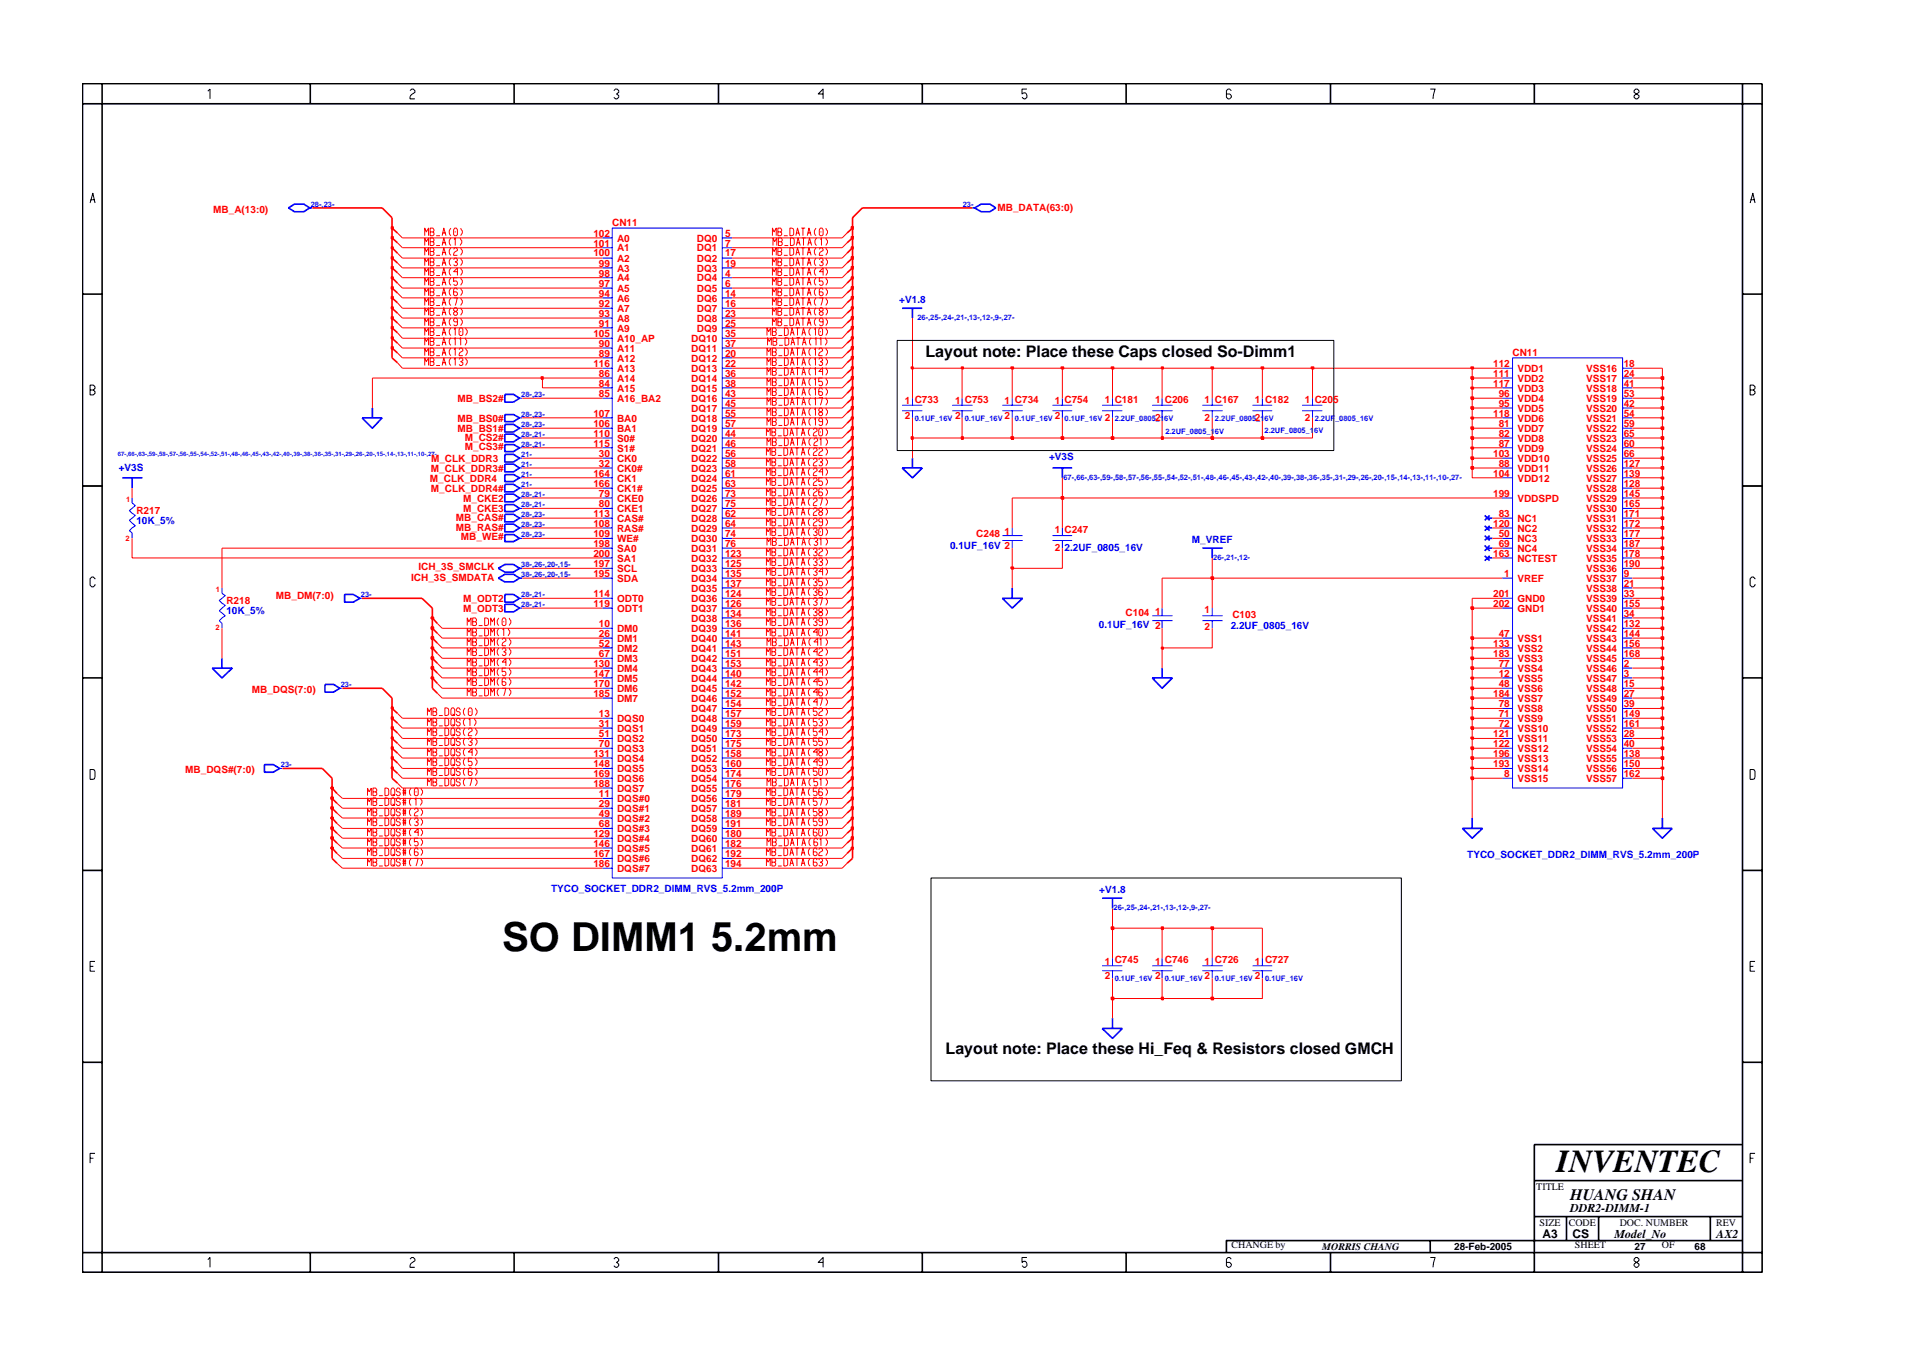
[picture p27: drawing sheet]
<svg xmlns="http://www.w3.org/2000/svg" width="297mm" height="210mm" viewBox="0 0 297 210" stroke-linecap="round" stroke-linejoin="round" font-family="sans-serif">
<defs><g id="words">
<text font-size="6.2" x="78" y="147.6">SO DIMM1 5.2mm</text>
<text font-size="5" x="241.8" y="182">INVENTEC</text>
<g font-size="2.5">
<text x="143.8" y="55.4">Layout note: Place these Caps closed So-Dimm1</text>
<text x="146.9" y="163.7">Layout note: Place these Hi_Feq &amp; Resistors closed GMCH</text>
<text x="244" y="186.3">HUANG SHAN</text>
</g>
<g font-size="1.9">
<text x="244" y="188.2">DDR2-DIMM-1</text>
<text x="239.6" y="192.2">A3</text>
<text x="244.3" y="192.3">CS</text>
<text x="250.8" y="192.2">Model_No</text>
<text x="266.6" y="192.2">AX2</text>
</g>
<g font-size="1.6" fill="#f00">
<text x="33.1" y="33">MB_A(13:0)</text>
<text x="95.1" y="35.2">CN11</text>
<text x="155" y="32.7">MB_DATA(63:0)</text>
<text x="92.2" y="36.8">102</text>
<text x="92.2" y="38.3">101</text>
<text x="92.2" y="39.8">100</text>
<text x="93" y="41.4">99</text>
<text x="95.9" y="39">A1</text>
<text x="95.9" y="40.7">A2</text>
<text x="95.9" y="37.5">A0</text>
<text x="108.3" y="40.7">DQ2</text>
<text x="108.3" y="37.5">DQ0</text>
<text x="108.3" y="39">DQ1</text>
<text x="112.6" y="41.4">19</text>
<text x="112.6" y="39.8">17</text>
<text x="112.6" y="36.8">5</text>
<text x="112.6" y="38.3">7</text>
<text x="93" y="43">98</text>
<text x="93" y="44.6">97</text>
<text x="93" y="46.1">94</text>
<text x="93" y="47.6">92</text>
<text x="95.9" y="43.7">A4</text>
<text x="95.9" y="45.3">A5</text>
<text x="95.9" y="46.8">A6</text>
<text x="95.9" y="42.2">A3</text>
<text x="108.3" y="43.7">DQ4</text>
<text x="108.3" y="42.2">DQ3</text>
<text x="108.3" y="46.8">DQ6</text>
<text x="108.3" y="45.3">DQ5</text>
<text x="112.6" y="43">4</text>
<text x="112.6" y="46.1">14</text>
<text x="112.6" y="47.6">16</text>
<text x="112.6" y="44.6">6</text>
<text x="92.2" y="52.3">105</text>
<text x="93" y="49.2">93</text>
<text x="93" y="50.7">91</text>
<text x="93" y="53.9">90</text>
<text x="95.9" y="48.4">A7</text>
<text x="95.9" y="50">A8</text>
<text x="95.9" y="51.5">A9</text>
<text x="95.9" y="53.1">A10_AP</text>
<text x="107.4" y="53.1">DQ10</text>
<text x="108.3" y="48.4">DQ7</text>
<text x="108.3" y="50">DQ8</text>
<text x="108.3" y="51.5">DQ9</text>
<text x="112.6" y="52.3">35</text>
<text x="112.6" y="53.9">37</text>
<text x="112.6" y="49.2">23</text>
<text x="112.6" y="50.7">25</text>
<text x="92.2" y="56.9">116</text>
<text x="93" y="55.4">89</text>
<text x="93" y="58.5">86</text>
<text x="95.9" y="54.6">A11</text>
<text x="95.9" y="56.2">A12</text>
<text x="95.9" y="57.8">A13</text>
<text x="95.9" y="59.3">A14</text>
<text x="107.4" y="54.6">DQ11</text>
<text x="107.4" y="56.2">DQ12</text>
<text x="107.4" y="57.8">DQ13</text>
<text x="107.4" y="59.3">DQ14</text>
<text x="112.6" y="55.4">20</text>
<text x="112.6" y="56.9">22</text>
<text x="112.6" y="58.5">36</text>
<text x="232" y="56.9">112</text>
<text x="232" y="58.5">111</text>
<text x="235" y="55.2">CN11</text>
<text x="235.7" y="57.8">VDD1</text>
<text x="235.7" y="59.3">VDD2</text>
<text x="246.4" y="57.8">VSS16</text>
<text x="246.4" y="59.3">VSS17</text>
<text x="252.2" y="56.9">18</text>
<text x="252.2" y="58.5">24</text>
<text x="71.1" y="65.5">MB_BS0#</text>
<text x="71.1" y="62.4">MB_BS2#</text>
<text x="92.2" y="64.7">107</text>
<text x="93" y="60.1">84</text>
<text x="93" y="61.6">85</text>
<text x="95.9" y="65.5">BA0</text>
<text x="95.9" y="60.8">A15</text>
<text x="95.9" y="62.4">A16_BA2</text>
<text x="107.4" y="63.9">DQ17</text>
<text x="107.4" y="65.5">DQ18</text>
<text x="107.4" y="60.8">DQ15</text>
<text x="107.4" y="62.4">DQ16</text>
<text x="112.6" y="63.2">45</text>
<text x="112.6" y="64.7">55</text>
<text x="112.6" y="60.1">38</text>
<text x="112.6" y="61.6">43</text>
<text x="140.6" y="65.1">2</text>
<text x="140.6" y="62.8">1 C733</text>
<text x="148.4" y="62.8">1 C753</text>
<text x="148.4" y="65.1">2</text>
<text x="156.1" y="62.8">1 C734</text>
<text x="156.1" y="65.1">2</text>
<text x="163.9" y="62.8">1 C754</text>
<text x="163.9" y="65.1">2</text>
<text x="171.6" y="65.3">2</text>
<text x="171.6" y="62.6">1 C181</text>
<text x="179.4" y="62.6">1 C206</text>
<text x="179.4" y="65.3">2</text>
<text x="187.1" y="62.6">1 C167</text>
<text x="187.1" y="65.3">2</text>
<text x="194.9" y="62.6">1 C182</text>
<text x="194.9" y="65.3">2</text>
<text x="202.7" y="62.6">1 C205</text>
<text x="202.7" y="65.3">2</text>
<text x="232" y="60.1">117</text>
<text x="232" y="64.7">118</text>
<text x="232.8" y="61.6">96</text>
<text x="232.8" y="63.2">95</text>
<text x="235.7" y="60.8">VDD3</text>
<text x="235.7" y="62.4">VDD4</text>
<text x="235.7" y="63.9">VDD5</text>
<text x="235.7" y="65.5">VDD6</text>
<text x="246.4" y="60.8">VSS18</text>
<text x="246.4" y="62.4">VSS19</text>
<text x="246.4" y="63.9">VSS20</text>
<text x="246.4" y="65.5">VSS21</text>
<text x="252.2" y="60.1">41</text>
<text x="252.2" y="61.6">53</text>
<text x="252.2" y="63.2">42</text>
<text x="252.2" y="64.7">54</text>
<text x="67" y="71.7">M_CLK_DDR3</text>
<text x="71.1" y="67.1">MB_BS1#</text>
<text x="72.2" y="68.4">M_CS2#</text>
<text x="72.2" y="70">M_CS3#</text>
<text x="92.2" y="66.2">106</text>
<text x="92.2" y="67.8">110</text>
<text x="92.2" y="69.4">115</text>
<text x="93" y="70.9">30</text>
<text x="95.9" y="67.1">BA1</text>
<text x="95.9" y="71.7">CK0</text>
<text x="95.9" y="70.1">S1#</text>
<text x="95.9" y="68.6">S0#</text>
<text x="107.4" y="67.1">DQ19</text>
<text x="107.4" y="68.6">DQ20</text>
<text x="107.4" y="70.1">DQ21</text>
<text x="107.4" y="71.7">DQ22</text>
<text x="112.6" y="66.2">57</text>
<text x="112.6" y="67.8">44</text>
<text x="112.6" y="69.4">46</text>
<text x="112.6" y="70.9">56</text>
<text x="232" y="70.9">103</text>
<text x="232.8" y="66.2">81</text>
<text x="232.8" y="67.8">82</text>
<text x="232.8" y="69.4">87</text>
<text x="235.7" y="68.6">VDD8</text>
<text x="235.7" y="70.1">VDD9</text>
<text x="235.7" y="71.7">VDD10</text>
<text x="235.7" y="67.1">VDD7</text>
<text x="246.4" y="71.7">VSS25</text>
<text x="246.4" y="67.1">VSS22</text>
<text x="246.4" y="68.6">VSS23</text>
<text x="246.4" y="70.1">VSS24</text>
<text x="252.2" y="69.4">60</text>
<text x="252.2" y="70.9">66</text>
<text x="252.2" y="66.2">59</text>
<text x="252.2" y="67.8">65</text>
<text x="66.8" y="74.8">M_CLK_DDR4</text>
<text x="67" y="76.4">M_CLK_DDR4#</text>
<text x="67" y="73.3">M_CLK_DDR3#</text>
<text x="72" y="77.9">M_CKE2</text>
<text x="92.2" y="74">164</text>
<text x="92.2" y="75.6">166</text>
<text x="93" y="72.5">32</text>
<text x="93" y="77.2">79</text>
<text x="95.9" y="73.3">CK0#</text>
<text x="95.9" y="74.8">CK1</text>
<text x="95.9" y="76.4">CK1#</text>
<text x="95.9" y="77.9">CKE0</text>
<text x="107.4" y="73.3">DQ23</text>
<text x="107.4" y="74.8">DQ24</text>
<text x="107.4" y="76.4">DQ25</text>
<text x="107.4" y="77.9">DQ26</text>
<text x="112.6" y="77.2">73</text>
<text x="112.6" y="72.5">58</text>
<text x="112.6" y="74">61</text>
<text x="112.6" y="75.6">63</text>
<text x="232" y="77.2">199</text>
<text x="232" y="74">104</text>
<text x="232.8" y="72.5">88</text>
<text x="235.7" y="77.9">VDDSPD</text>
<text x="235.7" y="73.3">VDD11</text>
<text x="235.7" y="74.8">VDD12</text>
<text x="246.4" y="73.3">VSS26</text>
<text x="246.4" y="74.8">VSS27</text>
<text x="246.4" y="76.4">VSS28</text>
<text x="246.4" y="77.9">VSS29</text>
<text x="252.2" y="72.5">127</text>
<text x="252.2" y="74">139</text>
<text x="252.2" y="75.6">128</text>
<text x="252.2" y="77.2">145</text>
<text x="21.2" y="79.9">R217</text>
<text x="70.8" y="80.9">MB_CAS#</text>
<text x="70.8" y="82.4">MB_RAS#</text>
<text x="71.6" y="83.9">MB_WE#</text>
<text x="72" y="79.5">M_CKE3</text>
<text x="92.2" y="80.3">113</text>
<text x="92.2" y="83.3">109</text>
<text x="92.2" y="81.8">108</text>
<text x="93" y="78.7">80</text>
<text x="95.9" y="81">CAS#</text>
<text x="95.9" y="79.5">CKE1</text>
<text x="95.9" y="82.6">RAS#</text>
<text x="107.4" y="79.5">DQ27</text>
<text x="107.4" y="81">DQ28</text>
<text x="107.4" y="82.6">DQ29</text>
<text x="112.6" y="78.7">75</text>
<text x="112.6" y="80.3">62</text>
<text x="112.6" y="81.8">64</text>
<text x="112.6" y="83.3">74</text>
<text x="151.7" y="83.4">C248</text>
<text x="156.1" y="83">1</text>
<text x="163.9" y="82.7">1 C247</text>
<text x="232" y="81.8">120</text>
<text x="232.8" y="80.3">83</text>
<text x="232.8" y="83.3">50</text>
<text x="235.7" y="81">NC1</text>
<text x="235.7" y="82.6">NC2</text>
<text x="246.4" y="79.5">VSS30</text>
<text x="246.4" y="81">VSS31</text>
<text x="246.4" y="82.6">VSS32</text>
<text x="252.2" y="78.7">165</text>
<text x="252.2" y="80.3">171</text>
<text x="252.2" y="81.8">172</text>
<text x="252.2" y="83.3">177</text>
<text x="65" y="88.6">ICH_3S_SMCLK</text>
<text x="92.2" y="84.9">198</text>
<text x="92.2" y="86.5">200</text>
<text x="92.2" y="88">197</text>
<text x="92.2" y="89.6">195</text>
<text x="95.9" y="85.7">SA0</text>
<text x="95.9" y="87.2">SA1</text>
<text x="95.9" y="88.8">SCL</text>
<text x="95.9" y="84.2">WE#</text>
<text x="107.4" y="84.2">DQ30</text>
<text x="107.4" y="85.7">DQ31</text>
<text x="107.4" y="87.2">DQ32</text>
<text x="107.4" y="88.8">DQ33</text>
<text x="112.6" y="84.9">76</text>
<text x="112.6" y="86.5">123</text>
<text x="112.6" y="88">125</text>
<text x="112.6" y="89.6">135</text>
<text x="163.9" y="85.5">2</text>
<text x="232" y="86.5">163</text>
<text x="232.8" y="84.9">69</text>
<text x="233.7" y="89.6">1</text>
<text x="235.7" y="85.7">NC4</text>
<text x="235.7" y="87.2">NCTEST</text>
<text x="235.7" y="84.2">NC3</text>
<text x="246.4" y="84.2">VSS33</text>
<text x="246.4" y="85.7">VSS34</text>
<text x="246.4" y="87.2">VSS35</text>
<text x="246.4" y="88.8">VSS36</text>
<text x="252.3" y="84.9">187</text>
<text x="252.3" y="86.5">178</text>
<text x="252.3" y="88">190</text>
<text x="252.3" y="89.6">9</text>
<text x="35.2" y="93.8">R218</text>
<text x="42.9" y="93.1">MB_DM(7:0)</text>
<text x="63.9" y="90.2">ICH_3S_SMDATA</text>
<text x="72" y="93.5">M_ODT2</text>
<text x="72" y="95">M_ODT3</text>
<text x="92.2" y="92.7">114</text>
<text x="92.2" y="94.3">119</text>
<text x="95.9" y="90.4">SDA</text>
<text x="95.9" y="93.5">ODT0</text>
<text x="95.9" y="95">ODT1</text>
<text x="107.4" y="93.5">DQ36</text>
<text x="107.4" y="95">DQ37</text>
<text x="107.4" y="90.4">DQ34</text>
<text x="107.4" y="91.9">DQ35</text>
<text x="112.6" y="94.3">126</text>
<text x="112.6" y="95.8">134</text>
<text x="112.6" y="91.1">137</text>
<text x="112.6" y="92.7">124</text>
<text x="174.9" y="95.7">C104</text>
<text x="179.4" y="95.4">1</text>
<text x="187.1" y="95.2">1</text>
<text x="232" y="92.7">201</text>
<text x="232" y="94.3">202</text>
<text x="235.7" y="90.4">VREF</text>
<text x="235.7" y="93.5">GND0</text>
<text x="235.7" y="95">GND1</text>
<text x="246.4" y="95">VSS40</text>
<text x="246.4" y="90.4">VSS37</text>
<text x="246.4" y="91.9">VSS38</text>
<text x="246.4" y="93.5">VSS39</text>
<text x="252.2" y="94.3">155</text>
<text x="252.2" y="95.8">34</text>
<text x="252.3" y="91.1">21</text>
<text x="252.3" y="92.7">33</text>
<text x="93" y="100.4">52</text>
<text x="93" y="97.3">10</text>
<text x="93" y="98.9">26</text>
<text x="95.9" y="98.1">DM0</text>
<text x="95.9" y="99.7">DM1</text>
<text x="95.9" y="101.2">DM2</text>
<text x="107.4" y="96.5">DQ38</text>
<text x="107.4" y="98.1">DQ39</text>
<text x="107.4" y="99.7">DQ40</text>
<text x="107.4" y="101.2">DQ41</text>
<text x="112.6" y="97.3">136</text>
<text x="112.6" y="98.9">141</text>
<text x="112.6" y="100.4">143</text>
<text x="187.1" y="97.9">2</text>
<text x="191.5" y="96">C103</text>
<text x="232" y="100.4">133</text>
<text x="232.8" y="98.9">47</text>
<text x="235.7" y="101.2">VSS2</text>
<text x="235.7" y="99.7">VSS1</text>
<text x="246.4" y="96.5">VSS41</text>
<text x="246.4" y="98.1">VSS42</text>
<text x="246.4" y="99.7">VSS43</text>
<text x="246.4" y="101.2">VSS44</text>
<text x="252.2" y="97.3">132</text>
<text x="252.2" y="98.9">144</text>
<text x="252.3" y="100.4">156</text>
<text x="39.1" y="107.6">MB_DQS(7:0)</text>
<text x="92.2" y="103.6">130</text>
<text x="92.2" y="105.1">147</text>
<text x="92.2" y="106.7">170</text>
<text x="93" y="102.1">67</text>
<text x="95.9" y="102.8">DM3</text>
<text x="95.9" y="104.3">DM4</text>
<text x="95.9" y="105.9">DM5</text>
<text x="95.9" y="107.5">DM6</text>
<text x="107.4" y="102.8">DQ42</text>
<text x="107.4" y="104.3">DQ43</text>
<text x="107.4" y="105.9">DQ44</text>
<text x="107.4" y="107.5">DQ45</text>
<text x="112.6" y="102.1">151</text>
<text x="112.6" y="103.6">153</text>
<text x="112.6" y="105.1">140</text>
<text x="112.6" y="106.7">142</text>
<text x="232" y="102.1">183</text>
<text x="232.8" y="106.7">48</text>
<text x="232.8" y="103.6">77</text>
<text x="232.8" y="105.1">12</text>
<text x="235.7" y="102.8">VSS3</text>
<text x="235.7" y="107.5">VSS6</text>
<text x="235.7" y="104.3">VSS4</text>
<text x="235.7" y="105.9">VSS5</text>
<text x="246.4" y="102.8">VSS45</text>
<text x="246.4" y="104.3">VSS46</text>
<text x="246.4" y="105.9">VSS47</text>
<text x="246.4" y="107.5">VSS48</text>
<text x="252.3" y="102.1">168</text>
<text x="252.3" y="103.6">2</text>
<text x="252.3" y="105.1">3</text>
<text x="252.3" y="106.7">15</text>
<text x="92.2" y="108.2">185</text>
<text x="93" y="111.4">13</text>
<text x="93" y="112.9">31</text>
<text x="95.9" y="109">DM7</text>
<text x="95.9" y="112.1">DQS0</text>
<text x="95.9" y="113.6">DQS1</text>
<text x="107.4" y="109">DQ46</text>
<text x="107.4" y="110.6">DQ47</text>
<text x="107.4" y="112.1">DQ48</text>
<text x="107.4" y="113.6">DQ49</text>
<text x="112.6" y="108.2">152</text>
<text x="112.6" y="109.8">154</text>
<text x="112.6" y="111.4">157</text>
<text x="112.6" y="112.9">159</text>
<text x="232" y="108.2">184</text>
<text x="232.8" y="109.8">78</text>
<text x="232.8" y="111.4">71</text>
<text x="232.8" y="112.9">72</text>
<text x="235.7" y="109">VSS7</text>
<text x="235.7" y="110.6">VSS8</text>
<text x="235.7" y="112.1">VSS9</text>
<text x="235.7" y="113.6">VSS10</text>
<text x="246.4" y="110.6">VSS50</text>
<text x="246.4" y="112.1">VSS51</text>
<text x="246.4" y="113.6">VSS52</text>
<text x="246.4" y="109">VSS49</text>
<text x="252.3" y="109.8">39</text>
<text x="252.3" y="111.4">149</text>
<text x="252.3" y="112.9">161</text>
<text x="252.3" y="108.2">27</text>
<text x="92.2" y="117.5">131</text>
<text x="92.2" y="119.1">148</text>
<text x="93" y="114.4">51</text>
<text x="93" y="116">70</text>
<text x="95.9" y="115.2">DQS2</text>
<text x="95.9" y="116.8">DQS3</text>
<text x="95.9" y="118.3">DQS4</text>
<text x="95.9" y="119.9">DQS5</text>
<text x="107.4" y="115.2">DQ50</text>
<text x="107.4" y="116.8">DQ51</text>
<text x="107.4" y="118.3">DQ52</text>
<text x="107.4" y="119.9">DQ53</text>
<text x="112.6" y="114.4">173</text>
<text x="112.6" y="116">175</text>
<text x="112.6" y="117.5">158</text>
<text x="112.6" y="119.1">160</text>
<text x="232" y="114.4">121</text>
<text x="232" y="116">122</text>
<text x="232" y="117.5">196</text>
<text x="232" y="119.1">193</text>
<text x="235.7" y="115.2">VSS11</text>
<text x="235.7" y="116.8">VSS12</text>
<text x="235.7" y="118.3">VSS13</text>
<text x="235.7" y="119.9">VSS14</text>
<text x="246.4" y="115.2">VSS53</text>
<text x="246.4" y="116.8">VSS54</text>
<text x="246.4" y="118.3">VSS55</text>
<text x="246.4" y="119.9">VSS56</text>
<text x="252.2" y="116">40</text>
<text x="252.2" y="117.5">138</text>
<text x="252.2" y="119.1">150</text>
<text x="252.3" y="114.4">28</text>
<text x="28.8" y="120.1">MB_DQS#(7:0)</text>
<text x="92.2" y="120.7">169</text>
<text x="92.2" y="122.2">188</text>
<text x="93" y="123.7">11</text>
<text x="93" y="125.3">29</text>
<text x="95.9" y="124.6">DQS#0</text>
<text x="95.9" y="121.4">DQS6</text>
<text x="95.9" y="123">DQS7</text>
<text x="107.4" y="123">DQ55</text>
<text x="107.4" y="124.6">DQ56</text>
<text x="107.4" y="121.4">DQ54</text>
<text x="112.6" y="120.7">174</text>
<text x="112.6" y="122.2">176</text>
<text x="112.6" y="123.7">179</text>
<text x="112.6" y="125.3">181</text>
<text x="233.7" y="120.7">8</text>
<text x="235.7" y="121.4">VSS15</text>
<text x="246.4" y="121.4">VSS57</text>
<text x="252.2" y="120.7">162</text>
<text x="92.2" y="130">129</text>
<text x="92.2" y="131.5">146</text>
<text x="93" y="126.9">49</text>
<text x="93" y="128.4">68</text>
<text x="95.9" y="126.1">DQS#1</text>
<text x="95.9" y="127.6">DQS#2</text>
<text x="95.9" y="129.2">DQS#3</text>
<text x="95.9" y="130.7">DQS#4</text>
<text x="107.4" y="126.1">DQ57</text>
<text x="107.4" y="127.6">DQ58</text>
<text x="107.4" y="129.2">DQ59</text>
<text x="107.4" y="130.7">DQ60</text>
<text x="112.6" y="126.9">189</text>
<text x="112.6" y="128.4">191</text>
<text x="112.6" y="130">180</text>
<text x="112.6" y="131.5">182</text>
<text x="92.2" y="133.1">167</text>
<text x="92.2" y="134.6">186</text>
<text x="95.9" y="132.3">DQS#5</text>
<text x="95.9" y="133.9">DQS#6</text>
<text x="95.9" y="135.4">DQS#7</text>
<text x="107.4" y="132.3">DQ61</text>
<text x="107.4" y="133.9">DQ62</text>
<text x="107.4" y="135.4">DQ63</text>
<text x="112.6" y="133.1">192</text>
<text x="112.6" y="134.6">194</text>
<text x="171.6" y="149.8">1 C745</text>
<text x="179.4" y="149.8">1 C746</text>
<text x="187.1" y="149.8">1 C726</text>
<text x="194.9" y="149.8">1 C727</text>
<text x="171.6" y="152.1">2</text>
<text x="179.4" y="152.1">2</text>
<text x="187.1" y="152.1">2</text>
<text x="194.9" y="152.1">2</text>
</g>
<g font-size="1.6" fill="#00f">
<text x="139.7" y="47">+V1.8</text>
<text x="163" y="71.5">+V3S</text>
<text x="18.5" y="73.1">+V3S</text>
<text x="21.2" y="81.4">10K_5%</text>
<text x="147.6" y="85.2">0.1UF_16V 2</text>
<text x="165.4" y="85.5">2.2UF_0805_16V</text>
<text x="185.2" y="84.4">M_VREF</text>
<text x="35.2" y="95.4">10K_5%</text>
<text x="170.7" y="97.5">0.1UF_16V 2</text>
<text x="191.2" y="97.6">2.2UF_0805_16V</text>
<text x="228" y="133.2">TYCO_SOCKET_DDR2_DIMM_RVS_5.2mm_200P</text>
<text x="85.6" y="138.5">TYCO_SOCKET_DDR2_DIMM_RVS_5.2mm_200P</text>
<text x="170.8" y="138.7">+V1.8</text>
</g>
<g font-size="1.6">
<text x="238.7" y="184.8">TITLE</text>
<text x="239.2" y="190.4">SIZE</text>
<text x="243.7" y="190.4">CODE</text>
<text x="251.6" y="190.4">DOC. NUMBER</text>
<text x="266.6" y="190.4">REV</text>
<text x="191.3" y="193.9">CHANGE by</text>
<text x="205.4" y="194.1">MORRIS CHANG</text>
<text x="225.9" y="194.1">28-Feb-2005</text>
<text x="244.7" y="193.9">SHEET</text>
<text x="253.9" y="194.1">27</text>
<text x="258.2" y="193.9">OF</text>
<text x="263.3" y="194.1">68</text>
</g>
<g font-size="1.2" fill="#00f">
<text x="48.3" y="32.1">28-,23-</text>
<text x="149.6" y="32.1">23-</text>
<text x="142.5" y="49.7">26-,25-,24-,21-,13-,12-,9-,27-</text>
<text x="81" y="64.7">28-,23-</text>
<text x="81" y="61.6">28-,23-</text>
<text x="142.1" y="65.3">0.1UF_16V</text>
<text x="149.9" y="65.3">0.1UF_16V</text>
<text x="157.7" y="65.3">0.1UF_16V</text>
<text x="165.4" y="65.3">0.1UF_16V</text>
<text x="173.2" y="65.3">2.2UF_0805_16V</text>
<text x="188.8" y="65.3">2.2UF_0805_16V</text>
<text x="204.2" y="65.3">2.2UF_0805_16V</text>
<text x="81" y="69.4">28-,21-</text>
<text x="81" y="67.8">28-,21-</text>
<text x="81" y="70.9">21-</text>
<text x="81" y="66.2">28-,23-</text>
<text x="181" y="67.4">2.2UF_0805_16V</text>
<text x="196.5" y="67.3">2.2UF_0805_16V</text>
<text x="81" y="72.5">21-</text>
<text x="81" y="74">21-</text>
<text x="81" y="77.2">28-,21-</text>
<text x="81" y="75.6">21-</text>
<text x="165.2" y="74.6">67-,66-,63-,59-,58-,57-,56-,55-,54-,52-,51-,48-,46-,45-,43-,42-,40-,39-,38-,36-,35-,31-,29-,26-,20-,15-,14-,13-,11-,10-,27-</text>
<text x="81" y="80.3">28-,23-</text>
<text x="81" y="83.3">28-,23-</text>
<text x="81" y="78.7">28-,21-</text>
<text x="81" y="81.8">28-,23-</text>
<text x="81" y="89.6">38-,26-,20-,15-</text>
<text x="81" y="88">38-,26-,20-,15-</text>
<text x="188.5" y="86.9">26-,21-,12-</text>
<text x="56.1" y="92.7">23-</text>
<text x="81" y="92.7">28-,21-</text>
<text x="81" y="94.3">28-,21-</text>
<text x="52.9" y="106.7">23-</text>
<text x="43.6" y="119.1">23-</text>
<text x="173" y="141.4">26-,25-,24-,21-,13-,12-,9-,27-</text>
<text x="173.2" y="152.3">0.1UF_16V</text>
<text x="181" y="152.3">0.1UF_16V</text>
<text x="188.8" y="152.3">0.1UF_16V</text>
<text x="196.5" y="152.3">0.1UF_16V</text>
</g>
<g font-size="1.2" fill="#f00">
<text x="19.6" y="77.9">1</text>
<text x="19.5" y="83.9">2</text>
<text x="33.6" y="91.9">1</text>
<text x="33.5" y="97.9">2</text>
</g>
<text font-size=".9" fill="#00f" x="18.3" y="70.8">67-,66-,63-,59-,58-,57-,56-,55-,54-,52-,51-,48-,46-,45-,43-,42-,40-,39-,38-,36-,35-,31-,29-,26-,20-,15-,14-,13-,11-,10-,27-</text>
</g></defs>
<g fill="none" stroke="#00f" stroke-width=".25">
<path d="M44.8 32.3l.9-.6h1.5l.9 .6-.9 .6h-1.5zM48.1 32.3h.4M151.1 32.3h.3M151.4 32.3l1-.6h1.4l.9 .6-.9 .6h-1.4zM140.2 47.9h3.1M141.8 47.9v1.5M19 74.2h3.1M20.5 74.2v1.6M56.2 64.9h3.2l-1.5 1.6zM57.9 63.4v1.5M78.4 70.6h1.4l.9 .5-.9 .6h-1.4zM78.4 73.7h1.4l.9 .5-.9 .6h-1.4z"/>
<path d="M78.4 65.9h1.4l.9 .6-.9 .6h-1.4zM78.4 76.7h1.4l.9 .6-.9 .6h-1.4zM78.4 61.2h1.4l.9 .6-.9 .6h-1.4zM78.4 78.3h1.4l.9 .6-.9 .5h-1.4zM78.4 79.9h1.4l.9 .6-.9 .6h-1.4zM78.4 67.4h1.4l.9 .6-.9 .6h-1.4zM78.4 72.1h1.4l.9 .6-.9 .6h-1.4zM78.4 69h1.4l.9 .5-.9 .6h-1.4zM78.4 64.4h1.4l.9 .5-.9 .6h-1.4zM78.4 75.2h1.4l.9 .6-.9 .6h-1.4zM140.2 72.7h3.1l-1.5 1.5zM141.8 71.1v1.6"/>
<path d="M163.5 72.7h3.1M165 72.7v1.5M53.5 92.3h1.4l1 .6-1 .6h-1.4zM77.4 89.8l1-.6h1.4l.9 .6-.9 .6h-1.4zM77.4 88.3l1-.6h1.4l.9 .6-.9 .5h-1.4zM78.4 92.3h1.4l.9 .6-.9 .6h-1.4zM78.4 83h1.4l.9 .6-.9 .5h-1.4zM78.4 81.4h1.4l.9 .6-.9 .6h-1.4zM78.4 93.8h1.4l.9 .6-.9 .6h-1.4zM80.7 89.8h.4M80.7 88.3h.4M155.7 92.9h3.2l-1.6 1.5z"/>
<path d="M157.3 91.3v1.6M186.8 85.1h3.1M188.3 85.1v1.5M230.7 81.6l.7 .8M230.7 83.2l.7 .7M230.7 84.7l.7 .8M230.7 86.3l.7 .8M230.7 80l.7 .8M231.1 82h.7M231.1 83.6h.7M231.1 85.1h.7M231.1 86.6h.7"/>
<path d="M231.1 80.5h.7M231.4 81.6l-.7 .8M231.4 83.2l-.7 .7M231.4 84.7l-.7 .8M231.4 86.3l-.7 .8M231.4 80l-.7 .8M33 103.7h3.1l-1.6 1.6zM34.5 102.2v1.5M41.1 118.7h1.3l1.1 .6-1.1 .6h-1.3zM50.5 106.3h1.3l1 .6-1 .6h-1.3zM179 105.3h3.1l-1.6 1.6zM180.5 103.7v1.6"/>
<path d="M171.2 139.5h3.2M172.8 139.5v1.6M227.2 128.6h3.1l-1.6 1.6zM228.7 127v1.6M256.7 128.6h3.1l-1.5 1.6zM258.3 127v1.6M171.2 159.7h3.2l-1.6 1.5zM172.8 158.1v1.6"/>
</g>
<g fill="none" stroke="#00f" stroke-width=".16">
<path d="M93.6 36.9h1.5M93.6 38.5h1.5M95.1 35.4h17.1v100.9h-17.1zM112.2 36.9h1.5M112.2 38.5h1.5M93.6 57.2h1.5M93.6 58.7h1.5M93.6 40.1h1.5M93.6 41.6h1.5M93.6 43.1h1.5M93.6 44.7h1.5M93.6 46.3h1.5"/>
<path d="M93.6 47.9h1.5M93.6 49.4h1.5M93.6 50.9h1.5M93.6 52.5h1.5M93.6 54h1.5M93.6 55.6h1.5M112.2 57.2h1.5M112.2 58.7h1.5M112.2 40.1h1.5M112.2 41.6h1.5M112.2 43.1h1.5M112.2 44.7h1.5"/>
<path d="M112.2 46.3h1.5M112.2 47.9h1.5M112.2 49.4h1.5M112.2 50.9h1.5M112.2 52.5h1.5M112.2 54h1.5M112.2 55.6h1.5M233.4 57.2h1.6M233.4 58.7h1.6M235 55.6h17.1v66.8h-17.1zM252.1 57.2h1.5M252.1 58.7h1.5"/>
<path d="M20.5 77.3v.8l.5 .4-.9 .8 .9 .7-.9 .8 .9 .8-.9 .8 .4 .3v.9M80.7 71.1h.4M80.7 74.2h.4M80.7 61.8h.4M80.7 64.9h.4M80.7 66.5h.4M80.7 68h.4M80.7 69.5h.4M80.7 72.7h.4M80.7 77.3h.4M80.7 75.8h.4M80.7 78.9h.4"/>
<path d="M93.6 71.1h1.5M93.6 74.2h1.5M93.6 60.2h1.5M93.6 61.8h1.5M93.6 64.9h1.5M93.6 66.5h1.5M93.6 68h1.5M93.6 69.5h1.5M93.6 72.7h1.5M93.6 77.3h1.5M93.6 75.8h1.5M93.6 78.9h1.5"/>
<path d="M112.2 71.1h1.5M112.2 74.2h1.5M112.2 60.2h1.5M112.2 61.8h1.5M112.2 63.4h1.5M112.2 64.9h1.5M112.2 66.5h1.5M112.2 68h1.5M112.2 69.5h1.5M112.2 72.7h1.5M112.2 77.3h1.5M112.2 75.8h1.5"/>
<path d="M112.2 78.9h1.5M140.2 62.9h3.1M140.2 63.8h3.1M141.8 61.8v1.1M141.8 63.8v1.1M147.9 62.9h3.2M147.9 63.8h3.2M149.5 61.8v1.1M149.5 63.8v1.1M155.7 62.9h3.2M155.7 63.8h3.2M157.3 61.8v1.1"/>
<path d="M157.3 63.8v1.1M163.5 62.9h3.1M163.5 63.8h3.1M165 61.8v1.1M165 63.8v1.1M171.2 62.9h3.2M171.2 63.8h3.2M172.8 61.8v1.1M172.8 63.8v1.1M179 62.9h3.1M179 63.8h3.1M180.5 61.8v1.1"/>
<path d="M180.5 63.8v1.1M186.8 62.9h3.1M186.8 63.8h3.1M188.3 61.8v1.1M188.3 63.8v1.1M194.6 62.9h3M194.6 63.8h3M196.1 61.8v1.1M196.1 63.8v1.1M202.3 62.9h3.1M202.3 63.8h3.1M203.9 61.8v1.1"/>
<path d="M203.9 63.8v1.1M233.4 71.1h1.6M233.4 74.2h1.6M233.4 60.2h1.6M233.4 61.8h1.6M233.4 63.4h1.6M233.4 64.9h1.6M233.4 66.5h1.6M233.4 68h1.6M233.4 69.5h1.6M233.4 72.7h1.6M233.4 77.3h1.6"/>
<path d="M252.1 71.1h1.5M252.1 74.2h1.5M252.1 60.2h1.5M252.1 61.8h1.5M252.1 63.4h1.5M252.1 64.9h1.5M252.1 66.5h1.5M252.1 68h1.5M252.1 69.5h1.5M252.1 72.7h1.5M252.1 77.3h1.5M252.1 75.8h1.5"/>
<path d="M252.1 78.9h1.5M34.5 91.3v.8l.5 .4-.9 .7 .9 .8-.9 .9 .9 .7-.9 .8 .4 .4v.8M55.9 92.9h.3M80.7 80.5h.4M80.7 82h.4M80.7 83.6h.4M80.7 92.9h.4M80.7 94.4h.4M93.6 80.5h1.5M93.6 82h1.5M93.6 83.6h1.5M93.6 85.1h1.5"/>
<path d="M93.6 86.6h1.5M93.6 89.8h1.5M93.6 92.9h1.5M93.6 94.4h1.5M93.6 99.1h1.5M93.6 88.3h1.5M93.6 97.6h1.5M112.2 80.5h1.5M112.2 82h1.5M112.2 83.6h1.5M112.2 85.1h1.5M112.2 86.6h1.5"/>
<path d="M112.2 89.8h1.5M112.2 92.9h1.5M112.2 94.4h1.5M112.2 99.1h1.5M112.2 88.3h1.5M112.2 91.3h1.5M112.2 96h1.5M112.2 97.6h1.5M155.7 83.2h3.2M155.7 83.9h3.2M157.3 82v1.2M157.3 83.9v1.2"/>
<path d="M163.5 83.2h3.1M163.5 83.9h3.1M165 82v1.2M165 83.9v1.2M179 95.6h3.1M179 96.4h3.1M180.5 94.4v1.2M180.5 96.4v1.2M186.8 95.6h3.1M186.8 96.4h3.1M188.3 94.4v1.2M188.3 96.4v1.2"/>
<path d="M233.4 80.5h1.6M233.4 82h1.6M233.4 83.6h1.6M233.4 85.1h1.6M233.4 86.6h1.6M233.4 89.8h1.6M233.4 92.9h1.6M233.4 94.4h1.6M233.4 99.1h1.6M252.1 80.5h1.5M252.1 82h1.5M252.1 83.6h1.5"/>
<path d="M252.1 85.1h1.5M252.1 86.6h1.5M252.1 89.8h1.5M252.1 92.9h1.5M252.1 94.4h1.5M252.1 99.1h1.5M252.1 88.3h1.5M252.1 91.3h1.5M252.1 96h1.5M252.1 97.6h1.5M43.5 119.3h.4M52.8 106.9h.4"/>
<path d="M93.6 100.6h1.5M93.6 102.2h1.5M93.6 103.7h1.5M93.6 105.3h1.5M93.6 106.9h1.5M93.6 108.4h1.5M93.6 111.5h1.5M93.6 113.1h1.5M93.6 114.7h1.5M93.6 116.2h1.5M93.6 117.7h1.5M93.6 119.3h1.5"/>
<path d="M112.2 100.6h1.5M112.2 102.2h1.5M112.2 103.7h1.5M112.2 105.3h1.5M112.2 106.9h1.5M112.2 108.4h1.5M112.2 110h1.5M112.2 111.5h1.5M112.2 113.1h1.5M112.2 114.7h1.5M112.2 116.2h1.5M112.2 117.7h1.5"/>
<path d="M112.2 119.3h1.5M233.4 100.6h1.6M233.4 102.2h1.6M233.4 103.7h1.6M233.4 105.3h1.6M233.4 106.9h1.6M233.4 108.4h1.6M233.4 110h1.6M233.4 111.5h1.6M233.4 113.1h1.6M233.4 114.7h1.6M233.4 116.2h1.6"/>
<path d="M233.4 117.7h1.6M233.4 119.3h1.6M252.1 100.6h1.5M252.1 102.2h1.5M252.1 103.7h1.5M252.1 105.3h1.5M252.1 106.9h1.5M252.1 108.4h1.5M252.1 110h1.5M252.1 111.5h1.5M252.1 113.1h1.5M252.1 114.7h1.5"/>
<path d="M252.1 116.2h1.5M252.1 117.7h1.5M252.1 119.3h1.5M93.6 120.8h1.5M93.6 122.4h1.5M93.6 124h1.5M93.6 125.5h1.5M93.6 127h1.5M93.6 128.6h1.5M93.6 130.2h1.5M93.6 131.7h1.5M93.6 133.3h1.5"/>
<path d="M93.6 134.8h1.5M112.2 120.8h1.5M112.2 122.4h1.5M112.2 124h1.5M112.2 125.5h1.5M112.2 127h1.5M112.2 128.6h1.5M112.2 130.2h1.5M112.2 131.7h1.5M112.2 133.3h1.5M112.2 134.8h1.5M233.4 120.8h1.6"/>
<path d="M252.1 120.8h1.5M171.2 150h3.2M171.2 150.7h3.2M172.8 148.8v1.2M172.8 150.7v1.2M179 150h3.1M179 150.7h3.1M180.5 148.8v1.2M180.5 150.7v1.2M186.8 150h3.1M186.8 150.7h3.1M188.3 148.8v1.2"/>
<path d="M188.3 150.7v1.2M194.6 150h3M194.6 150.7h3M196.1 148.8v1.2M196.1 150.7v1.2"/>
</g>
<g fill="none" stroke="#f00" stroke-width=".16">
<path d="M61.8 37.7l.7 .8M61.8 39.3l.7 .8M61.8 36.2l.7 .7M131.6 37.7l-.8 .8M131.6 39.3l-.8 .8M131.6 36.2l-.8 .7M61.8 44l.7 .7M61.8 48.6l.7 .8M61.8 53.3l.7 .7M61.8 56.3l.7 .9M61.8 51.7l.7 .8M61.8 54.8l.7 .8"/>
<path d="M61.8 47l.7 .9M61.8 42.4l.7 .7M61.8 50.2l.7 .7M61.8 45.5l.7 .8M61.8 40.8l.7 .8M131.6 45.5l-.8 .8M131.6 47l-.8 .9M131.6 44l-.8 .7M131.6 59.5l-.8 .7M131.6 40.8l-.8 .8M131.6 42.4l-.8 .7M131.6 57.9l-.8 .8"/>
<path d="M131.6 54.8l-.8 .8M131.6 56.3l-.8 .9M131.6 50.2l-.8 .7M131.6 51.7l-.8 .8M131.6 53.3l-.8 .7M131.6 48.6l-.8 .8M131.6 79.7l-.8 .8M131.6 62.6l-.8 .8M131.6 64.1l-.8 .8M131.6 78.1l-.8 .8M131.6 71.9l-.8 .8M131.6 76.6l-.8 .7"/>
<path d="M131.6 68.8l-.8 .7M131.6 61.1l-.8 .7M131.6 73.4l-.8 .8M131.6 65.7l-.8 .8M131.6 70.4l-.8 .7M131.6 67.3l-.8 .7M131.6 75l-.8 .8M67.9 96.8l.8 .8M67.9 98.3l.8 .8M67.9 99.9l.8 .7M131.6 84.4l-.8 .7M131.6 90.5l-.8 .8"/>
<path d="M131.6 93.7l-.8 .7M131.6 89l-.8 .8M131.6 95.2l-.8 .8M131.6 98.3l-.8 .8M131.6 82.7l-.8 .9M131.6 96.8l-.8 .8M131.6 81.2l-.8 .8M131.6 87.4l-.8 .9M131.6 85.9l-.8 .7M131.6 99.9l-.8 .7M131.6 92.1l-.8 .8M61.8 112.3l.7 .8"/>
<path d="M61.8 115.4l.7 .8M61.8 113.8l.7 .9M61.8 110.8l.7 .7M61.8 117l.7 .7M61.8 118.5l.7 .8M67.9 107.6l.8 .8M67.9 104.5l.8 .8M67.9 101.5l.8 .7M67.9 106.1l.8 .8M67.9 103l.8 .7M131.6 107.6l-.8 .8M131.6 117l-.8 .7"/>
<path d="M131.6 106.1l-.8 .8M131.6 113.8l-.8 .9M131.6 104.5l-.8 .8M131.6 109.2l-.8 .8M131.6 110.8l-.8 .7M131.6 103l-.8 .7M131.6 101.5l-.8 .7M131.6 112.3l-.8 .8M131.6 118.5l-.8 .8M131.6 115.4l-.8 .8M52.4 132.5l.8 .8M52.4 124.7l.8 .8"/>
<path d="M52.4 127.9l.8 .7M52.4 129.4l.8 .8M52.4 130.9l.8 .8M52.4 123.2l.8 .8M52.4 126.3l.8 .7M52.4 134.1l.8 .7M61.8 120.1l.7 .7M61.8 121.6l.7 .8M131.6 132.5l-.8 .8M131.6 126.3l-.8 .7M131.6 123.2l-.8 .8M131.6 129.4l-.8 .8"/>
<path d="M131.6 127.9l-.8 .7M131.6 121.6l-.8 .8M131.6 134.1l-.8 .7M131.6 124.7l-.8 .8M131.6 120.1l-.8 .7M131.6 130.9l-.8 .8M172.8 155.1v3"/>
</g>
<g fill="none" stroke="#f00" stroke-width=".25">
<path d="M60.9 36.9l.9 .8M60.9 38.5l.9 .8M60.9 35.4l.9 .8M132.4 36.9l-.8 .8M132.4 38.5l-.8 .8M132.4 35.4l-.8 .8M60.9 43.1l.9 .9M60.9 47.9l.9 .7M60.9 52.5l.9 .8M60.9 55.6l.9 .7M60.9 50.9l.9 .8M60.9 54l.9 .8"/>
<path d="M60.9 46.3l.9 .7M60.9 41.6l.9 .8M60.9 49.4l.9 .8M60.9 44.7l.9 .8M60.9 40.1l.9 .7M132.4 44.7l-.8 .8M132.4 46.3l-.8 .7M132.4 43.1l-.8 .9M132.4 58.7l-.8 .8M132.4 40.1l-.8 .7M132.4 41.6l-.8 .8M132.4 57.2l-.8 .7"/>
<path d="M132.4 54l-.8 .8M132.4 55.6l-.8 .7M132.4 49.4l-.8 .8M132.4 50.9l-.8 .8M132.4 52.5l-.8 .8M132.4 47.9l-.8 .7M132.4 78.9l-.8 .8M132.4 61.8l-.8 .8M132.4 63.4l-.8 .7M132.4 77.3l-.8 .8M132.4 71.1l-.8 .8M132.4 75.8l-.8 .8"/>
<path d="M132.4 68l-.8 .8M132.4 60.2l-.8 .9M132.4 72.7l-.8 .7M132.4 64.9l-.8 .8M132.4 69.5l-.8 .9M132.4 66.5l-.8 .8M132.4 74.2l-.8 .8M67.2 96l.7 .8M67.2 97.6l.7 .7M67.2 99.1l.7 .8M132.4 83.6l-.8 .8M132.4 89.8l-.8 .7"/>
<path d="M132.4 92.9l-.8 .8M132.4 88.3l-.8 .7M132.4 94.4l-.8 .8M132.4 97.6l-.8 .7M132.4 82l-.8 .7M132.4 96l-.8 .8M132.4 80.5l-.8 .7M132.4 86.6l-.8 .8M132.4 85.1l-.8 .8M132.4 99.1l-.8 .8M132.4 91.3l-.8 .8M60.9 111.5l.9 .8"/>
<path d="M60.9 114.7l.9 .7M60.9 119.3l.9 .8M60.9 113.1l.9 .7M60.9 110l.9 .8M60.9 116.2l.9 .8M60.9 117.7l.9 .8M67.2 106.9l.7 .7M67.2 103.7l.7 .8M67.2 100.6l.7 .9M67.2 105.3l.7 .8M67.2 102.2l.7 .8M132.4 106.9l-.8 .7"/>
<path d="M132.4 116.2l-.8 .8M132.4 105.3l-.8 .8M132.4 113.1l-.8 .7M132.4 103.7l-.8 .8M132.4 108.4l-.8 .8M132.4 110l-.8 .8M132.4 102.2l-.8 .8M132.4 100.6l-.8 .9M132.4 111.5l-.8 .8M132.4 117.7l-.8 .8M132.4 119.3l-.8 .8M132.4 114.7l-.8 .7"/>
<path d="M51.6 131.7l.8 .8M51.6 124l.8 .7M51.6 127l.8 .9M51.6 128.6l.8 .8M51.6 130.2l.8 .7M51.6 122.4l.8 .8M51.6 125.5l.8 .8M51.6 133.3l.8 .8M60.9 120.8l.9 .8M132.4 131.7l-.8 .8M132.4 125.5l-.8 .8M132.4 122.4l-.8 .8"/>
<path d="M132.4 128.6l-.8 .8M132.4 127l-.8 .9M132.4 120.8l-.8 .8M132.4 133.3l-.8 .8M132.4 124l-.8 .7M132.4 130.2l-.8 .7"/>
</g>
<path d="M172.7 154.9h.3v.3h-.3z" fill="#8e2323"/>
<path d="M172.7 154.9h.3v.3h-.3z" fill="none" stroke="#f00" stroke-width=".25"/>
<path d="M172.8 151.9v3.2h7.7" fill="none" stroke="#f00" stroke-width=".16"/>
<path d="M180.5 154.9h.2v.3h-.2z" fill="#8e2323"/>
<path d="M180.5 154.9h.2v.3h-.2z" fill="none" stroke="#f00" stroke-width=".25"/>
<path d="M180.5 151.9v3.2h7.8" fill="none" stroke="#f00" stroke-width=".16"/>
<path d="M188.2 154.9h.3v.3h-.3z" fill="#8e2323"/>
<path d="M188.2 154.9h.3v.3h-.3z" fill="none" stroke="#f00" stroke-width=".25"/>
<path d="M172.8 144.1v4.7M180.5 144.1v4.7M188.3 151.9v3.2h7.8v-3.2M188.3 144.1v4.7M196.1 144.1v4.7" fill="none" stroke="#f00" stroke-width=".16"/>
<path d="M172.7 144h.3v.3h-.3z" fill="#8e2323"/>
<path d="M172.7 144h.3v.3h-.3z" fill="none" stroke="#f00" stroke-width=".25"/>
<path d="M172.8 141.1v3h7.7" fill="none" stroke="#f00" stroke-width=".16"/>
<path d="M180.5 144h.2v.3h-.2z" fill="#8e2323"/>
<path d="M180.5 144h.2v.3h-.2z" fill="none" stroke="#f00" stroke-width=".25"/>
<path d="M180.5 144.1h7.8" fill="none" stroke="#f00" stroke-width=".16"/>
<path d="M188.2 144h.3v.3h-.3z" fill="#8e2323"/>
<path d="M51.6 131.7v1.6M132.4 131.7v1.6M188.2 144h.3v.3h-.3z" fill="none" stroke="#f00" stroke-width=".25"/>
<path d="M53.2 134.8h40.4M53.2 133.3h40.4M113.7 134.8h17.1M113.7 133.3h17.1M188.3 144.1h7.8" fill="none" stroke="#f00" stroke-width=".16"/>
<path d="M51.4 131.6h.4v.3h-.4z" fill="#8e2323"/>
<path d="M51.4 131.6h.4v.3h-.4zM51.6 130.2v1.5" fill="none" stroke="#f00" stroke-width=".25"/>
<path d="M53.2 131.7h40.4M113.7 131.7h17.1" fill="none" stroke="#f00" stroke-width=".16"/>
<path d="M132.3 131.6h.2v.3h-.2z" fill="#8e2323"/>
<path d="M132.3 131.6h.2v.3h-.2zM132.4 130.2v1.5" fill="none" stroke="#f00" stroke-width=".25"/>
<path d="M51.4 130h.4v.3h-.4z" fill="#8e2323"/>
<path d="M51.4 130h.4v.3h-.4zM51.6 128.6v1.6" fill="none" stroke="#f00" stroke-width=".25"/>
<path d="M53.2 130.2h40.4M113.7 130.2h17.1" fill="none" stroke="#f00" stroke-width=".16"/>
<path d="M132.3 130h.2v.3h-.2z" fill="#8e2323"/>
<path d="M132.3 130h.2v.3h-.2zM132.4 128.6v1.6" fill="none" stroke="#f00" stroke-width=".25"/>
<path d="M51.4 128.5h.4v.3h-.4z" fill="#8e2323"/>
<path d="M51.4 128.5h.4v.3h-.4zM51.6 127v1.6" fill="none" stroke="#f00" stroke-width=".25"/>
<path d="M53.2 128.6h40.4M113.7 128.6h17.1" fill="none" stroke="#f00" stroke-width=".16"/>
<path d="M132.3 128.5h.2v.3h-.2z" fill="#8e2323"/>
<path d="M132.3 128.5h.2v.3h-.2zM132.4 127v1.6" fill="none" stroke="#f00" stroke-width=".25"/>
<path d="M51.4 126.9h.4v.3h-.4z" fill="#8e2323"/>
<path d="M51.4 126.9h.4v.3h-.4zM51.6 125.5v1.5" fill="none" stroke="#f00" stroke-width=".25"/>
<path d="M53.2 127h40.4M113.7 127h17.1" fill="none" stroke="#f00" stroke-width=".16"/>
<path d="M132.3 126.9h.2v.3h-.2z" fill="#8e2323"/>
<path d="M132.3 126.9h.2v.3h-.2zM132.4 125.5v1.5" fill="none" stroke="#f00" stroke-width=".25"/>
<path d="M228.7 120.8v6.2M258.3 120.8v6.2" fill="none" stroke="#f00" stroke-width=".16"/>
<path d="M51.4 125.3h.4v.4h-.4z" fill="#8e2323"/>
<path d="M51.4 125.3h.4v.4h-.4zM51.6 124v1.5" fill="none" stroke="#f00" stroke-width=".25"/>
<path d="M53.2 125.5h40.4M113.7 125.5h17.1" fill="none" stroke="#f00" stroke-width=".16"/>
<path d="M132.3 125.3h.2v.4h-.2z" fill="#8e2323"/>
<path d="M132.3 125.3h.2v.4h-.2zM132.4 124v1.5" fill="none" stroke="#f00" stroke-width=".25"/>
<path d="M51.4 123.8h.4v.3h-.4z" fill="#8e2323"/>
<path d="M51.4 123.8h.4v.3h-.4zM51.6 122.4v1.6" fill="none" stroke="#f00" stroke-width=".25"/>
<path d="M53.2 124h40.4M113.7 124h17.1" fill="none" stroke="#f00" stroke-width=".16"/>
<path d="M132.3 123.8h.2v.3h-.2z" fill="#8e2323"/>
<path d="M132.3 123.8h.2v.3h-.2zM132.4 122.4v1.6" fill="none" stroke="#f00" stroke-width=".25"/>
<path d="M51.4 122.3h.4v.2h-.4z" fill="#8e2323"/>
<path d="M51.4 122.3h.4v.2h-.4zM51.6 120.8v1.6" fill="none" stroke="#f00" stroke-width=".25"/>
<path d="M62.5 122.4h31.1M113.7 122.4h17.1" fill="none" stroke="#f00" stroke-width=".16"/>
<path d="M132.3 122.3h.2v.2h-.2z" fill="#8e2323"/>
<path d="M60.9 119.3v1.5M132.3 122.3h.2v.2h-.2zM132.4 120.8v1.6" fill="none" stroke="#f00" stroke-width=".25"/>
<path d="M62.5 120.8h31.1M113.7 120.8h17.1" fill="none" stroke="#f00" stroke-width=".16"/>
<path d="M132.3 120.7h.2v.3h-.2z" fill="#8e2323"/>
<path d="M132.4 119.3v1.5M132.3 120.7h.2v.3h-.2z" fill="none" stroke="#f00" stroke-width=".25"/>
<path d="M228.5 120.7h.4v.3h-.4z" fill="#8e2323"/>
<path d="M228.5 120.7h.4v.3h-.4z" fill="none" stroke="#f00" stroke-width=".25"/>
<path d="M228.7 119.3v1.5h4.7M253.6 120.8h4.7" fill="none" stroke="#f00" stroke-width=".16"/>
<path d="M258.1 120.7h.3v.3h-.3z" fill="#8e2323"/>
<path d="M43.9 119.3h6.2M258.1 120.7h.3v.3h-.3z" fill="none" stroke="#f00" stroke-width=".25"/>
<path d="M258.3 119.3v1.5" fill="none" stroke="#f00" stroke-width=".16"/>
<path d="M60.8 119.2h.3v.2h-.3z" fill="#8e2323"/>
<path d="M60.8 119.2h.3v.2h-.3zM60.9 117.7v1.6" fill="none" stroke="#f00" stroke-width=".25"/>
<path d="M62.5 119.3h31.1M113.7 119.3h17.1" fill="none" stroke="#f00" stroke-width=".16"/>
<path d="M132.3 119.2h.2v.2h-.2z" fill="#8e2323"/>
<path d="M132.3 119.2h.2v.2h-.2zM132.4 117.7v1.6" fill="none" stroke="#f00" stroke-width=".25"/>
<path d="M228.5 119.2h.4v.2h-.4z" fill="#8e2323"/>
<path d="M228.5 119.2h.4v.2h-.4z" fill="none" stroke="#f00" stroke-width=".25"/>
<path d="M228.7 117.7v1.6h4.7M253.6 119.3h4.7" fill="none" stroke="#f00" stroke-width=".16"/>
<path d="M258.1 119.2h.3v.2h-.3z" fill="#8e2323"/>
<path d="M258.1 119.2h.3v.2h-.3z" fill="none" stroke="#f00" stroke-width=".25"/>
<path d="M258.3 117.7v1.6" fill="none" stroke="#f00" stroke-width=".16"/>
<path d="M60.8 117.5h.3v.4h-.3z" fill="#8e2323"/>
<path d="M60.8 117.5h.3v.4h-.3zM60.9 116.2v1.5" fill="none" stroke="#f00" stroke-width=".25"/>
<path d="M62.5 117.7h31.1M113.7 117.7h17.1" fill="none" stroke="#f00" stroke-width=".16"/>
<path d="M132.3 117.5h.2v.4h-.2z" fill="#8e2323"/>
<path d="M132.3 117.5h.2v.4h-.2zM132.4 116.2v1.5" fill="none" stroke="#f00" stroke-width=".25"/>
<path d="M228.5 117.5h.4v.4h-.4z" fill="#8e2323"/>
<path d="M228.5 117.5h.4v.4h-.4z" fill="none" stroke="#f00" stroke-width=".25"/>
<path d="M228.7 116.2v1.5h4.7M253.6 117.7h4.7" fill="none" stroke="#f00" stroke-width=".16"/>
<path d="M258.1 117.5h.3v.4h-.3z" fill="#8e2323"/>
<path d="M258.1 117.5h.3v.4h-.3z" fill="none" stroke="#f00" stroke-width=".25"/>
<path d="M258.3 116.2v1.5" fill="none" stroke="#f00" stroke-width=".16"/>
<path d="M60.8 116h.3v.4h-.3z" fill="#8e2323"/>
<path d="M60.8 116h.3v.4h-.3zM60.9 114.7v1.5" fill="none" stroke="#f00" stroke-width=".25"/>
<path d="M62.5 116.2h31.1M113.7 116.2h17.1" fill="none" stroke="#f00" stroke-width=".16"/>
<path d="M132.3 116h.2v.4h-.2z" fill="#8e2323"/>
<path d="M132.3 116h.2v.4h-.2zM132.4 114.7v1.5" fill="none" stroke="#f00" stroke-width=".25"/>
<path d="M228.5 116h.4v.4h-.4z" fill="#8e2323"/>
<path d="M228.5 116h.4v.4h-.4z" fill="none" stroke="#f00" stroke-width=".25"/>
<path d="M228.7 114.7v1.5h4.7M253.6 116.2h4.7" fill="none" stroke="#f00" stroke-width=".16"/>
<path d="M258.1 116h.3v.4h-.3z" fill="#8e2323"/>
<path d="M258.1 116h.3v.4h-.3z" fill="none" stroke="#f00" stroke-width=".25"/>
<path d="M258.3 114.7v1.5" fill="none" stroke="#f00" stroke-width=".16"/>
<path d="M60.8 114.5h.3v.3h-.3z" fill="#8e2323"/>
<path d="M60.8 114.5h.3v.3h-.3zM60.9 113.1v1.6" fill="none" stroke="#f00" stroke-width=".25"/>
<path d="M62.5 114.7h31.1M113.7 114.7h17.1" fill="none" stroke="#f00" stroke-width=".16"/>
<path d="M132.3 114.5h.2v.3h-.2z" fill="#8e2323"/>
<path d="M132.3 114.5h.2v.3h-.2zM132.4 113.1v1.6" fill="none" stroke="#f00" stroke-width=".25"/>
<path d="M228.5 114.5h.4v.3h-.4z" fill="#8e2323"/>
<path d="M228.5 114.5h.4v.3h-.4z" fill="none" stroke="#f00" stroke-width=".25"/>
<path d="M228.7 113.1v1.6h4.7M253.6 114.7h4.7" fill="none" stroke="#f00" stroke-width=".16"/>
<path d="M258.1 114.5h.3v.3h-.3z" fill="#8e2323"/>
<path d="M258.1 114.5h.3v.3h-.3z" fill="none" stroke="#f00" stroke-width=".25"/>
<path d="M258.3 113.1v1.6" fill="none" stroke="#f00" stroke-width=".16"/>
<path d="M60.8 112.9h.3v.3h-.3z" fill="#8e2323"/>
<path d="M60.8 112.9h.3v.3h-.3zM60.9 111.5v1.6" fill="none" stroke="#f00" stroke-width=".25"/>
<path d="M62.5 113.1h31.1M113.7 113.1h17.1" fill="none" stroke="#f00" stroke-width=".16"/>
<path d="M132.3 112.9h.2v.3h-.2z" fill="#8e2323"/>
<path d="M132.3 112.9h.2v.3h-.2zM132.4 111.5v1.6" fill="none" stroke="#f00" stroke-width=".25"/>
<path d="M228.5 112.9h.4v.3h-.4z" fill="#8e2323"/>
<path d="M228.5 112.9h.4v.3h-.4z" fill="none" stroke="#f00" stroke-width=".25"/>
<path d="M228.7 111.5v1.6h4.7M253.6 113.1h4.7" fill="none" stroke="#f00" stroke-width=".16"/>
<path d="M258.1 112.9h.3v.3h-.3z" fill="#8e2323"/>
<path d="M258.1 112.9h.3v.3h-.3z" fill="none" stroke="#f00" stroke-width=".25"/>
<path d="M258.3 111.5v1.6" fill="none" stroke="#f00" stroke-width=".16"/>
<path d="M60.8 111.4h.3v.3h-.3z" fill="#8e2323"/>
<path d="M60.8 111.4h.3v.3h-.3zM60.9 110v1.5" fill="none" stroke="#f00" stroke-width=".25"/>
<path d="M62.5 111.5h31.1M113.7 111.5h17.1" fill="none" stroke="#f00" stroke-width=".16"/>
<path d="M132.3 111.4h.2v.3h-.2z" fill="#8e2323"/>
<path d="M132.3 111.4h.2v.3h-.2zM132.4 110v1.5" fill="none" stroke="#f00" stroke-width=".25"/>
<path d="M228.5 111.4h.4v.3h-.4z" fill="#8e2323"/>
<path d="M228.5 111.4h.4v.3h-.4z" fill="none" stroke="#f00" stroke-width=".25"/>
<path d="M228.7 110v1.5h4.7M253.6 111.5h4.7" fill="none" stroke="#f00" stroke-width=".16"/>
<path d="M258.1 111.4h.3v.3h-.3z" fill="#8e2323"/>
<path d="M258.1 111.4h.3v.3h-.3z" fill="none" stroke="#f00" stroke-width=".25"/>
<path d="M258.3 110v1.5" fill="none" stroke="#f00" stroke-width=".16"/>
<path d="M60.8 109.8h.3v.3h-.3z" fill="#8e2323"/>
<path d="M60.8 109.8h.3v.3h-.3zM60.9 108.4v1.6" fill="none" stroke="#f00" stroke-width=".25"/>
<path d="M113.7 110h17.1" fill="none" stroke="#f00" stroke-width=".16"/>
<path d="M132.3 109.8h.2v.3h-.2z" fill="#8e2323"/>
<path d="M132.3 109.8h.2v.3h-.2zM132.4 108.4v1.6" fill="none" stroke="#f00" stroke-width=".25"/>
<path d="M228.5 109.8h.4v.3h-.4z" fill="#8e2323"/>
<path d="M228.5 109.8h.4v.3h-.4z" fill="none" stroke="#f00" stroke-width=".25"/>
<path d="M228.7 108.4v1.6h4.7M253.6 110h4.7" fill="none" stroke="#f00" stroke-width=".16"/>
<path d="M258.1 109.8h.3v.3h-.3z" fill="#8e2323"/>
<path d="M258.1 109.8h.3v.3h-.3z" fill="none" stroke="#f00" stroke-width=".25"/>
<path d="M68.7 108.4h24.9M113.7 108.4h17.1M258.3 108.4v1.6" fill="none" stroke="#f00" stroke-width=".16"/>
<path d="M132.3 108.2h.2v.4h-.2z" fill="#8e2323"/>
<path d="M132.3 108.2h.2v.4h-.2zM132.4 106.9v1.5" fill="none" stroke="#f00" stroke-width=".25"/>
<path d="M228.5 108.2h.4v.4h-.4z" fill="#8e2323"/>
<path d="M228.5 108.2h.4v.4h-.4z" fill="none" stroke="#f00" stroke-width=".25"/>
<path d="M228.7 106.9v1.5h4.7M253.6 108.4h4.7" fill="none" stroke="#f00" stroke-width=".16"/>
<path d="M258.1 108.2h.3v.4h-.3z" fill="#8e2323"/>
<path d="M53.2 106.9h6.2M67.2 105.3v1.6M258.1 108.2h.3v.4h-.3z" fill="none" stroke="#f00" stroke-width=".25"/>
<path d="M68.7 106.9h24.9M113.7 106.9h17.1M258.3 106.9v1.5" fill="none" stroke="#f00" stroke-width=".16"/>
<path d="M132.3 106.7h.2v.3h-.2z" fill="#8e2323"/>
<path d="M132.3 106.7h.2v.3h-.2zM132.4 105.3v1.6" fill="none" stroke="#f00" stroke-width=".25"/>
<path d="M228.5 106.7h.4v.3h-.4z" fill="#8e2323"/>
<path d="M228.5 106.7h.4v.3h-.4z" fill="none" stroke="#f00" stroke-width=".25"/>
<path d="M228.7 105.3v1.6h4.7M253.6 106.9h4.7" fill="none" stroke="#f00" stroke-width=".16"/>
<path d="M258.1 106.7h.3v.3h-.3z" fill="#8e2323"/>
<path d="M258.1 106.7h.3v.3h-.3z" fill="none" stroke="#f00" stroke-width=".25"/>
<path d="M258.3 105.3v1.6" fill="none" stroke="#f00" stroke-width=".16"/>
<path d="M67 105.2h.3v.2h-.3z" fill="#8e2323"/>
<path d="M67 105.2h.3v.2h-.3zM67.2 103.7v1.6" fill="none" stroke="#f00" stroke-width=".25"/>
<path d="M68.7 105.3h24.9M113.7 105.3h17.1" fill="none" stroke="#f00" stroke-width=".16"/>
<path d="M132.3 105.2h.2v.2h-.2z" fill="#8e2323"/>
<path d="M132.3 105.2h.2v.2h-.2zM132.4 103.7v1.6" fill="none" stroke="#f00" stroke-width=".25"/>
<path d="M228.5 105.2h.4v.2h-.4z" fill="#8e2323"/>
<path d="M228.5 105.2h.4v.2h-.4z" fill="none" stroke="#f00" stroke-width=".25"/>
<path d="M228.7 103.7v1.6h4.7M253.6 105.3h4.7" fill="none" stroke="#f00" stroke-width=".16"/>
<path d="M258.1 105.2h.3v.2h-.3z" fill="#8e2323"/>
<path d="M258.1 105.2h.3v.2h-.3z" fill="none" stroke="#f00" stroke-width=".25"/>
<path d="M258.3 103.7v1.6" fill="none" stroke="#f00" stroke-width=".16"/>
<path d="M67 103.6h.3v.3h-.3z" fill="#8e2323"/>
<path d="M67 103.6h.3v.3h-.3zM67.2 102.2v1.5" fill="none" stroke="#f00" stroke-width=".25"/>
<path d="M68.7 103.7h24.9M113.7 103.7h17.1" fill="none" stroke="#f00" stroke-width=".16"/>
<path d="M132.3 103.6h.2v.3h-.2z" fill="#8e2323"/>
<path d="M132.3 103.6h.2v.3h-.2zM132.4 102.2v1.5" fill="none" stroke="#f00" stroke-width=".25"/>
<path d="M180.5 100.6v3.1" fill="none" stroke="#f00" stroke-width=".16"/>
<path d="M228.5 103.6h.4v.3h-.4z" fill="#8e2323"/>
<path d="M228.5 103.6h.4v.3h-.4z" fill="none" stroke="#f00" stroke-width=".25"/>
<path d="M228.7 102.2v1.5h4.7M253.6 103.7h4.7" fill="none" stroke="#f00" stroke-width=".16"/>
<path d="M258.1 103.6h.3v.3h-.3z" fill="#8e2323"/>
<path d="M258.1 103.6h.3v.3h-.3z" fill="none" stroke="#f00" stroke-width=".25"/>
<path d="M34.5 97.6v4.6M258.3 102.2v1.5" fill="none" stroke="#f00" stroke-width=".16"/>
<path d="M67 102.1h.3v.3h-.3z" fill="#8e2323"/>
<path d="M67 102.1h.3v.3h-.3zM67.2 100.6v1.6" fill="none" stroke="#f00" stroke-width=".25"/>
<path d="M68.7 102.2h24.9M113.7 102.2h17.1" fill="none" stroke="#f00" stroke-width=".16"/>
<path d="M132.3 102.1h.2v.3h-.2z" fill="#8e2323"/>
<path d="M132.3 102.1h.2v.3h-.2zM132.4 100.6v1.6" fill="none" stroke="#f00" stroke-width=".25"/>
<path d="M228.5 102.1h.4v.3h-.4z" fill="#8e2323"/>
<path d="M228.5 102.1h.4v.3h-.4z" fill="none" stroke="#f00" stroke-width=".25"/>
<path d="M228.7 100.6v1.6h4.7M253.6 102.2h4.7" fill="none" stroke="#f00" stroke-width=".16"/>
<path d="M258.1 102.1h.3v.3h-.3z" fill="#8e2323"/>
<path d="M258.1 102.1h.3v.3h-.3z" fill="none" stroke="#f00" stroke-width=".25"/>
<path d="M258.3 100.6v1.6" fill="none" stroke="#f00" stroke-width=".16"/>
<path d="M67 100.5h.3v.3h-.3z" fill="#8e2323"/>
<path d="M67.2 99.1v1.5M67 100.5h.3v.3h-.3z" fill="none" stroke="#f00" stroke-width=".25"/>
<path d="M68.7 100.6h24.9M113.7 100.6h17.1" fill="none" stroke="#f00" stroke-width=".16"/>
<path d="M132.3 100.5h.2v.3h-.2z" fill="#8e2323"/>
<path d="M132.4 99.1v1.5M132.3 100.5h.2v.3h-.2z" fill="none" stroke="#f00" stroke-width=".25"/>
<path d="M180.5 100.5h.2v.3h-.2z" fill="#8e2323"/>
<path d="M180.5 100.5h.2v.3h-.2z" fill="none" stroke="#f00" stroke-width=".25"/>
<path d="M180.5 97.6v3h7.8v-3" fill="none" stroke="#f00" stroke-width=".16"/>
<path d="M228.5 100.5h.4v.3h-.4z" fill="#8e2323"/>
<path d="M228.5 100.5h.4v.3h-.4z" fill="none" stroke="#f00" stroke-width=".25"/>
<path d="M228.7 99.1v1.5h4.7M253.6 100.6h4.7" fill="none" stroke="#f00" stroke-width=".16"/>
<path d="M258.1 100.5h.3v.3h-.3z" fill="#8e2323"/>
<path d="M258.1 100.5h.3v.3h-.3z" fill="none" stroke="#f00" stroke-width=".25"/>
<path d="M258.3 99.1v1.5" fill="none" stroke="#f00" stroke-width=".16"/>
<path d="M67 98.9h.3v.4h-.3z" fill="#8e2323"/>
<path d="M67 98.9h.3v.4h-.3zM67.2 97.6v1.5" fill="none" stroke="#f00" stroke-width=".25"/>
<path d="M68.7 99.1h24.9M113.7 99.1h17.1" fill="none" stroke="#f00" stroke-width=".16"/>
<path d="M132.3 98.9h.2v.4h-.2z" fill="#8e2323"/>
<path d="M132.3 98.9h.2v.4h-.2zM132.4 97.6v1.5" fill="none" stroke="#f00" stroke-width=".25"/>
<path d="M228.5 98.9h.4v.4h-.4z" fill="#8e2323"/>
<path d="M228.5 98.9h.4v.4h-.4z" fill="none" stroke="#f00" stroke-width=".25"/>
<path d="M228.7 94.4v4.7h4.7M253.6 99.1h4.7" fill="none" stroke="#f00" stroke-width=".16"/>
<path d="M258.1 98.9h.3v.4h-.3z" fill="#8e2323"/>
<path d="M258.1 98.9h.3v.4h-.3z" fill="none" stroke="#f00" stroke-width=".25"/>
<path d="M258.3 97.6v1.5" fill="none" stroke="#f00" stroke-width=".16"/>
<path d="M67 97.4h.3v.3h-.3z" fill="#8e2323"/>
<path d="M67 97.4h.3v.3h-.3zM67.2 96v1.6" fill="none" stroke="#f00" stroke-width=".25"/>
<path d="M68.7 97.6h24.9M113.7 97.6h17.1" fill="none" stroke="#f00" stroke-width=".16"/>
<path d="M132.3 97.4h.2v.3h-.2z" fill="#8e2323"/>
<path d="M132.3 97.4h.2v.3h-.2zM132.4 96v1.6" fill="none" stroke="#f00" stroke-width=".25"/>
<path d="M253.6 97.6h4.7" fill="none" stroke="#f00" stroke-width=".16"/>
<path d="M258.1 97.4h.3v.3h-.3z" fill="#8e2323"/>
<path d="M258.1 97.4h.3v.3h-.3z" fill="none" stroke="#f00" stroke-width=".25"/>
<path d="M258.3 96v1.6" fill="none" stroke="#f00" stroke-width=".16"/>
<path d="M67 95.9h.3v.2h-.3z" fill="#8e2323"/>
<path d="M67 95.9h.3v.2h-.3zM67.2 94.4v1.6" fill="none" stroke="#f00" stroke-width=".25"/>
<path d="M113.7 96h17.1" fill="none" stroke="#f00" stroke-width=".16"/>
<path d="M132.3 95.9h.2v.2h-.2z" fill="#8e2323"/>
<path d="M132.3 95.9h.2v.2h-.2zM132.4 94.4v1.6" fill="none" stroke="#f00" stroke-width=".25"/>
<path d="M253.6 96h4.7" fill="none" stroke="#f00" stroke-width=".16"/>
<path d="M258.1 95.9h.3v.2h-.3z" fill="#8e2323"/>
<path d="M258.1 95.9h.3v.2h-.3z" fill="none" stroke="#f00" stroke-width=".25"/>
<path d="M81.1 94.4h12.5M113.7 94.4h17.1M258.3 94.4v1.6" fill="none" stroke="#f00" stroke-width=".16"/>
<path d="M132.3 94.3h.2v.3h-.2z" fill="#8e2323"/>
<path d="M132.3 94.3h.2v.3h-.2zM132.4 92.9v1.5" fill="none" stroke="#f00" stroke-width=".25"/>
<path d="M180.5 89.8v4.6M188.3 89.8v4.6" fill="none" stroke="#f00" stroke-width=".16"/>
<path d="M228.5 94.3h.4v.3h-.4z" fill="#8e2323"/>
<path d="M228.5 94.3h.4v.3h-.4z" fill="none" stroke="#f00" stroke-width=".25"/>
<path d="M228.7 92.9v1.5h4.7M253.6 94.4h4.7" fill="none" stroke="#f00" stroke-width=".16"/>
<path d="M258.1 94.3h.3v.3h-.3z" fill="#8e2323"/>
<path d="M56.2 92.9h9.4M258.1 94.3h.3v.3h-.3z" fill="none" stroke="#f00" stroke-width=".25"/>
<path d="M81.1 92.9h12.5M113.7 92.9h17.1M258.3 92.9v1.5" fill="none" stroke="#f00" stroke-width=".16"/>
<path d="M132.3 92.7h.2v.4h-.2z" fill="#8e2323"/>
<path d="M132.3 92.7h.2v.4h-.2zM132.4 91.3v1.6" fill="none" stroke="#f00" stroke-width=".25"/>
<path d="M228.7 92.9h4.7M253.6 92.9h4.7" fill="none" stroke="#f00" stroke-width=".16"/>
<path d="M258.1 92.7h.3v.4h-.3z" fill="#8e2323"/>
<path d="M258.1 92.7h.3v.4h-.3z" fill="none" stroke="#f00" stroke-width=".25"/>
<path d="M34.5 85.1v6.2M113.7 91.3h17.1M258.3 91.3v1.6" fill="none" stroke="#f00" stroke-width=".16"/>
<path d="M132.3 91.2h.2v.3h-.2z" fill="#8e2323"/>
<path d="M132.3 91.2h.2v.3h-.2zM132.4 89.8v1.5" fill="none" stroke="#f00" stroke-width=".25"/>
<path d="M157.3 88.3v3M253.6 91.3h4.7" fill="none" stroke="#f00" stroke-width=".16"/>
<path d="M258.1 91.2h.3v.3h-.3z" fill="#8e2323"/>
<path d="M258.1 91.2h.3v.3h-.3z" fill="none" stroke="#f00" stroke-width=".25"/>
<path d="M81.1 89.8h12.5M113.7 89.8h17.1M258.3 89.8v1.5" fill="none" stroke="#f00" stroke-width=".16"/>
<path d="M132.3 89.6h.2v.3h-.2z" fill="#8e2323"/>
<path d="M132.3 89.6h.2v.3h-.2zM132.4 88.3v1.5" fill="none" stroke="#f00" stroke-width=".25"/>
<path d="M180.5 89.8h7.8" fill="none" stroke="#f00" stroke-width=".16"/>
<path d="M188.2 89.6h.3v.3h-.3z" fill="#8e2323"/>
<path d="M188.2 89.6h.3v.3h-.3z" fill="none" stroke="#f00" stroke-width=".25"/>
<path d="M188.3 86.6v3.2h45.1M253.6 89.8h4.7" fill="none" stroke="#f00" stroke-width=".16"/>
<path d="M258.1 89.6h.3v.3h-.3z" fill="#8e2323"/>
<path d="M258.1 89.6h.3v.3h-.3z" fill="none" stroke="#f00" stroke-width=".25"/>
<path d="M81.1 88.3h12.5M113.7 88.3h17.1M258.3 88.3v1.5" fill="none" stroke="#f00" stroke-width=".16"/>
<path d="M132.3 88.1h.2v.2h-.2z" fill="#8e2323"/>
<path d="M132.3 88.1h.2v.2h-.2zM132.4 86.6v1.7" fill="none" stroke="#f00" stroke-width=".25"/>
<path d="M157.1 88.1h.3v.2h-.3z" fill="#8e2323"/>
<path d="M157.1 88.1h.3v.2h-.3z" fill="none" stroke="#f00" stroke-width=".25"/>
<path d="M157.3 85.1v3.2h7.7v-3.2M253.6 88.3h4.7" fill="none" stroke="#f00" stroke-width=".16"/>
<path d="M258.1 88.1h.3v.2h-.3z" fill="#8e2323"/>
<path d="M258.1 88.1h.3v.2h-.3z" fill="none" stroke="#f00" stroke-width=".25"/>
<path d="M20.5 83.6v3h73.1M113.7 86.6h17.1M258.3 86.6v1.7" fill="none" stroke="#f00" stroke-width=".16"/>
<path d="M132.3 86.5h.2v.3h-.2z" fill="#8e2323"/>
<path d="M132.3 86.5h.2v.3h-.2zM132.4 85.1v1.5" fill="none" stroke="#f00" stroke-width=".25"/>
<path d="M231.8 86.6h1.6M253.6 86.6h4.7" fill="none" stroke="#f00" stroke-width=".16"/>
<path d="M258.1 86.5h.3v.3h-.3z" fill="#8e2323"/>
<path d="M258.1 86.5h.3v.3h-.3z" fill="none" stroke="#f00" stroke-width=".25"/>
<path d="M34.5 85.1h59.1M113.7 85.1h17.1M258.3 85.1v1.5" fill="none" stroke="#f00" stroke-width=".16"/>
<path d="M132.3 84.9h.2v.4h-.2z" fill="#8e2323"/>
<path d="M132.3 84.9h.2v.4h-.2zM132.4 83.6v1.5" fill="none" stroke="#f00" stroke-width=".25"/>
<path d="M231.8 85.1h1.6M253.6 85.1h4.7" fill="none" stroke="#f00" stroke-width=".16"/>
<path d="M258.1 84.9h.3v.4h-.3z" fill="#8e2323"/>
<path d="M258.1 84.9h.3v.4h-.3z" fill="none" stroke="#f00" stroke-width=".25"/>
<path d="M81.1 83.6h12.5M113.7 83.6h17.1M258.3 83.6v1.5" fill="none" stroke="#f00" stroke-width=".16"/>
<path d="M132.3 83.4h.2v.3h-.2z" fill="#8e2323"/>
<path d="M132.3 83.4h.2v.3h-.2zM132.4 82v1.6" fill="none" stroke="#f00" stroke-width=".25"/>
<path d="M231.8 83.6h1.6M253.6 83.6h4.7" fill="none" stroke="#f00" stroke-width=".16"/>
<path d="M258.1 83.4h.3v.3h-.3z" fill="#8e2323"/>
<path d="M258.1 83.4h.3v.3h-.3z" fill="none" stroke="#f00" stroke-width=".25"/>
<path d="M81.1 82h12.5M113.7 82h17.1M258.3 82v1.6" fill="none" stroke="#f00" stroke-width=".16"/>
<path d="M132.3 81.8h.2v.4h-.2z" fill="#8e2323"/>
<path d="M132.3 81.8h.2v.4h-.2zM132.4 80.5v1.5" fill="none" stroke="#f00" stroke-width=".25"/>
<path d="M157.3 77.3v4.7M165 77.3v4.7M231.8 82h1.6M253.6 82h4.7" fill="none" stroke="#f00" stroke-width=".16"/>
<path d="M258.1 81.8h.3v.4h-.3z" fill="#8e2323"/>
<path d="M258.1 81.8h.3v.4h-.3z" fill="none" stroke="#f00" stroke-width=".25"/>
<path d="M81.1 80.5h12.5M113.7 80.5h17.1M258.3 80.5v1.5" fill="none" stroke="#f00" stroke-width=".16"/>
<path d="M132.3 80.3h.2v.3h-.2z" fill="#8e2323"/>
<path d="M132.4 78.9v1.6M132.3 80.3h.2v.3h-.2z" fill="none" stroke="#f00" stroke-width=".25"/>
<path d="M231.8 80.5h1.6M253.6 80.5h4.7" fill="none" stroke="#f00" stroke-width=".16"/>
<path d="M258.1 80.3h.3v.3h-.3z" fill="#8e2323"/>
<path d="M258.1 80.3h.3v.3h-.3z" fill="none" stroke="#f00" stroke-width=".25"/>
<path d="M81.1 78.9h12.5M113.7 78.9h17.1M258.3 78.9v1.6" fill="none" stroke="#f00" stroke-width=".16"/>
<path d="M132.3 78.8h.2v.2h-.2z" fill="#8e2323"/>
<path d="M132.3 78.8h.2v.2h-.2zM132.4 77.3v1.6" fill="none" stroke="#f00" stroke-width=".25"/>
<path d="M253.6 78.9h4.7" fill="none" stroke="#f00" stroke-width=".16"/>
<path d="M258.1 78.8h.3v.2h-.3z" fill="#8e2323"/>
<path d="M258.1 78.8h.3v.2h-.3z" fill="none" stroke="#f00" stroke-width=".25"/>
<path d="M20.5 75.8v1.5M81.1 77.3h12.5M113.7 77.3h17.1M258.3 77.3v1.6" fill="none" stroke="#f00" stroke-width=".16"/>
<path d="M132.3 77.2h.2v.3h-.2z" fill="#8e2323"/>
<path d="M132.3 77.2h.2v.3h-.2zM132.4 75.8v1.5" fill="none" stroke="#f00" stroke-width=".25"/>
<path d="M157.3 77.3h7.7" fill="none" stroke="#f00" stroke-width=".16"/>
<path d="M164.9 77.2h.3v.3h-.3z" fill="#8e2323"/>
<path d="M164.9 77.2h.3v.3h-.3z" fill="none" stroke="#f00" stroke-width=".25"/>
<path d="M165 74.2v3.1h68.4M253.6 77.3h4.7" fill="none" stroke="#f00" stroke-width=".16"/>
<path d="M258.1 77.2h.3v.3h-.3z" fill="#8e2323"/>
<path d="M258.1 77.2h.3v.3h-.3z" fill="none" stroke="#f00" stroke-width=".25"/>
<path d="M81.1 75.8h12.5M113.7 75.8h17.1M258.3 75.8v1.5" fill="none" stroke="#f00" stroke-width=".16"/>
<path d="M132.3 75.6h.2v.4h-.2z" fill="#8e2323"/>
<path d="M132.3 75.6h.2v.4h-.2zM132.4 74.2v1.6" fill="none" stroke="#f00" stroke-width=".25"/>
<path d="M253.6 75.8h4.7" fill="none" stroke="#f00" stroke-width=".16"/>
<path d="M258.1 75.6h.3v.4h-.3z" fill="#8e2323"/>
<path d="M258.1 75.6h.3v.4h-.3z" fill="none" stroke="#f00" stroke-width=".25"/>
<path d="M81.1 74.2h12.5M113.7 74.2h17.1M258.3 74.2v1.6" fill="none" stroke="#f00" stroke-width=".16"/>
<path d="M132.3 74.1h.2v.3h-.2z" fill="#8e2323"/>
<path d="M132.3 74.1h.2v.3h-.2zM132.4 72.7v1.5" fill="none" stroke="#f00" stroke-width=".25"/>
<path d="M228.7 72.7v1.5h4.7M253.6 74.2h4.7" fill="none" stroke="#f00" stroke-width=".16"/>
<path d="M258.1 74.1h.3v.3h-.3z" fill="#8e2323"/>
<path d="M258.1 74.1h.3v.3h-.3z" fill="none" stroke="#f00" stroke-width=".25"/>
<path d="M81.1 72.7h12.5M113.7 72.7h17.1M258.3 72.7v1.5" fill="none" stroke="#f00" stroke-width=".16"/>
<path d="M132.3 72.5h.2v.3h-.2z" fill="#8e2323"/>
<path d="M132.3 72.5h.2v.3h-.2zM132.4 71.1v1.6" fill="none" stroke="#f00" stroke-width=".25"/>
<path d="M228.5 72.5h.4v.3h-.4z" fill="#8e2323"/>
<path d="M228.5 72.5h.4v.3h-.4z" fill="none" stroke="#f00" stroke-width=".25"/>
<path d="M228.7 71.1v1.6h4.7M253.6 72.7h4.7" fill="none" stroke="#f00" stroke-width=".16"/>
<path d="M258.1 72.5h.3v.3h-.3z" fill="#8e2323"/>
<path d="M258.1 72.5h.3v.3h-.3z" fill="none" stroke="#f00" stroke-width=".25"/>
<path d="M81.1 71.1h12.5M113.7 71.1h17.1M258.3 71.1v1.6" fill="none" stroke="#f00" stroke-width=".16"/>
<path d="M132.3 71h.2v.3h-.2z" fill="#8e2323"/>
<path d="M132.3 71h.2v.3h-.2zM132.4 69.5v1.6" fill="none" stroke="#f00" stroke-width=".25"/>
<path d="M141.8 68v3.1" fill="none" stroke="#f00" stroke-width=".16"/>
<path d="M228.5 71h.4v.3h-.4z" fill="#8e2323"/>
<path d="M228.5 71h.4v.3h-.4z" fill="none" stroke="#f00" stroke-width=".25"/>
<path d="M228.7 69.5v1.6h4.7M253.6 71.1h4.7" fill="none" stroke="#f00" stroke-width=".16"/>
<path d="M258.1 71h.3v.3h-.3z" fill="#8e2323"/>
<path d="M258.1 71h.3v.3h-.3z" fill="none" stroke="#f00" stroke-width=".25"/>
<path d="M81.1 69.5h12.5M113.7 69.5h17.1M258.3 69.5v1.6" fill="none" stroke="#f00" stroke-width=".16"/>
<path d="M132.3 69.5h.2v.2h-.2z" fill="#8e2323"/>
<path d="M132.3 69.5h.2v.2h-.2zM132.4 68v1.5" fill="none" stroke="#f00" stroke-width=".25"/>
<path d="M228.5 69.5h.4v.2h-.4z" fill="#8e2323"/>
<path d="M228.5 69.5h.4v.2h-.4z" fill="none" stroke="#f00" stroke-width=".25"/>
<path d="M228.7 68v1.5h4.7M253.6 69.5h4.7" fill="none" stroke="#f00" stroke-width=".16"/>
<path d="M258.1 69.5h.3v.2h-.3z" fill="#8e2323"/>
<path d="M258.1 69.5h.3v.2h-.3z" fill="none" stroke="#f00" stroke-width=".25"/>
<path d="M81.1 68h12.5M113.7 68h17.1M258.3 68v1.5" fill="none" stroke="#f00" stroke-width=".16"/>
<path d="M132.3 67.8h.2v.4h-.2z" fill="#8e2323"/>
<path d="M132.3 67.8h.2v.4h-.2zM132.4 66.5v1.5" fill="none" stroke="#f00" stroke-width=".25"/>
<path d="M141.6 67.8h.2v.4h-.2z" fill="#8e2323"/>
<path d="M141.6 67.8h.2v.4h-.2z" fill="none" stroke="#f00" stroke-width=".25"/>
<path d="M141.8 64.9v3.1h7.7" fill="none" stroke="#f00" stroke-width=".16"/>
<path d="M149.4 67.8h.2v.4h-.2z" fill="#8e2323"/>
<path d="M149.4 67.8h.2v.4h-.2z" fill="none" stroke="#f00" stroke-width=".25"/>
<path d="M149.5 64.9v3.1h7.8" fill="none" stroke="#f00" stroke-width=".16"/>
<path d="M157.1 67.8h.3v.4h-.3z" fill="#8e2323"/>
<path d="M157.1 67.8h.3v.4h-.3z" fill="none" stroke="#f00" stroke-width=".25"/>
<path d="M157.3 64.9v3.1h7.7" fill="none" stroke="#f00" stroke-width=".16"/>
<path d="M164.9 67.8h.3v.4h-.3z" fill="#8e2323"/>
<path d="M164.9 67.8h.3v.4h-.3z" fill="none" stroke="#f00" stroke-width=".25"/>
<path d="M165 64.9v3.1h7.8" fill="none" stroke="#f00" stroke-width=".16"/>
<path d="M172.7 67.8h.3v.4h-.3z" fill="#8e2323"/>
<path d="M172.7 67.8h.3v.4h-.3z" fill="none" stroke="#f00" stroke-width=".25"/>
<path d="M172.8 64.9v3.1h7.7" fill="none" stroke="#f00" stroke-width=".16"/>
<path d="M180.5 67.8h.2v.4h-.2z" fill="#8e2323"/>
<path d="M180.5 67.8h.2v.4h-.2z" fill="none" stroke="#f00" stroke-width=".25"/>
<path d="M180.5 64.9v3.1h7.8" fill="none" stroke="#f00" stroke-width=".16"/>
<path d="M188.2 67.8h.3v.4h-.3z" fill="#8e2323"/>
<path d="M188.2 67.8h.3v.4h-.3z" fill="none" stroke="#f00" stroke-width=".25"/>
<path d="M188.3 64.9v3.1h7.8" fill="none" stroke="#f00" stroke-width=".16"/>
<path d="M195.9 67.8h.4v.4h-.4z" fill="#8e2323"/>
<path d="M195.9 67.8h.4v.4h-.4z" fill="none" stroke="#f00" stroke-width=".25"/>
<path d="M196.1 64.9v3.1h7.8v-3.1" fill="none" stroke="#f00" stroke-width=".16"/>
<path d="M228.5 67.8h.4v.4h-.4z" fill="#8e2323"/>
<path d="M228.5 67.8h.4v.4h-.4z" fill="none" stroke="#f00" stroke-width=".25"/>
<path d="M228.7 66.5v1.5h4.7M253.6 68h4.7" fill="none" stroke="#f00" stroke-width=".16"/>
<path d="M258.1 67.8h.3v.4h-.3z" fill="#8e2323"/>
<path d="M258.1 67.8h.3v.4h-.3z" fill="none" stroke="#f00" stroke-width=".25"/>
<path d="M81.1 66.5h12.5M113.7 66.5h17.1M258.3 66.5v1.5" fill="none" stroke="#f00" stroke-width=".16"/>
<path d="M132.3 66.3h.2v.4h-.2z" fill="#8e2323"/>
<path d="M132.3 66.3h.2v.4h-.2zM132.4 64.9v1.6" fill="none" stroke="#f00" stroke-width=".25"/>
<path d="M228.5 66.3h.4v.4h-.4z" fill="#8e2323"/>
<path d="M228.5 66.3h.4v.4h-.4z" fill="none" stroke="#f00" stroke-width=".25"/>
<path d="M228.7 64.9v1.6h4.7M253.6 66.5h4.7" fill="none" stroke="#f00" stroke-width=".16"/>
<path d="M258.1 66.3h.3v.4h-.3z" fill="#8e2323"/>
<path d="M258.1 66.3h.3v.4h-.3z" fill="none" stroke="#f00" stroke-width=".25"/>
<path d="M81.1 64.9h12.5M113.7 64.9h17.1M258.3 64.9v1.6" fill="none" stroke="#f00" stroke-width=".16"/>
<path d="M132.3 64.8h.2v.3h-.2z" fill="#8e2323"/>
<path d="M132.3 64.8h.2v.3h-.2zM132.4 63.4v1.5" fill="none" stroke="#f00" stroke-width=".25"/>
<path d="M228.5 64.8h.4v.3h-.4z" fill="#8e2323"/>
<path d="M228.5 64.8h.4v.3h-.4z" fill="none" stroke="#f00" stroke-width=".25"/>
<path d="M228.7 63.4v1.5h4.7M253.6 64.9h4.7" fill="none" stroke="#f00" stroke-width=".16"/>
<path d="M258.1 64.8h.3v.3h-.3z" fill="#8e2323"/>
<path d="M258.1 64.8h.3v.3h-.3z" fill="none" stroke="#f00" stroke-width=".25"/>
<path d="M57.9 58.7v4.7M113.7 63.4h17.1M258.3 63.4v1.5" fill="none" stroke="#f00" stroke-width=".16"/>
<path d="M132.3 63.2h.2v.3h-.2z" fill="#8e2323"/>
<path d="M132.3 63.2h.2v.3h-.2zM132.4 61.8v1.6" fill="none" stroke="#f00" stroke-width=".25"/>
<path d="M228.5 63.2h.4v.3h-.4z" fill="#8e2323"/>
<path d="M228.5 63.2h.4v.3h-.4z" fill="none" stroke="#f00" stroke-width=".25"/>
<path d="M228.7 61.8v1.6h4.7M253.6 63.4h4.7" fill="none" stroke="#f00" stroke-width=".16"/>
<path d="M258.1 63.2h.3v.3h-.3z" fill="#8e2323"/>
<path d="M258.1 63.2h.3v.3h-.3z" fill="none" stroke="#f00" stroke-width=".25"/>
<path d="M81.1 61.8h12.5M113.7 61.8h17.1M258.3 61.8v1.6" fill="none" stroke="#f00" stroke-width=".16"/>
<path d="M132.3 61.7h.2v.3h-.2z" fill="#8e2323"/>
<path d="M132.3 61.7h.2v.3h-.2zM132.4 60.2v1.6" fill="none" stroke="#f00" stroke-width=".25"/>
<path d="M141.8 57.2v4.6M149.5 57.2v4.6M157.3 57.2v4.6M165 57.2v4.6M172.8 57.2v4.6M180.5 57.2v4.6M188.3 57.2v4.6M196.1 57.2v4.6M203.9 57.2v4.6" fill="none" stroke="#f00" stroke-width=".16"/>
<path d="M228.5 61.7h.4v.3h-.4z" fill="#8e2323"/>
<path d="M228.5 61.7h.4v.3h-.4z" fill="none" stroke="#f00" stroke-width=".25"/>
<path d="M228.7 60.2v1.6h4.7M253.6 61.8h4.7" fill="none" stroke="#f00" stroke-width=".16"/>
<path d="M258.1 61.7h.3v.3h-.3z" fill="#8e2323"/>
<path d="M258.1 61.7h.3v.3h-.3z" fill="none" stroke="#f00" stroke-width=".25"/>
<path d="M84.3 58.7v1.5h9.3M113.7 60.2h17.1M258.3 60.2v1.6" fill="none" stroke="#f00" stroke-width=".16"/>
<path d="M132.3 60.1h.2v.3h-.2z" fill="#8e2323"/>
<path d="M132.4 58.7v1.5M132.3 60.1h.2v.3h-.2z" fill="none" stroke="#f00" stroke-width=".25"/>
<path d="M228.5 60.1h.4v.3h-.4z" fill="#8e2323"/>
<path d="M228.5 60.1h.4v.3h-.4z" fill="none" stroke="#f00" stroke-width=".25"/>
<path d="M228.7 58.7v1.5h4.7M253.6 60.2h4.7" fill="none" stroke="#f00" stroke-width=".16"/>
<path d="M258.1 60.1h.3v.3h-.3z" fill="#8e2323"/>
<path d="M258.1 60.1h.3v.3h-.3z" fill="none" stroke="#f00" stroke-width=".25"/>
<path d="M57.9 58.7h26.4M258.3 58.7v1.5" fill="none" stroke="#f00" stroke-width=".16"/>
<path d="M84.1 58.5h.3v.4h-.3z" fill="#8e2323"/>
<path d="M84.1 58.5h.3v.4h-.3z" fill="none" stroke="#f00" stroke-width=".25"/>
<path d="M84.3 58.7h9.3M113.7 58.7h17.1" fill="none" stroke="#f00" stroke-width=".16"/>
<path d="M132.3 58.5h.2v.4h-.2z" fill="#8e2323"/>
<path d="M132.3 58.5h.2v.4h-.2zM132.4 57.2v1.5" fill="none" stroke="#f00" stroke-width=".25"/>
<path d="M228.5 58.5h.4v.4h-.4z" fill="#8e2323"/>
<path d="M228.5 58.5h.4v.4h-.4z" fill="none" stroke="#f00" stroke-width=".25"/>
<path d="M228.7 57.2v1.5h4.7M253.6 58.7h4.7" fill="none" stroke="#f00" stroke-width=".16"/>
<path d="M258.1 58.5h.3v.4h-.3z" fill="#8e2323"/>
<path d="M258.1 58.5h.3v.4h-.3z" fill="none" stroke="#f00" stroke-width=".25"/>
<path d="M62.5 57.2h31.1M113.7 57.2h17.1M258.3 57.2v1.5" fill="none" stroke="#f00" stroke-width=".16"/>
<path d="M132.3 57h.2v.3h-.2z" fill="#8e2323"/>
<path d="M132.3 57h.2v.3h-.2zM132.4 55.6v1.6" fill="none" stroke="#f00" stroke-width=".25"/>
<path d="M141.6 57h.2v.3h-.2z" fill="#8e2323"/>
<path d="M141.6 57h.2v.3h-.2z" fill="none" stroke="#f00" stroke-width=".25"/>
<path d="M141.8 49.4v7.8h7.7" fill="none" stroke="#f00" stroke-width=".16"/>
<path d="M149.4 57h.2v.3h-.2z" fill="#8e2323"/>
<path d="M149.4 57h.2v.3h-.2z" fill="none" stroke="#f00" stroke-width=".25"/>
<path d="M149.5 57.2h7.8" fill="none" stroke="#f00" stroke-width=".16"/>
<path d="M157.1 57h.3v.3h-.3z" fill="#8e2323"/>
<path d="M157.1 57h.3v.3h-.3z" fill="none" stroke="#f00" stroke-width=".25"/>
<path d="M157.3 57.2h7.7" fill="none" stroke="#f00" stroke-width=".16"/>
<path d="M164.9 57h.3v.3h-.3z" fill="#8e2323"/>
<path d="M164.9 57h.3v.3h-.3z" fill="none" stroke="#f00" stroke-width=".25"/>
<path d="M165 57.2h7.8" fill="none" stroke="#f00" stroke-width=".16"/>
<path d="M172.7 57h.3v.3h-.3z" fill="#8e2323"/>
<path d="M172.7 57h.3v.3h-.3z" fill="none" stroke="#f00" stroke-width=".25"/>
<path d="M172.8 57.2h7.7" fill="none" stroke="#f00" stroke-width=".16"/>
<path d="M180.5 57h.2v.3h-.2z" fill="#8e2323"/>
<path d="M180.5 57h.2v.3h-.2z" fill="none" stroke="#f00" stroke-width=".25"/>
<path d="M180.5 57.2h7.8" fill="none" stroke="#f00" stroke-width=".16"/>
<path d="M188.2 57h.3v.3h-.3z" fill="#8e2323"/>
<path d="M188.2 57h.3v.3h-.3z" fill="none" stroke="#f00" stroke-width=".25"/>
<path d="M188.3 57.2h7.8" fill="none" stroke="#f00" stroke-width=".16"/>
<path d="M195.9 57h.4v.3h-.4z" fill="#8e2323"/>
<path d="M195.9 57h.4v.3h-.4z" fill="none" stroke="#f00" stroke-width=".25"/>
<path d="M196.1 57.2h7.8" fill="none" stroke="#f00" stroke-width=".16"/>
<path d="M203.7 57h.4v.3h-.4z" fill="#8e2323"/>
<path d="M203.7 57h.4v.3h-.4z" fill="none" stroke="#f00" stroke-width=".25"/>
<path d="M203.9 57.2h24.8" fill="none" stroke="#f00" stroke-width=".16"/>
<path d="M228.5 57h.4v.3h-.4z" fill="#8e2323"/>
<path d="M60.9 54v1.6M228.5 57h.4v.3h-.4z" fill="none" stroke="#f00" stroke-width=".25"/>
<path d="M62.5 55.6h31.1M113.7 55.6h17.1M228.7 57.2h4.7M253.6 57.2h4.7" fill="none" stroke="#f00" stroke-width=".16"/>
<path d="M132.3 55.4h.2v.3h-.2z" fill="#8e2323"/>
<path d="M132.3 55.4h.2v.3h-.2zM132.4 54v1.6" fill="none" stroke="#f00" stroke-width=".25"/>
<path d="M60.8 53.9h.3v.3h-.3z" fill="#8e2323"/>
<path d="M60.8 53.9h.3v.3h-.3zM60.9 52.5v1.5" fill="none" stroke="#f00" stroke-width=".25"/>
<path d="M62.5 54h31.1M113.7 54h17.1" fill="none" stroke="#f00" stroke-width=".16"/>
<path d="M132.3 53.9h.2v.3h-.2z" fill="#8e2323"/>
<path d="M132.3 53.9h.2v.3h-.2zM132.4 52.5v1.5" fill="none" stroke="#f00" stroke-width=".25"/>
<path d="M60.8 52.4h.3v.2h-.3z" fill="#8e2323"/>
<path d="M60.8 52.4h.3v.2h-.3zM60.9 50.9v1.6" fill="none" stroke="#f00" stroke-width=".25"/>
<path d="M62.5 52.5h31.1M113.7 52.5h17.1" fill="none" stroke="#f00" stroke-width=".16"/>
<path d="M132.3 52.4h.2v.2h-.2z" fill="#8e2323"/>
<path d="M132.3 52.4h.2v.2h-.2zM132.4 50.9v1.6" fill="none" stroke="#f00" stroke-width=".25"/>
<path d="M60.8 50.7h.3v.4h-.3z" fill="#8e2323"/>
<path d="M60.8 50.7h.3v.4h-.3zM60.9 49.4v1.5" fill="none" stroke="#f00" stroke-width=".25"/>
<path d="M62.5 50.9h31.1M113.7 50.9h17.1" fill="none" stroke="#f00" stroke-width=".16"/>
<path d="M132.3 50.7h.2v.4h-.2z" fill="#8e2323"/>
<path d="M132.3 50.7h.2v.4h-.2zM132.4 49.4v1.5" fill="none" stroke="#f00" stroke-width=".25"/>
<path d="M60.8 49.2h.3v.4h-.3z" fill="#8e2323"/>
<path d="M60.8 49.2h.3v.4h-.3zM60.9 47.9v1.5" fill="none" stroke="#f00" stroke-width=".25"/>
<path d="M62.5 49.4h31.1M113.7 49.4h17.1" fill="none" stroke="#f00" stroke-width=".16"/>
<path d="M132.3 49.2h.2v.4h-.2z" fill="#8e2323"/>
<path d="M132.3 49.2h.2v.4h-.2zM132.4 47.9v1.5" fill="none" stroke="#f00" stroke-width=".25"/>
<path d="M60.8 47.7h.3v.2h-.3z" fill="#8e2323"/>
<path d="M60.8 47.7h.3v.2h-.3zM60.9 46.3v1.6" fill="none" stroke="#f00" stroke-width=".25"/>
<path d="M62.5 47.9h31.1M113.7 47.9h17.1" fill="none" stroke="#f00" stroke-width=".16"/>
<path d="M132.3 47.7h.2v.2h-.2z" fill="#8e2323"/>
<path d="M132.3 47.7h.2v.2h-.2zM132.4 46.3v1.6" fill="none" stroke="#f00" stroke-width=".25"/>
<path d="M60.8 46.1h.3v.3h-.3z" fill="#8e2323"/>
<path d="M60.8 46.1h.3v.3h-.3zM60.9 44.7v1.6" fill="none" stroke="#f00" stroke-width=".25"/>
<path d="M62.5 46.3h31.1M113.7 46.3h17.1" fill="none" stroke="#f00" stroke-width=".16"/>
<path d="M132.3 46.1h.2v.3h-.2z" fill="#8e2323"/>
<path d="M132.3 46.1h.2v.3h-.2zM132.4 44.7v1.6" fill="none" stroke="#f00" stroke-width=".25"/>
<path d="M60.8 44.6h.3v.3h-.3z" fill="#8e2323"/>
<path d="M60.8 44.6h.3v.3h-.3zM60.9 43.1v1.6" fill="none" stroke="#f00" stroke-width=".25"/>
<path d="M62.5 44.7h31.1M113.7 44.7h17.1" fill="none" stroke="#f00" stroke-width=".16"/>
<path d="M132.3 44.6h.2v.3h-.2z" fill="#8e2323"/>
<path d="M132.3 44.6h.2v.3h-.2zM132.4 43.1v1.6" fill="none" stroke="#f00" stroke-width=".25"/>
<path d="M60.8 43h.3v.3h-.3z" fill="#8e2323"/>
<path d="M60.8 43h.3v.3h-.3zM60.9 41.6v1.5" fill="none" stroke="#f00" stroke-width=".25"/>
<path d="M62.5 43.1h31.1M113.7 43.1h17.1" fill="none" stroke="#f00" stroke-width=".16"/>
<path d="M132.3 43h.2v.3h-.2z" fill="#8e2323"/>
<path d="M132.3 43h.2v.3h-.2zM132.4 41.6v1.5" fill="none" stroke="#f00" stroke-width=".25"/>
<path d="M60.8 41.4h.3v.4h-.3z" fill="#8e2323"/>
<path d="M60.8 41.4h.3v.4h-.3zM60.9 40.1v1.5" fill="none" stroke="#f00" stroke-width=".25"/>
<path d="M62.5 41.6h31.1M113.7 41.6h17.1" fill="none" stroke="#f00" stroke-width=".16"/>
<path d="M132.3 41.4h.2v.4h-.2z" fill="#8e2323"/>
<path d="M132.3 41.4h.2v.4h-.2zM132.4 40.1v1.5" fill="none" stroke="#f00" stroke-width=".25"/>
<path d="M60.8 39.9h.3v.3h-.3z" fill="#8e2323"/>
<path d="M60.8 39.9h.3v.3h-.3zM60.9 38.5v1.6" fill="none" stroke="#f00" stroke-width=".25"/>
<path d="M62.5 40.1h31.1M113.7 40.1h17.1" fill="none" stroke="#f00" stroke-width=".16"/>
<path d="M132.3 39.9h.2v.3h-.2z" fill="#8e2323"/>
<path d="M132.3 39.9h.2v.3h-.2zM132.4 38.5v1.6" fill="none" stroke="#f00" stroke-width=".25"/>
<path d="M60.8 38.4h.3v.2h-.3z" fill="#8e2323"/>
<path d="M60.8 38.4h.3v.2h-.3zM60.9 36.9v1.6" fill="none" stroke="#f00" stroke-width=".25"/>
<path d="M62.5 38.5h31.1M113.7 38.5h17.1" fill="none" stroke="#f00" stroke-width=".16"/>
<path d="M132.3 38.4h.2v.2h-.2z" fill="#8e2323"/>
<path d="M132.3 38.4h.2v.2h-.2zM132.4 36.9v1.6" fill="none" stroke="#f00" stroke-width=".25"/>
<path d="M60.8 36.8h.3v.3h-.3z" fill="#8e2323"/>
<path d="M60.8 36.8h.3v.3h-.3zM60.9 35.4v1.5" fill="none" stroke="#f00" stroke-width=".25"/>
<path d="M62.5 36.9h31.1M113.7 36.9h17.1" fill="none" stroke="#f00" stroke-width=".16"/>
<path d="M132.3 36.8h.2v.3h-.2z" fill="#8e2323"/>
<path d="M132.3 36.8h.2v.3h-.2zM132.4 35.4v1.5" fill="none" stroke="#f00" stroke-width=".25"/>
<path d="M60.8 35.2h.3v.4h-.3z" fill="#8e2323"/>
<path d="M60.8 35.2h.3v.4h-.3zM60.9 33.8v1.6" fill="none" stroke="#f00" stroke-width=".25"/>
<path d="M132.3 35.2h.2v.4h-.2z" fill="#8e2323"/>
<path d="M48.5 32.3h10.9l1.5 1.5M132.3 35.2h.2v.4h-.2zM151.1 32.3h-17.1l-1.6 1.5v1.6M65.6 92.9l1.6 1.5M50.1 119.3l1.5 1.5M59.4 106.9l1.5 1.5" fill="none" stroke="#f00" stroke-width=".25"/>
<g fill="none" stroke="#000" stroke-width=".25">
<path d="M12.8 13h261v184.6h-261zM12.8 16.1h261M15.9 13v184.6M48.2 13v3.1M79.9 13v3.1M111.6 13v3.1M143.3 13v3.1M174.9 13v3.1M206.7 13v3.1M238.4 13v3.1M270.7 13v184.6M12.8 45.7h3.1"/>
<path d="M270.7 45.7h3.1M12.8 75.5h3.1M270.7 75.5h3.1M12.8 105.3h3.1M270.7 105.3h3.1M12.8 135.2h3.1M270.7 135.2h3.1M12.8 165h3.1M270.7 165h3.1M270.7 177.7h-32.3v19.9M12.8 194.5h261M48.2 194.5v3.1"/>
<path d="M79.9 194.5v3.1M111.6 194.5v3.1M143.3 194.5v3.1M174.9 194.5v3.1M206.7 194.5v3.1M222.2 192.6v1.9M238.4 183.3h32.3M238.4 188.9h32.3M243.4 188.9v3.7M248.4 188.9v3.7M265.7 188.9v3.7M270.7 192.6h-80.2v1.9"/>
</g>
<g fill="none" stroke="#000" stroke-width=".16">
<path d="M32.3 14.2l.3-.4v1.6M63.7 14.1l.3-.3h.2l.3 .3v.2l-.5 .4-.3 .4v.3h.8M95.4 14.1l.2-.3h.3l.2 .3v.2l-.3 .3 .3 .2v.3l-.2 .3h-.3l-.2-.3M127.9 14.6h-.8l.8-.8v1.6M159.5 13.8h-.7v.8l.2-.2a.5 .5 0 0 1 .5 .7l-.2 .3h-.3l-.2-.3M191.3 14.1l-.3-.3h-.2l-.3 .3v1l.3 .3h.2l.3-.3v-.3l-.3-.2h-.5M222.2 13.8h.8l-.4 1.6M253.9 14.1l.2-.3h.3l.2 .3v.2l-.7 .5v.3l.2 .3h.3l.2-.3v-.3l-.7-.5zM14 31.5l.4-1.5 .4 1.5M14.1 31h.6M271.9 31.5l.4-1.5 .4 1.5M272 31h.6"/>
<path d="M14 59.8h.5l.3 .3v.2l-.3 .3 .3 .2v.3l-.3 .2h-.5zM139.4 52.9h67.8v17.1h-67.8zM271.9 59.8h.5l.3 .3v.2l-.3 .3 .3 .2v.3l-.3 .2h-.5zM14 60.6h.5M271.9 60.6h.5M14.8 89.9l-.3-.3h-.2l-.3 .3v1l.3 .2h.2l.3-.2v-.2M272.7 89.9l-.3-.3h-.3l-.2 .3v1l.2 .2h.3l.3-.2v-.2M14 119.5l.7 .1 .1 .2-.1 1.1-.7 .1zM271.9 119.5l.7 .1 .1 .2-.1 1.1-.7 .1zM144.6 136.3h73.1v31.5h-73.1zM14 150.1h.5M14.8 149.3h-.8v1.5h.8"/>
<path d="M271.9 150.1h.5M272.7 149.3h-.8v1.5h.8M14 179.9h.5M14.8 179.1h-.8v1.5M271.9 179.9h.5M272.7 179.1h-.8v1.5M32.3 195.6l.3-.3v1.5M63.7 195.5l.3-.2h.2l.3 .2v.3l-.7 .5-.1 .2v.3h.8M95.4 195.5l.2-.2h.3l.2 .2v.3l-.3 .2 .3 .3v.2l-.2 .3h-.3l-.2-.3M127.9 196h-.8l.8-.7v1.5M159.5 195.3h-.7v.7l.2-.1a.5 .5 0 0 1 .5 .6l-.2 .3h-.3l-.2-.3M191.3 195.5l-.3-.2h-.2l-.3 .2v1l.3 .3h.2l.3-.3v-.2l-.3-.3h-.5"/>
<path d="M222.2 195.3h.8l-.4 1.5M254.1 195.3l-.2 .2v.3l.7 .5v.2l-.2 .3h-.3l-.2-.3v-.2l.7-.5v-.3l-.2-.2z"/>
</g>
<g fill="none" stroke="#f00" stroke-width=".16">
<path d="M66 36.6v-1.2l.2 .6 .4-.6v1.2M66 39.7v-1.2l.2 .6 .4-.6v1.2M66 38.1v-1.2l.2 .6 .4-.6v1.2M66.8 36h.5l.1-.2-.1-.4h-.5v1.2h.5l.1-.2v-.2l-.1-.2M66.8 37.5h.5l.1-.1-.1-.5h-.5v1.2h.5l.1-.1v-.3l-.1-.2M66.8 39.1h.5l.1-.2-.1-.4h-.5v1.2h.5l.1-.2v-.3l-.1-.1M67.8 39.7h.6M67.8 36.6h.6M67.8 38.1h.6M68.7 36.6l.2-1.2 .4 1.2M68.7 38.1l.2-1.2 .4 1.2M68.7 39.7l.2-1.2 .4 1.2"/>
<path d="M68.8 39.2h.4M68.8 36.2h.4M68.8 37.7h.4M70 35.4a.78 .78 0 0 0 0 1.2M70 36.9a.78 .78 0 0 0 0 1.2M70 38.5a.78 .78 0 0 0 0 1.2M70.5 38.7l.1-.2h.3l.2 .2v.2l-.5 .2-.1 .4v.2h.6M70.6 37.2l.1-.3v1.2M70.6 35.4h.3l.2 .3v.7l-.2 .2h-.3l-.1-.2v-.7zM70.7 35.9v.2M71.5 36.9l.1 .3a.62 .62 0 0 1-.1 .9M71.6 35.4l.1 .3a.62 .62 0 0 1-.1 .9"/>
<path d="M71.6 38.5l.1 .2a.62 .62 0 0 1-.1 1M120 39.7v-1.2l.3 .6 .3-.6v1.2M120 36.6v-1.2l.3 .6 .3-.6v1.2M120.1 38.1v-1.2l.2 .6 .4-.6v1.2M120.8 39.1h.5l.1-.2-.1-.4h-.5v1.2h.5l.1-.2v-.3l-.1-.1M120.8 36h.5l.1-.2-.1-.4h-.5v1.2h.5l.1-.2v-.2l-.1-.2M120.9 37.5h.5l.1-.1-.1-.5h-.5v1.2h.5l.1-.1v-.3l-.1-.2M121.8 39.7h.6M121.8 36.6h.6M121.9 38.1h.6M122.7 38.5l.5 .1 .1 .2-.1 .8-.5 .1zM122.7 35.4l.5 .1 .1 .3v.6l-.1 .1-.2 .1h-.3z"/>
<path d="M122.8 36.9l.5 .1 .1 .3-.1 .7-.5 .1zM123.6 39.7l.3-1.2 .3 1.2M123.6 36.6l.3-1.2 .3 1.2M123.7 38.1l.3-1.2 .3 1.2M123.7 39.2h.4M123.7 36.2h.4M123.8 37.7h.4M124.5 38.5h.6M124.5 35.4h.6M124.6 36.9h.6M124.7 35.4v1.2M124.7 38.5v1.2"/>
<path d="M124.8 36.9v1.2M125.4 39.7l.3-1.2 .3 1.2M125.4 36.6l.3-1.2 .3 1.2M125.5 38.1l.3-1.2 .3 1.2M125.5 39.2h.4M125.5 36.2h.4M125.6 37.7h.4M126.8 38.5a.78 .78 0 0 0 0 1.2M126.8 35.4a.78 .78 0 0 0 0 1.2M126.9 36.9a.78 .78 0 0 0 0 1.2M127.3 38.7l.2-.2h.2l.2 .2v.2l-.4 .2-.2 .4v.2h.6M127.5 35.4h.2l.2 .3v.7l-.2 .2h-.2l-.2-.2v-.7z"/>
<path d="M127.5 37.2l.1-.3v1.2M127.5 35.9v.2M128.3 38.5l.1 .2a.62 .62 0 0 1-.1 1M128.3 35.4l.1 .3a.62 .62 0 0 1-.1 .9M128.3 36.9l.1 .3a.62 .62 0 0 1-.1 .9M66 56.8v-1.2l.2 .6 .4-.6v1.2M66 47.4v-1.1l.2 .5 .4-.5v1.1M66 41.3v-1.2l.2 .6 .4-.6v1.2M66 42.8v-1.2l.2 .6 .4-.6v1.2M66 44.3v-1.2l.2 .6 .4-.6v1.2M66 45.9v-1.2l.2 .6 .4-.6v1.2M66 49v-1.2l.2 .6 .4-.6v1.2"/>
<path d="M66 50.6v-1.2l.2 .6 .4-.6v1.2M66 52.1v-1.2l.2 .6 .4-.6v1.2M66 53.6v-1.2l.2 .6 .4-.6v1.2M66 55.2v-1.2l.2 .6 .4-.6v1.2M66.8 56.2h.5l.1-.2-.1-.4h-.5v1.2h.5l.1-.2v-.3l-.1-.1M66.8 46.8h.5l.1-.1-.1-.4h-.5v1.1h.5l.1-.1v-.3l-.1-.2M66.8 48.4h.5l.1-.2-.1-.4h-.5v1.2h.5l.1-.2v-.3l-.1-.1M66.8 50h.5l.1-.2-.1-.4h-.5v1.2h.5l.1-.2v-.2l-.1-.2M66.8 51.5h.5l.1-.2-.1-.4h-.5v1.2h.5l.1-.2v-.2l-.1-.2M66.8 53h.5l.1-.1-.1-.5h-.5v1.2h.5l.1-.1v-.3l-.1-.2M66.8 54.6h.5l.1-.1-.1-.5h-.5v1.2h.5l.1-.1v-.3l-.1-.2M66.8 40.7h.5l.1-.2-.1-.4h-.5v1.2h.5l.1-.2v-.3l-.1-.1"/>
<path d="M66.8 42.2h.5l.1-.2-.1-.4h-.5v1.2h.5l.1-.2v-.2l-.1-.2M66.8 43.7h.5l.1-.2-.1-.4h-.5v1.2h.5l.1-.2v-.2l-.1-.2M66.8 45.3h.5l.1-.1-.1-.5h-.5v1.2h.5l.1-.2v-.2l-.1-.2M67.8 47.4h.6M67.8 49h.6M67.8 50.6h.6M67.8 45.9h.6M67.8 44.3h.6M67.8 42.8h.6M67.8 41.3h.6M67.8 52.1h.6M67.8 53.6h.6"/>
<path d="M67.8 55.2h.6M67.8 56.8h.6M68.7 56.8l.2-1.2 .4 1.2M68.7 47.4l.2-1.1 .4 1.1M68.7 49l.2-1.2 .4 1.2M68.7 50.6l.2-1.2 .4 1.2M68.7 52.1l.2-1.2 .4 1.2M68.7 53.6l.2-1.2 .4 1.2M68.7 55.2l.2-1.2 .4 1.2M68.7 41.3l.2-1.2 .4 1.2M68.7 42.8l.2-1.2 .4 1.2M68.7 44.3l.2-1.2 .4 1.2"/>
<path d="M68.7 45.9l.2-1.2 .4 1.2M68.8 47h.4M68.8 48.5h.4M68.8 50.2h.4M68.8 45.5h.4M68.8 43.9h.4M68.8 42.4h.4M68.8 40.8h.4M68.8 51.7h.4M68.8 53.2h.4M68.8 54.8h.4M68.8 56.3h.4"/>
<path d="M70 55.6a.78 .78 0 0 0 0 1.2M70 46.3a.78 .78 0 0 0 0 1.1M70 47.8a.78 .78 0 0 0 0 1.2M70 49.4a.78 .78 0 0 0 0 1.2M70 50.9a.78 .78 0 0 0 0 1.2M70 52.4a.78 .78 0 0 0 0 1.2M70 54a.78 .78 0 0 0 0 1.2M70 40.1a.78 .78 0 0 0 0 1.2M70 41.6a.78 .78 0 0 0 0 1.2M70 43.1a.78 .78 0 0 0 0 1.2M70 44.7a.78 .78 0 0 0 0 1.2M70.5 46.3h.6l-.4 1.1"/>
<path d="M70.5 40.3l.1-.2h.3l.2 .2v.2l-.4 .2 .4 .1v.3l-.2 .2h-.3l-.1-.2M70.6 55.8l.1-.2v1.2M70.6 51.2l.1-.3v1.2M70.6 52.7l.1-.3v1.2M70.6 54.3l.1-.3v1.2M70.6 47.8l-.1 .4 .6 .3v.3l-.2 .2h-.3l-.1-.2v-.3l.6-.3-.2-.4zM71.1 50h-.5l-.1-.2 .1-.4h.3l.2 .2v.8l-.2 .2h-.3l-.1-.2M71.1 43.1h-.6v.6l.4-.1 .2 .3v.2l-.2 .2h-.3l-.1-.2M71.1 45l-.2-.3h-.3l-.1 .3v.7l.1 .2h.3l.2-.2v-.2l-.2-.2h-.4M71.1 42.2h-.6l.6-.6v1.2M71.3 55.8l.2-.2h.2l.2 .2v.2l-.3 .2 .3 .1v.3l-.2 .2h-.2l-.2-.2M71.3 54.3l.2-.3h.2l.2 .3v.2l-.4 .2-.2 .4v.1h.6"/>
<path d="M71.4 52.7l.2-.3v1.2M71.5 50.9h.2l.2 .3v.7l-.2 .2h-.2l-.2-.2v-.7zM71.6 46.3l.1 .2a.62 .62 0 0 1-.1 .9M71.6 47.8l.1 .2a.62 .62 0 0 1-.1 1M71.6 49.4l.1 .2a.62 .62 0 0 1-.1 1M71.6 40.1l.1 .2a.62 .62 0 0 1-.1 1M71.6 41.6l.1 .3a.62 .62 0 0 1-.1 .9M71.6 43.1l.1 .3a.62 .62 0 0 1-.1 .9M71.6 44.7l.1 .3a.62 .62 0 0 1-.1 .9M71.6 51.4v.2M72.2 52.4l.1 .3a.62 .62 0 0 1-.1 .9M72.3 55.6l.1 .2a.62 .62 0 0 1-.1 1"/>
<path d="M72.3 50.9l.1 .3a.62 .62 0 0 1-.1 .9M72.3 54l.1 .3a.62 .62 0 0 1-.1 .9M119.2 58.3v-1.2l.2 .6 .3-.6v1.2M119.2 52.1v-1.2l.2 .6 .3-.6v1.2M119.2 55.2v-1.2l.2 .6 .3-.6v1.2M119.2 56.8v-1.2l.2 .6 .3-.6v1.2M119.2 59.9v-1.2l.2 .6 .3-.6v1.2M119.2 53.6v-1.2l.3 .6 .3-.6v1.2M120 47.4v-1.1l.3 .5 .3-.5v1.1M120 45.9v-1.2l.3 .6 .3-.6v1.2M120 44.3v-1.2l.3 .6 .3-.6v1.2M120 42.8v-1.2l.3 .6 .3-.6v1.2"/>
<path d="M120 41.3v-1.2l.3 .6 .3-.6v1.2M120 57.7h.4l.2-.2-.2-.4h-.4v1.2h.4l.2-.2v-.2l-.2-.2M120 59.3h.4l.2-.2-.2-.4h-.4v1.2h.4l.2-.2v-.2l-.2-.2M120 51.5h.4l.2-.2-.2-.4h-.4v1.2h.4l.2-.2v-.2l-.2-.2M120 54.6h.4l.2-.1-.2-.5h-.4v1.2h.4l.2-.1v-.3l-.2-.2M120 56.2h.4l.2-.2-.2-.4h-.4v1.2h.4l.2-.2v-.3l-.2-.1M120 49v-1.2l.3 .6 .3-.6v1.2M120 50.6v-1.2l.3 .6 .3-.6v1.2M120.1 53h.4l.2-.1-.2-.5h-.4v1.2h.4l.2-.1v-.3l-.2-.2M120.8 46.8h.5l.1-.1-.1-.4h-.5v1.1h.5l.1-.1v-.3l-.1-.2M120.8 48.4h.5l.1-.2-.1-.4h-.5v1.2h.5l.1-.2v-.3l-.1-.1M120.8 50h.5l.1-.2-.1-.4h-.5v1.2h.5l.1-.2v-.2l-.1-.2"/>
<path d="M120.8 45.3h.5l.1-.1-.1-.5h-.5v1.2h.5l.1-.2v-.2l-.1-.2M120.8 43.7h.5l.1-.2-.1-.4h-.5v1.2h.5l.1-.2v-.2l-.1-.2M120.8 42.2h.5l.1-.2-.1-.4h-.5v1.2h.5l.1-.2v-.2l-.1-.2M120.8 40.7h.5l.1-.2-.1-.4h-.5v1.2h.5l.1-.2v-.3l-.1-.1M120.9 58.3h.6M120.9 59.9h.6M120.9 52.1h.6M120.9 55.2h.6M120.9 56.8h.6M121 53.6h.6M121.8 47.4h.6M121.8 49h.6"/>
<path d="M121.8 50.6h.6M121.8 45.9h.6M121.8 44.3h.6M121.8 42.8h.6M121.8 41.3h.6M121.9 57.1l.5 .1 .1 .2v.6l-.1 .2-.3 .1h-.2zM121.9 58.7l.5 .1 .1 .2v.6l-.1 .2-.3 .1h-.2zM121.9 50.9l.5 .1 .1 .3-.1 .7-.5 .1zM121.9 54l.5 .1 .1 .3-.1 .7-.5 .1zM121.9 55.6l.5 .1 .1 .2-.1 .8-.5 .1zM121.9 52.4l.6 .1v.3v.7l-.6 .1zM122.7 46.3h.5l.1 .3v.6l-.1 .2h-.2h-.3z"/>
<path d="M122.7 47.8l.5 .1 .1 .2-.1 .8-.5 .1zM122.7 49.4l.5 .1 .1 .2-.1 .8-.5 .1zM122.7 44.7l.5 .1 .1 .3-.1 .7-.5 .1zM122.7 43.1l.5 .1 .1 .3v.6l-.1 .1-.2 .1h-.3zM122.7 41.6l.5 .1 .1 .2-.1 .8-.5 .1zM122.7 40.1l.5 .1 .1 .2-.1 .8-.5 .1zM122.8 58.3l.2-1.2 .4 1.2M122.8 59.9l.2-1.2 .4 1.2M122.8 52.1l.2-1.2 .4 1.2M122.8 55.2l.2-1.2 .4 1.2M122.8 56.8l.2-1.2 .4 1.2M122.9 53.6l.2-1.2 .4 1.2"/>
<path d="M122.9 57.9h.4M122.9 59.5h.4M122.9 51.7h.4M122.9 54.8h.4M122.9 56.3h.4M123 53.2h.4M123.6 47.4l.3-1.1 .3 1.1M123.6 49l.3-1.2 .3 1.2M123.6 50.6l.3-1.2 .3 1.2M123.6 45.9l.3-1.2 .3 1.2M123.6 44.3l.3-1.2 .3 1.2M123.6 42.8l.3-1.2 .3 1.2"/>
<path d="M123.6 41.3l.3-1.2 .3 1.2M123.6 57.1h.6M123.6 58.7h.6M123.6 50.9h.6M123.6 54h.6M123.6 55.6h.6M123.7 47h.4M123.7 48.5h.4M123.7 50.2h.4M123.7 45.5h.4M123.7 43.9h.4M123.7 42.4h.4"/>
<path d="M123.7 40.8h.4M123.7 52.4h.6M123.9 50.9v1.2M123.9 54v1.2M123.9 55.6v1.2M123.9 57.1v1.2M123.9 58.7v1.2M124 52.4v1.2M124.5 46.3h.6M124.5 47.8h.6M124.5 49.4h.6M124.5 44.7h.6"/>
<path d="M124.5 43.1h.6M124.5 41.6h.6M124.5 40.1h.6M124.6 58.3l.2-1.2 .4 1.2M124.6 59.9l.2-1.2 .4 1.2M124.6 52.1l.2-1.2 .4 1.2M124.6 55.2l.2-1.2 .4 1.2M124.6 56.8l.2-1.2 .4 1.2M124.7 53.6l.2-1.2 .4 1.2M124.7 57.9h.4M124.7 59.5h.4M124.7 51.7h.4"/>
<path d="M124.7 54.8h.4M124.7 56.3h.4M124.7 40.1v1.2M124.7 41.6v1.2M124.7 43.1v1.2M124.7 44.7v1.2M124.7 46.3v1.1M124.7 47.8v1.2M124.7 49.4v1.2M124.7 53.2h.5M125.4 47.4l.3-1.1 .3 1.1M125.4 49l.3-1.2 .3 1.2"/>
<path d="M125.4 50.6l.3-1.2 .3 1.2M125.4 45.9l.3-1.2 .3 1.2M125.4 44.3l.3-1.2 .3 1.2M125.4 42.8l.3-1.2 .3 1.2M125.4 41.3l.3-1.2 .3 1.2M125.5 47h.4M125.5 48.5h.4M125.5 50.2h.4M125.5 45.5h.4M125.5 43.9h.4M125.5 42.4h.4M125.5 40.8h.4"/>
<path d="M125.9 57.1a.78 .78 0 0 0 0 1.2M125.9 58.7a.78 .78 0 0 0 0 1.2M125.9 50.9a.78 .78 0 0 0 0 1.2M125.9 54a.78 .78 0 0 0 0 1.2M125.9 55.6a.78 .78 0 0 0 0 1.2M126 52.4a.78 .78 0 0 0 0 1.2M126.5 57.3l.2-.2v1.2M126.5 59l.2-.3v1.2M126.5 51.2l.2-.3v1.2M126.5 54.3l.2-.3v1.2M126.5 55.8l.2-.2v1.2M126.6 52.7l.2-.3v1.2"/>
<path d="M126.8 46.3a.78 .78 0 0 0 0 1.1M126.8 47.8a.78 .78 0 0 0 0 1.2M126.8 49.4a.78 .78 0 0 0 0 1.2M126.8 44.7a.78 .78 0 0 0 0 1.2M126.8 43.1a.78 .78 0 0 0 0 1.2M126.8 41.6a.78 .78 0 0 0 0 1.2M126.8 40.1a.78 .78 0 0 0 0 1.2M127.2 54.3l.2-.3h.2l.2 .3v.2l-.5 .3-.1 .3v.1h.6M127.2 55.8l.2-.2h.2l.2 .2v.2l-.3 .2 .3 .1v.3l-.2 .2h-.2l-.2-.2M127.3 46.3h.6l-.4 1.1M127.3 40.3l.2-.2h.2l.2 .2v.2l-.4 .2 .4 .1v.3l-.2 .2h-.2l-.2-.2M127.4 50.9h.2l.2 .3v.7l-.2 .2h-.2l-.2-.2v-.7z"/>
<path d="M127.4 52.7l.1-.3v1.2M127.5 47.8l-.2 .4 .6 .3v.3l-.2 .2h-.2l-.2-.2v-.3l.6-.3-.2-.4zM127.5 51.4v.2M127.8 58.7h-.6v.6l.4-.1 .2 .3v.2l-.2 .2h-.2l-.2-.2M127.8 57.7h-.6l.6-.6v1.2M127.9 50h-.4l-.2-.2 .2-.4h.2l.2 .2v.8l-.2 .2h-.2l-.2-.2M127.9 45l-.2-.3h-.2l-.2 .3v.7l.2 .2h.2l.2-.2v-.2l-.2-.2h-.4M127.9 43.1h-.6v.6l.4-.1 .2 .3v.2l-.2 .2h-.2l-.2-.2M127.9 42.2h-.6l.6-.6v1.2M128.2 52.4l.1 .3a.62 .62 0 0 1-.1 .9M128.3 46.3l.1 .2a.62 .62 0 0 1-.1 .9M128.3 47.8l.1 .2a.62 .62 0 0 1-.1 1"/>
<path d="M128.3 49.4l.1 .2a.62 .62 0 0 1-.1 1M128.3 44.7l.1 .3a.62 .62 0 0 1-.1 .9M128.3 43.1l.1 .3a.62 .62 0 0 1-.1 .9M128.3 41.6l.1 .3a.62 .62 0 0 1-.1 .9M128.3 40.1l.1 .2a.62 .62 0 0 1-.1 1M128.3 57.1l.1 .2a.62 .62 0 0 1-.1 1M128.3 58.7l.1 .3a.62 .62 0 0 1-.1 .9M128.3 50.9l.1 .3a.62 .62 0 0 1-.1 .9M128.3 54l.1 .3a.62 .62 0 0 1-.1 .9M128.3 55.6l.1 .2a.62 .62 0 0 1-.1 1M119.1 72.3v-1.2l.2 .6 .4-.6v1.2M119.1 67.7v-1.2l.2 .6 .4-.6v1.2"/>
<path d="M119.1 70.7v-1.2l.2 .6 .4-.6v1.2M119.1 73.9v-1.2l.2 .6 .4-.6v1.2M119.1 75.4v-1.2l.2 .6 .4-.6v1.2M119.1 77v-1.2l.2 .6 .4-.6v1.2M119.1 78.5v-1.2l.2 .6 .4-.6v1.2M119.2 61.4v-1.2l.2 .6 .3-.6v1.2M119.2 62.9v-1.1l.2 .5 .3-.5v1.1M119.2 64.5v-1.1l.2 .6 .3-.6v1.1M119.2 66.1v-1.2l.2 .6 .3-.6v1.2M119.2 69.2v-1.2l.2 .6 .3-.6v1.2M119.9 71.7h.4l.2-.1-.2-.5h-.4v1.2h.4l.2-.1v-.3l-.2-.2M119.9 73.3h.4l.2-.2-.2-.4h-.4v1.2h.4l.2-.2v-.3l-.2-.1"/>
<path d="M119.9 74.8h.4l.2-.2-.2-.4h-.4v1.2h.4l.2-.2v-.2l-.2-.2M119.9 76.4h.4l.2-.2-.2-.4h-.4v1.2h.4l.2-.2v-.2l-.2-.2M119.9 77.9h.4l.2-.1-.2-.5h-.4v1.2h.4l.2-.2v-.2l-.2-.2M119.9 79.4h.4l.2-.1-.2-.4h-.4v1.1h.4l.2-.1v-.3l-.2-.2M119.9 67.1h.4l.2-.2-.2-.4h-.4v1.2h.4l.2-.2v-.2l-.2-.2M119.9 70.1h.4l.2-.1-.2-.5h-.4v1.2h.4l.2-.1v-.3l-.2-.2M120 60.8h.4l.2-.2-.2-.4h-.4v1.2h.4l.2-.2v-.2l-.2-.2M120 62.3h.4l.2-.1-.2-.4h-.4v1.1h.4l.2-.1v-.3l-.2-.2M120 64h.4l.2-.2-.2-.4h-.4v1.1h.4l.2-.1v-.3l-.2-.1M120 65.5h.4l.2-.2-.2-.4h-.4v1.2h.4l.2-.2v-.3l-.2-.1M120 68.6h.4l.2-.2-.2-.4h-.4v1.2h.4l.2-.2v-.2l-.2-.2M120.8 72.3h.6"/>
<path d="M120.8 73.9h.6M120.8 75.4h.6M120.8 77h.6M120.8 78.5h.6M120.8 67.7h.6M120.8 70.7h.6M120.9 61.4h.6M120.9 62.9h.6M120.9 64.5h.6M120.9 66.1h.6M120.9 69.2h.6M121.8 71.1l.5 .1 .1 .3v.6l-.1 .1-.3 .1h-.2z"/>
<path d="M121.8 72.7l.5 .1 .1 .2-.1 .8-.5 .1zM121.8 74.2l.5 .1 .1 .2-.1 .8-.5 .1zM121.8 75.8l.5 .1 .1 .2-.1 .8-.5 .1zM121.8 77.3l.5 .1 .1 .3-.1 .7-.5 .1zM121.8 78.9h.5l.1 .3-.1 .8h-.5zM121.8 66.5l.5 .1 .1 .2-.1 .8-.5 .1zM121.8 69.5l.5 .1 .1 .3v.6l-.1 .1-.3 .1h-.2zM121.9 60.2l.5 .1 .1 .3-.1 .7-.5 .1zM121.9 61.8h.5l.1 .3-.1 .8h-.5zM121.9 63.4h.5l.1 .3-.1 .8h-.5zM121.9 64.9l.5 .1 .1 .2-.1 .8-.5 .1zM121.9 68l.5 .1 .1 .3-.1 .7-.5 .1z"/>
<path d="M122.7 72.3l.3-1.2 .3 1.2M122.7 73.9l.3-1.2 .3 1.2M122.7 75.4l.3-1.2 .3 1.2M122.7 77l.3-1.2 .3 1.2M122.7 78.5l.3-1.2 .3 1.2M122.7 67.7l.3-1.2 .3 1.2M122.7 70.7l.3-1.2 .3 1.2M122.8 61.4l.2-1.2 .4 1.2M122.8 62.9l.2-1.1 .4 1.1M122.8 64.5l.2-1.1 .4 1.1M122.8 66.1l.2-1.2 .4 1.2M122.8 69.2l.2-1.2 .4 1.2"/>
<path d="M122.8 71.9h.4M122.8 73.4h.4M122.8 75h.4M122.8 76.6h.4M122.8 78.1h.4M122.8 79.6h.4M122.8 67.3h.4M122.8 70.3h.4M122.9 61h.4M122.9 62.5h.4M122.9 64.1h.4M122.9 65.6h.4"/>
<path d="M122.9 68.8h.4M123.6 71.1h.5M123.6 72.7h.5M123.6 74.2h.5M123.6 75.8h.5M123.6 77.3h.5M123.6 78.9h.5M123.6 66.5h.5M123.6 69.5h.5M123.6 60.2h.6M123.6 61.8h.6M123.6 63.4h.6"/>
<path d="M123.6 64.9h.6M123.6 68h.6M123.8 66.5v1.2M123.8 69.5v1.2M123.8 71.1v1.2M123.8 72.7v1.2M123.8 74.2v1.2M123.8 75.8v1.2M123.8 77.3v1.2M123.8 78.9v1.1M123.9 60.2v1.2M123.9 61.8v1.1"/>
<path d="M123.9 63.4v1.1M123.9 64.9v1.2M123.9 68v1.2M124.5 72.3l.2-1.2 .4 1.2M124.5 73.9l.2-1.2 .4 1.2M124.5 75.4l.2-1.2 .4 1.2M124.5 77l.2-1.2 .4 1.2M124.5 78.5l.2-1.2 .4 1.2M124.5 67.7l.2-1.2 .4 1.2M124.5 70.7l.2-1.2 .4 1.2M124.6 61.4l.2-1.2 .4 1.2M124.6 62.9l.2-1.1 .4 1.1"/>
<path d="M124.6 64.5l.2-1.1 .4 1.1M124.6 66.1l.2-1.2 .4 1.2M124.6 69.2l.2-1.2 .4 1.2M124.6 71.9h.4M124.6 73.4h.4M124.6 75h.4M124.6 76.6h.4M124.6 78.1h.4M124.6 79.6h.4M124.6 67.3h.4M124.6 70.3h.4M124.7 61h.4"/>
<path d="M124.7 62.5h.4M124.7 64.1h.4M124.7 65.6h.4M124.7 68.8h.4M125.8 71.1a.78 .78 0 0 0 0 1.2M125.8 72.7a.78 .78 0 0 0 0 1.2M125.8 74.2a.78 .78 0 0 0 0 1.2M125.8 75.8a.78 .78 0 0 0 0 1.2M125.8 77.3a.78 .78 0 0 0 0 1.2M125.8 78.9a.78 .78 0 0 0 0 1.1M125.8 66.5a.78 .78 0 0 0 0 1.2M125.8 69.5a.78 .78 0 0 0 0 1.2"/>
<path d="M125.9 60.2a.78 .78 0 0 0 0 1.2M125.9 61.8a.78 .78 0 0 0 0 1.1M125.9 63.4a.78 .78 0 0 0 0 1.1M125.9 64.9a.78 .78 0 0 0 0 1.2M125.9 68a.78 .78 0 0 0 0 1.2M126.4 71.4l.1-.3h.3l.1 .3v.2l-.5 .3v.3v.1h.5M126.4 72.9l.1-.2h.3l.1 .2v.2l-.5 .3v.3v.2h.5M126.4 74.5l.1-.3h.3l.1 .3v.1l-.5 .4v.2v.2h.5M126.4 76.1l.1-.3h.3l.1 .3v.1l-.5 .4v.2v.2h.5M126.4 77.6l.1-.3h.3l.1 .3v.2l-.5 .3v.2v.2h.5M126.4 79.1l.1-.2h.3l.1 .2v.2l-.5 .3v.3v.1h.5M126.4 66.7l.1-.2h.3l.1 .2v.2l-.5 .4v.2v.2h.5"/>
<path d="M126.4 69.8l.1-.3h.3l.1 .3v.2l-.5 .3v.3v.1h.5M126.4 68.3l.2-.3h.3l.1 .3v.1l-.5 .4-.1 .2v.2h.6M126.5 60.5l.2-.3v1.2M126.5 62l.2-.2v1.1M126.5 63.6l.2-.2v1.1M126.5 65.1l.2-.2v1.2M127.2 71.4l.2-.3h.2l.2 .3v.2l-.3 .1 .3 .2v.3l-.2 .1h-.2l-.2-.1M127.2 77.3h.6l-.3 1.2M127.2 61.8h.6l-.3 1.1M127.2 69.8l.2-.3h.2l.2 .3v.2l-.5 .3-.1 .3v.1h.6M127.4 78.9l-.2 .4 .6 .3v.3l-.2 .1h-.2l-.2-.1v-.3l.6-.3-.2-.4zM127.4 63.4l-.2 .4 .6 .3v.3l-.2 .1h-.2l-.2-.1v-.3l.6-.3-.2-.4z"/>
<path d="M127.4 66.5h.2l.2 .2v.8l-.2 .2h-.2l-.2-.2v-.8zM127.4 68.3l.1-.3v1.2M127.5 67v.2M127.8 74.2h-.6v.6l.4-.1 .2 .3v.2l-.2 .2h-.2l-.2-.2M127.8 76.1l-.2-.3h-.2l-.2 .3v.7l.2 .2h.2l.2-.2v-.2l-.2-.2h-.4M127.8 60.5l-.2-.3h-.2l-.2 .3v.7l.2 .2h.2l.2-.2v-.2l-.2-.2h-.4M127.8 65.5h-.4l-.2-.2 .2-.4h.2l.2 .2v.8l-.2 .2h-.2l-.2-.2M127.8 73.3h-.6l.6-.6v1.2M128.3 71.1l.1 .3a.62 .62 0 0 1-.1 .9M128.3 72.7l.1 .2a.62 .62 0 0 1-.1 1M128.3 74.2l.1 .3a.62 .62 0 0 1-.1 .9M128.3 75.8l.1 .3a.62 .62 0 0 1-.1 .9"/>
<path d="M128.3 77.3l.1 .3a.62 .62 0 0 1-.1 .9M128.3 78.9l.1 .2a.62 .62 0 0 1-.1 .9M128.3 60.2l.1 .3a.62 .62 0 0 1-.1 .9M128.3 61.8l.1 .2a.62 .62 0 0 1-.1 .9M128.3 63.4l.1 .2a.62 .62 0 0 1-.1 .9M128.3 64.9l.1 .2a.62 .62 0 0 1-.1 1M128.3 66.5l.1 .2a.62 .62 0 0 1-.1 1M128.3 68l.1 .3a.62 .62 0 0 1-.1 .9M128.3 69.5l.1 .3a.62 .62 0 0 1-.1 .9M72.6 97.1v-1.1l.2 .5 .4-.5v1.1M72.6 98.7v-1.1l.2 .6 .4-.6v1.1M73.4 98.2h.5l.1-.2-.1-.4h-.5v1.1h.5l.1-.1v-.3l-.1-.1"/>
<path d="M73.4 99.7h.5l.1-.2-.1-.4h-.5v1.2h.5l.1-.2v-.2l-.1-.2M73.4 96.5h.5l.1-.1-.1-.4h-.5v1.1h.5l.1-.1v-.3l-.1-.2M74.4 97.1h.6M74.4 98.7h.6M75.3 97.6h.5l.1 .3v.6l-.1 .2h-.2h-.3zM75.3 99.1l.5 .1 .1 .2-.1 .8-.5 .1zM75.3 96h.5l.1 .3-.1 .8h-.5zM76.2 98.7v-1.1l.3 .6 .3-.6v1.1M76.2 97.1v-1.1l.3 .5 .3-.5v1.1M77.5 97.6a.78 .78 0 0 0 0 1.1M77.5 99.1a.78 .78 0 0 0 0 1.2M77.5 96a.78 .78 0 0 0 0 1.1"/>
<path d="M78 99.3l.2-.2h.2l.2 .2v.2l-.4 .3-.2 .3v.2h.6M78.1 97.8l.2-.2v1.1M78.2 96h.2l.2 .2v.8l-.2 .1h-.2l-.2-.1v-.8zM78.3 96.5v.1M78.9 97.6l.1 .2a.62 .62 0 0 1-.1 .9M79.1 99.1l.1 .2a.62 .62 0 0 1-.1 1M79.1 96l.1 .2a.62 .62 0 0 1-.1 .9M119.1 87.8v-1.2l.2 .6 .4-.6v1.2M119.1 80v-1.1l.2 .5 .4-.5v1.1M119.1 81.6v-1.1l.2 .6 .4-.6v1.1M119.1 83.2v-1.2l.2 .6 .4-.6v1.2M119.1 86.3v-1.2l.2 .6 .4-.6v1.2"/>
<path d="M119.1 89.4v-1.2l.2 .6 .4-.6v1.2M119.1 91v-1.2l.2 .6 .4-.6v1.2M119.1 92.5v-1.2l.2 .6 .4-.6v1.2M119.1 94v-1.2l.2 .6 .4-.6v1.2M119.1 95.6v-1.2l.2 .6 .4-.6v1.2M119.1 97.1v-1.1l.2 .5 .4-.5v1.1M119.1 98.7v-1.1l.2 .6 .4-.6v1.1M119.2 84.7v-1.2l.2 .6 .3-.6v1.2M119.9 87.2h.4l.2-.1-.2-.5h-.4v1.2h.4l.2-.1v-.3l-.2-.2M119.9 88.8h.4l.2-.2-.2-.4h-.4v1.2h.4l.2-.2v-.3l-.2-.1M119.9 90.4h.4l.2-.2-.2-.4h-.4v1.2h.4l.2-.2v-.3l-.2-.1M119.9 91.9h.4l.2-.2-.2-.4h-.4v1.2h.4l.2-.2v-.2l-.2-.2"/>
<path d="M119.9 93.4h.4l.2-.2-.2-.4h-.4v1.2h.4l.2-.2v-.2l-.2-.2M119.9 95h.4l.2-.1-.2-.5h-.4v1.2h.4l.2-.2v-.2l-.2-.2M119.9 96.5h.4l.2-.1-.2-.4h-.4v1.1h.4l.2-.1v-.3l-.2-.2M119.9 98.2h.4l.2-.2-.2-.4h-.4v1.1h.4l.2-.1v-.3l-.2-.1M119.9 81.1h.4l.2-.2-.2-.4h-.4v1.1h.4l.2-.1v-.3l-.2-.1M119.9 82.6h.4l.2-.2-.2-.4h-.4v1.2h.4l.2-.2v-.3l-.2-.1M119.9 85.7h.4l.2-.2-.2-.4h-.4v1.2h.4l.2-.2v-.2l-.2-.2M120 99.7h.4l.2-.2-.2-.4h-.4v1.2h.4l.2-.2v-.2l-.2-.2M120 84.1h.4l.2-.2-.2-.4h-.4v1.2h.4l.2-.2v-.2l-.2-.2M120.8 87.8h.6M120.8 89.4h.6M120.8 91h.6"/>
<path d="M120.8 92.5h.6M120.8 94h.6M120.8 95.6h.6M120.8 97.1h.6M120.8 98.7h.6M120.8 80h.6M120.8 81.6h.6M120.8 83.2h.6M120.8 86.3h.6M120.9 84.7h.6M121.8 86.6l.5 .1 .1 .3-.1 .7-.5 .1zM121.8 88.2l.5 .1 .1 .2-.1 .8-.5 .1z"/>
<path d="M121.8 89.8l.5 .1 .1 .2-.1 .8-.5 .1zM121.8 91.3l.5 .1 .1 .2-.1 .8-.5 .1zM121.8 92.8l.5 .1 .1 .3v.6l-.1 .1-.3 .1h-.2zM121.8 94.4l.5 .1 .1 .3v.6l-.1 .1-.3 .1h-.2zM121.8 96h.5l.1 .3-.1 .8h-.5zM121.8 97.6h.5l.1 .3v.6l-.1 .2h-.3h-.2zM121.8 80.5h.5l.1 .3-.1 .8h-.5zM121.8 82l.5 .1 .1 .2v.6l-.1 .2-.3 .1h-.2zM121.8 85.1l.5 .1 .1 .3v.5l-.1 .2-.3 .1h-.2zM121.9 99.1l.5 .1 .1 .2-.1 .8-.5 .1zM121.9 83.5l.5 .1 .1 .2-.1 .8-.5 .1zM122.7 87.8l.3-1.2 .3 1.2"/>
<path d="M122.7 89.4l.3-1.2 .3 1.2M122.7 91l.3-1.2 .3 1.2M122.7 92.5l.3-1.2 .3 1.2M122.7 94l.3-1.2 .3 1.2M122.7 95.6l.3-1.2 .3 1.2M122.7 97.1l.3-1.1 .3 1.1M122.7 98.7l.3-1.1 .3 1.1M122.7 80l.3-1.1 .3 1.1M122.7 81.6l.3-1.1 .3 1.1M122.7 83.2l.3-1.2 .3 1.2M122.7 86.3l.3-1.2 .3 1.2M122.8 84.7l.2-1.2 .4 1.2"/>
<path d="M122.8 87.4h.4M122.8 88.9h.4M122.8 90.5h.4M122.8 92.1h.4M122.8 93.6h.4M122.8 95.2h.4M122.8 96.7h.4M122.8 98.3h.4M122.8 81.2h.4M122.8 82.7h.4M122.8 85.9h.4M122.9 99.9h.4"/>
<path d="M122.9 84.3h.4M123.6 86.6h.5M123.6 88.2h.5M123.6 89.8h.5M123.6 91.3h.5M123.6 92.8h.5M123.6 94.4h.5M123.6 96h.5M123.6 97.6h.5M123.6 80.5h.5M123.6 82h.5M123.6 85.1h.5"/>
<path d="M123.6 99.1h.6M123.6 83.5h.6M123.8 80.5v1.1M123.8 82v1.2M123.8 85.1v1.2M123.8 86.6v1.2M123.8 88.2v1.2M123.8 89.8v1.2M123.8 91.3v1.2M123.8 92.8v1.2M123.8 94.4v1.2M123.8 96v1.1"/>
<path d="M123.8 97.6v1.1M123.9 83.5v1.2M123.9 99.1v1.2M124.5 87.8l.2-1.2 .4 1.2M124.5 89.4l.2-1.2 .4 1.2M124.5 91l.2-1.2 .4 1.2M124.5 92.5l.2-1.2 .4 1.2M124.5 94l.2-1.2 .4 1.2M124.5 95.6l.2-1.2 .4 1.2M124.5 97.1l.2-1.1 .4 1.1M124.5 98.7l.2-1.1 .4 1.1M124.5 80l.2-1.1 .4 1.1"/>
<path d="M124.5 81.6l.2-1.1 .4 1.1M124.5 83.2l.2-1.2 .4 1.2M124.5 86.3l.2-1.2 .4 1.2M124.6 84.7l.2-1.2 .4 1.2M124.6 87.4h.4M124.6 88.9h.4M124.6 90.5h.4M124.6 92.1h.4M124.6 93.6h.4M124.6 95.2h.4M124.6 96.7h.4M124.6 98.3h.4"/>
<path d="M124.6 81.2h.4M124.6 82.7h.4M124.6 85.9h.4M124.7 99.9h.4M124.7 84.3h.4M125.8 86.6a.78 .78 0 0 0 0 1.2M125.8 88.2a.78 .78 0 0 0 0 1.2M125.8 89.8a.78 .78 0 0 0 0 1.2M125.8 91.3a.78 .78 0 0 0 0 1.2M125.8 92.8a.78 .78 0 0 0 0 1.2M125.8 94.4a.78 .78 0 0 0 0 1.2M125.8 96a.78 .78 0 0 0 0 1.1"/>
<path d="M125.8 97.6a.78 .78 0 0 0 0 1.1M125.8 80.5a.78 .78 0 0 0 0 1.1M125.8 82a.78 .78 0 0 0 0 1.2M125.8 85.1a.78 .78 0 0 0 0 1.2M125.9 99.1a.78 .78 0 0 0 0 1.2M125.9 83.5a.78 .78 0 0 0 0 1.2M126.4 86.9l.1-.3h.3l.1 .3v.2l-.3 .1 .3 .2v.3l-.1 .1h-.3l-.1-.1M126.4 88.4l.1-.2h.3l.1 .2v.2l-.3 .2 .3 .1v.3l-.1 .2h-.3l-.1-.2M126.4 90l.1-.2h.3l.1 .2v.2l-.3 .2 .3 .1v.3l-.1 .2h-.3l-.1-.2M126.4 91.6l.1-.3h.3l.1 .3v.1l-.3 .2 .3 .2v.2l-.1 .2h-.3l-.1-.2M126.4 93.1l.1-.3h.3l.1 .3v.1l-.3 .2 .3 .2v.2l-.1 .2h-.3l-.1-.2M126.4 94.7l.1-.3h.3l.1 .3v.2l-.3 .1 .3 .2v.2l-.1 .2h-.3l-.1-.2"/>
<path d="M126.4 96.2l.1-.2h.3l.1 .2v.2l-.3 .1 .3 .2v.3l-.1 .1h-.3l-.1-.1M126.4 80.7l.1-.2h.3l.1 .2v.2l-.5 .3v.3v.1h.5M126.4 82.2l.1-.2h.3l.1 .2v.2l-.3 .2 .3 .1v.3l-.1 .2h-.3l-.1-.2M126.4 85.4l.1-.3h.3l.1 .3v.1l-.3 .2 .3 .2v.2l-.1 .2h-.3l-.1-.2M126.4 83.8l.2-.3h.3l.1 .3v.1l-.3 .2 .3 .2v.2l-.1 .2h-.3l-.2-.2M126.9 98.2h-.5l.5-.6v1.1M127 99.7h-.6l.6-.6v1.2M127.2 86.9l.2-.3h.2l.2 .3v.2l-.3 .1 .3 .2v.3l-.2 .1h-.2l-.2-.1M127.2 92.8h.6l-.3 1.2M127.2 85.4l.2-.3h.2l.2 .3v.1l-.5 .4-.1 .2v.2h.6M127.4 94.4l-.2 .5 .6 .3v.2l-.2 .2h-.2l-.2-.2v-.2l.6-.3-.2-.5zM127.4 97.6h.2l.2 .2v.8l-.2 .1h-.2l-.2-.1v-.8z"/>
<path d="M127.4 99.3l.1-.2v1.2M127.4 82h.2l.2 .2v.8l-.2 .2h-.2l-.2-.2v-.8zM127.4 83.8l.1-.3v1.2M127.5 82.5v.2M127.5 98.1v.1M127.8 89.8h-.6v.6l.4-.1 .2 .2v.3l-.2 .2h-.2l-.2-.2M127.8 91.6l-.2-.3h-.2l-.2 .3v.7l.2 .2h.2l.2-.2v-.2l-.2-.2h-.4M127.8 96.5h-.4l-.2-.1 .2-.4h.2l.2 .2v.8l-.2 .1h-.2l-.2-.1M127.8 81.1h-.4l-.2-.2 .2-.4h.2l.2 .2v.8l-.2 .1h-.2l-.2-.1M127.8 88.8h-.6l.6-.6v1.2M128.3 86.6l.1 .3a.62 .62 0 0 1-.1 .9M128.3 88.2l.1 .2a.62 .62 0 0 1-.1 1"/>
<path d="M128.3 89.8l.1 .2a.62 .62 0 0 1-.1 1M128.3 91.3l.1 .3a.62 .62 0 0 1-.1 .9M128.3 92.8l.1 .3a.62 .62 0 0 1-.1 .9M128.3 94.4l.1 .3a.62 .62 0 0 1-.1 .9M128.3 96l.1 .2a.62 .62 0 0 1-.1 .9M128.3 97.6l.1 .2a.62 .62 0 0 1-.1 .9M128.3 99.1l.1 .2a.62 .62 0 0 1-.1 1M128.3 80.5l.1 .2a.62 .62 0 0 1-.1 .9M128.3 82l.1 .2a.62 .62 0 0 1-.1 1M128.3 83.5l.1 .3a.62 .62 0 0 1-.1 .9M128.3 85.1l.1 .3a.62 .62 0 0 1-.1 .9M66.4 111.1v-1.2l.3 .6 .3-.6v1.2"/>
<path d="M66.4 112.7v-1.2l.3 .6 .3-.6v1.2M66.4 114.2v-1.1l.3 .6 .3-.6v1.1M66.4 115.8v-1.2l.3 .6 .3-.6v1.2M66.4 117.4v-1.2l.3 .6 .3-.6v1.2M66.4 118.9v-1.2l.3 .6 .3-.6v1.2M67.3 115.2h.4l.1-.2-.1-.4h-.4v1.2h.4l.1-.2v-.3l-.1-.1M67.3 116.8h.4l.1-.2-.1-.4h-.4v1.2h.4l.1-.2v-.2l-.1-.2M67.3 118.3h.4l.1-.2-.1-.4h-.4v1.2h.4l.1-.2v-.2l-.1-.2M67.3 119.8h.4l.1-.1-.1-.5h-.4v1.2h.4l.1-.1v-.3l-.1-.2M67.3 110.5h.4l.1-.2-.1-.4h-.4v1.2h.4l.1-.2v-.2l-.1-.2M67.3 112.1h.4l.1-.1-.1-.5h-.4v1.2h.4l.1-.1v-.3l-.1-.2M67.3 113.7h.4l.1-.2-.1-.4h-.4v1.1h.4l.1-.1v-.3l-.1-.1"/>
<path d="M68.2 117.4h.6M68.2 118.9h.6M68.2 111.1h.6M68.2 112.7h.6M68.2 114.2h.6M68.2 115.8h.6M69.1 114.6l.5 .1 .1 .2-.1 .8-.5 .1zM69.1 116.2l.5 .1 .1 .2-.1 .8-.5 .1zM69.1 117.7l.5 .1 .1 .3v.5l-.1 .2-.2 .1h-.3zM69.1 119.2l.5 .1 .1 .3v.6l-.1 .1-.2 .1h-.3zM69.1 109.9l.5 .1 .1 .3-.1 .7-.5 .1zM69.1 111.5l.5 .1 .1 .3-.1 .7-.5 .1z"/>
<path d="M69.1 113.1h.5l.1 .3-.1 .8h-.5zM70.2 114.6h.3l.1 .2v.8l-.1 .2h-.3l-.2-.2v-.8zM70.2 116.2h.3l.1 .2v.8l-.1 .2h-.3l-.2-.2v-.8zM70.2 117.7h.3l.1 .3v.7l-.1 .2h-.3l-.2-.2v-.7zM70.2 119.2h.3l.1 .3v.8l-.1 .1h-.3l-.2-.1v-.8zM70.2 109.9h.3l.1 .3v.7l-.1 .2h-.3l-.2-.2v-.7zM70.2 111.5h.3l.1 .3v.8l-.1 .1h-.3l-.2-.1v-.8zM70.2 113.1h.3l.1 .2v.8l-.1 .1h-.3l-.2-.1v-.8zM70.3 115.5l.3 .3M70.3 117.1l.3 .3M70.3 118.6l.3 .3M70.3 110.9l.3 .2"/>
<path d="M70.3 112.5l.3 .2M70.3 114l.3 .2M71.5 114.9l-.2-.3h-.2l-.2 .4 .6 .3v.3l-.2 .2h-.2l-.2-.3M71.5 116.5l-.2-.3h-.2l-.2 .4 .6 .4v.2l-.2 .2h-.2l-.2-.3M71.5 118.1l-.2-.4h-.2l-.2 .4 .6 .4v.2l-.2 .2h-.2l-.2-.3M71.5 119.6l-.2-.4h-.2l-.2 .5 .6 .3v.3l-.2 .1h-.2l-.2-.2M71.5 110.3l-.2-.4h-.2l-.2 .4 .6 .4v.2l-.2 .2h-.2l-.2-.2M71.5 111.9l-.2-.4h-.2l-.2 .5 .6 .3v.3l-.2 .1h-.2l-.2-.2M71.5 113.4l-.2-.3h-.2l-.2 .4 .6 .3v.3l-.2 .1h-.2l-.2-.2M72.2 114.6a.78 .78 0 0 0 0 1.2M72.2 116.2a.78 .78 0 0 0 0 1.2M72.2 117.7a.78 .78 0 0 0 0 1.2"/>
<path d="M72.2 119.2a.78 .78 0 0 0 0 1.2M72.2 109.9a.78 .78 0 0 0 0 1.2M72.2 111.5a.78 .78 0 0 0 0 1.2M72.2 113.1a.78 .78 0 0 0 0 1.1M72.6 108.1v-1.2l.2 .6 .4-.6v1.2M72.6 100.3v-1.2l.2 .6 .4-.6v1.2M72.6 101.8v-1.2l.2 .6 .4-.6v1.2M72.6 103.4v-1.2l.2 .6 .4-.6v1.2M72.6 104.9v-1.2l.2 .6 .4-.6v1.2M72.6 106.5v-1.2l.2 .6 .4-.6v1.2M72.8 114.8l.1-.2h.3l.1 .2v.2l-.3 .2 .3 .1v.3l-.1 .2h-.3l-.1-.2M72.8 113.3l.1-.2h.3l.1 .2v.2l-.4 .2-.1 .4v.1h.5"/>
<path d="M72.8 111.8l.2-.3v1.2M72.9 109.9h.3l.1 .3v.7l-.1 .2h-.3l-.1-.2v-.7zM73 110.4v.2M73.3 117.7h-.5v.6l.4-.1 .1 .3v.2l-.1 .2h-.3l-.1-.2M73.3 119.5l-.1-.3h-.3l-.1 .3v.8l.1 .1h.3l.1-.1v-.3l-.1-.2h-.4M73.3 116.8h-.5l.5-.6v1.2M73.4 101.2h.5l.1-.2-.1-.4h-.5v1.2h.5l.1-.2v-.2l-.1-.2M73.4 102.8h.5l.1-.2-.1-.4h-.5v1.2h.5l.1-.2v-.2l-.1-.2M73.4 104.3h.5l.1-.1-.1-.5h-.5v1.2h.5l.1-.1v-.3l-.1-.2M73.4 105.9h.5l.1-.2-.1-.4h-.5v1.2h.5l.1-.2v-.3l-.1-.1M73.4 107.5h.5l.1-.2-.1-.4h-.5v1.2h.5l.1-.2v-.3l-.1-.1M73.7 111.5l.1 .3a.62 .62 0 0 1-.1 .9"/>
<path d="M73.9 114.6v.2a.62 .62 0 0 1 0 1M73.9 116.2v.2a.62 .62 0 0 1 0 1M73.9 117.7v.3a.62 .62 0 0 1 0 .9M73.9 119.2v.3a.62 .62 0 0 1 0 .9M73.9 109.9v.3a.62 .62 0 0 1 0 .9M73.9 113.1v.2a.62 .62 0 0 1 0 .9M74.4 103.4h.6M74.4 104.9h.6M74.4 106.5h.6M74.4 108.1h.6M74.4 100.3h.6M74.4 101.8h.6"/>
<path d="M75.3 100.6l.5 .1 .1 .3-.1 .7-.5 .1zM75.3 102.2l.5 .1 .1 .3-.1 .7-.5 .1zM75.3 103.7l.5 .1 .1 .3-.1 .7-.5 .1zM75.3 105.3l.5 .1 .1 .2v.6l-.1 .2-.2 .1h-.3zM75.3 106.9l.5 .1 .1 .2v.6l-.1 .2-.2 .1h-.3zM76.2 100.3v-1.2l.3 .6 .3-.6v1.2M76.2 101.8v-1.2l.3 .6 .3-.6v1.2M76.2 103.4v-1.2l.3 .6 .3-.6v1.2M76.2 104.9v-1.2l.3 .6 .3-.6v1.2M76.2 106.5v-1.2l.3 .6 .3-.6v1.2M76.2 108.1v-1.2l.3 .6 .3-.6v1.2M77.5 100.6a.78 .78 0 0 0 0 1.2"/>
<path d="M77.5 102.2a.78 .78 0 0 0 0 1.2M77.5 103.7a.78 .78 0 0 0 0 1.2M77.5 105.3a.78 .78 0 0 0 0 1.2M77.5 106.9a.78 .78 0 0 0 0 1.2M78 100.9l.2-.3h.2l.2 .3v.1l-.3 .2 .3 .2v.2l-.2 .2h-.2l-.2-.2M78 106.9h.6l-.3 1.2M78.6 103.7h-.6v.6h.4l.2 .2v.3l-.2 .1h-.2l-.2-.1M78.6 105.5l-.2-.2h-.2l-.2 .2v.8l.2 .2h.2l.2-.2v-.3l-.2-.1h-.4M78.6 102.8h-.6l.6-.6v1.2M79.1 100.6l.1 .3a.62 .62 0 0 1-.1 .9M79.1 102.2l.1 .3a.62 .62 0 0 1-.1 .9M79.1 103.7l.1 .3a.62 .62 0 0 1-.1 .9"/>
<path d="M79.1 105.3l.1 .2a.62 .62 0 0 1-.1 1M79.1 106.9l.1 .2a.62 .62 0 0 1-.1 1M119.1 103.4v-1.2l.2 .6 .4-.6v1.2M119.1 101.8v-1.2l.2 .6 .4-.6v1.2M119.1 104.9v-1.2l.2 .6 .4-.6v1.2M119.1 106.5v-1.2l.2 .6 .4-.6v1.2M119.1 108.1v-1.2l.2 .6 .4-.6v1.2M119.1 109.6v-1.2l.2 .6 .4-.6v1.2M119.1 111.1v-1.2l.2 .6 .4-.6v1.2M119.1 112.7v-1.2l.2 .6 .4-.6v1.2M119.1 114.2v-1.1l.2 .6 .4-.6v1.1M119.1 115.8v-1.2l.2 .6 .4-.6v1.2"/>
<path d="M119.1 117.4v-1.2l.2 .6 .4-.6v1.2M119.1 118.9v-1.2l.2 .6 .4-.6v1.2M119.2 100.3v-1.2l.2 .6 .3-.6v1.2M119.9 116.8h.4l.2-.2-.2-.4h-.4v1.2h.4l.2-.2v-.2l-.2-.2M119.9 118.3h.4l.2-.2-.2-.4h-.4v1.2h.4l.2-.2v-.2l-.2-.2M119.9 119.8h.4l.2-.1-.2-.5h-.4v1.2h.4l.2-.1v-.3l-.2-.2M119.9 102.8h.4l.2-.2-.2-.4h-.4v1.2h.4l.2-.2v-.2l-.2-.2M119.9 104.3h.4l.2-.1-.2-.5h-.4v1.2h.4l.2-.1v-.3l-.2-.2M119.9 105.9h.4l.2-.2-.2-.4h-.4v1.2h.4l.2-.2v-.3l-.2-.1M119.9 107.5h.4l.2-.2-.2-.4h-.4v1.2h.4l.2-.2v-.3l-.2-.1M119.9 109h.4l.2-.2-.2-.4h-.4v1.2h.4l.2-.2v-.2l-.2-.2M119.9 110.5h.4l.2-.2-.2-.4h-.4v1.2h.4l.2-.2v-.2l-.2-.2"/>
<path d="M119.9 112.1h.4l.2-.1-.2-.5h-.4v1.2h.4l.2-.1v-.3l-.2-.2M119.9 113.7h.4l.2-.2-.2-.4h-.4v1.1h.4l.2-.1v-.3l-.2-.1M119.9 115.2h.4l.2-.2-.2-.4h-.4v1.2h.4l.2-.2v-.3l-.2-.1M119.9 101.2h.4l.2-.2-.2-.4h-.4v1.2h.4l.2-.2v-.2l-.2-.2M120.8 117.4h.6M120.8 118.9h.6M120.8 103.4h.6M120.8 104.9h.6M120.8 106.5h.6M120.8 108.1h.6M120.8 109.6h.6M120.8 111.1h.6"/>
<path d="M120.8 112.7h.6M120.8 114.2h.6M120.8 115.8h.6M120.8 101.8h.6M120.9 100.3h.6M121.8 116.2l.5 .1 .1 .2-.1 .8-.5 .1zM121.8 117.7l.5 .1 .1 .3v.5l-.1 .2-.3 .1h-.2zM121.8 119.2l.5 .1 .1 .3v.6l-.1 .1-.3 .1h-.2zM121.8 102.2l.5 .1 .1 .3-.1 .7-.5 .1zM121.8 103.7l.5 .1 .1 .3-.1 .7-.5 .1zM121.8 105.3l.5 .1 .1 .2v.6l-.1 .2-.3 .1h-.2zM121.8 106.9l.5 .1 .1 .2v.6l-.1 .2-.3 .1h-.2z"/>
<path d="M121.8 108.4l.5 .1 .1 .2v.6l-.1 .2-.3 .1h-.2zM121.8 109.9l.5 .1 .1 .3-.1 .7-.5 .1zM121.8 111.5l.5 .1 .1 .3-.1 .7-.5 .1zM121.8 113.1h.5l.1 .3-.1 .8h-.5zM121.8 114.6l.5 .1 .1 .2-.1 .8-.5 .1zM121.8 100.6l.5 .1 .1 .3-.1 .7-.5 .1zM122.7 117.4l.3-1.2 .3 1.2M122.7 118.9l.3-1.2 .3 1.2M122.7 103.4l.3-1.2 .3 1.2M122.7 104.9l.3-1.2 .3 1.2M122.7 106.5l.3-1.2 .3 1.2M122.7 108.1l.3-1.2 .3 1.2"/>
<path d="M122.7 109.6l.3-1.2 .3 1.2M122.7 111.1l.3-1.2 .3 1.2M122.7 112.7l.3-1.2 .3 1.2M122.7 114.2l.3-1.1 .3 1.1M122.7 115.8l.3-1.2 .3 1.2M122.7 101.8l.3-1.2 .3 1.2M122.8 100.3l.2-1.2 .4 1.2M122.8 117h.4M122.8 118.5h.4M122.8 103h.4M122.8 104.5h.4M122.8 106h.4"/>
<path d="M122.8 107.6h.4M122.8 109.2h.4M122.8 110.7h.4M122.8 112.3h.4M122.8 113.8h.4M122.8 115.3h.4M122.8 101.4h.4M123.6 116.2h.5M123.6 117.7h.5M123.6 119.2h.5M123.6 102.2h.5M123.6 103.7h.5"/>
<path d="M123.6 105.3h.5M123.6 106.9h.5M123.6 108.4h.5M123.6 109.9h.5M123.6 111.5h.5M123.6 113.1h.5M123.6 114.6h.5M123.6 100.6h.5M123.8 100.6v1.2M123.8 102.2v1.2M123.8 103.7v1.2M123.8 105.3v1.2"/>
<path d="M123.8 106.9v1.2M123.8 108.4v1.2M123.8 109.9v1.2M123.8 111.5v1.2M123.8 113.1v1.1M123.8 114.6v1.2M123.8 116.2v1.2M123.8 117.7v1.2M123.8 119.2v1.2M124.5 117.4l.2-1.2 .4 1.2M124.5 118.9l.2-1.2 .4 1.2M124.5 103.4l.2-1.2 .4 1.2"/>
<path d="M124.5 104.9l.2-1.2 .4 1.2M124.5 106.5l.2-1.2 .4 1.2M124.5 108.1l.2-1.2 .4 1.2M124.5 109.6l.2-1.2 .4 1.2M124.5 111.1l.2-1.2 .4 1.2M124.5 112.7l.2-1.2 .4 1.2M124.5 114.2l.2-1.1 .4 1.1M124.5 115.8l.2-1.2 .4 1.2M124.5 101.8l.2-1.2 .4 1.2M124.6 100.3l.2-1.2 .4 1.2M124.6 117h.4M124.6 118.5h.4"/>
<path d="M124.6 103h.4M124.6 104.5h.4M124.6 106h.4M124.6 107.6h.4M124.6 109.2h.4M124.6 110.7h.4M124.6 112.3h.4M124.6 113.8h.4M124.6 115.3h.4M124.6 101.4h.4M125.8 116.2a.78 .78 0 0 0 0 1.2M125.8 117.7a.78 .78 0 0 0 0 1.2"/>
<path d="M125.8 119.2a.78 .78 0 0 0 0 1.2M125.8 102.2a.78 .78 0 0 0 0 1.2M125.8 103.7a.78 .78 0 0 0 0 1.2M125.8 105.3a.78 .78 0 0 0 0 1.2M125.8 106.9a.78 .78 0 0 0 0 1.2M125.8 108.4a.78 .78 0 0 0 0 1.2M125.8 109.9a.78 .78 0 0 0 0 1.2M125.8 111.5a.78 .78 0 0 0 0 1.2M125.8 113.1a.78 .78 0 0 0 0 1.1M125.8 114.6a.78 .78 0 0 0 0 1.2M125.8 100.6a.78 .78 0 0 0 0 1.2M126.9 119.2h-.5v.6l.4-.1 .1 .3v.3l-.1 .1h-.3l-.1-.1"/>
<path d="M126.9 109.9h-.5v.6l.4-.1 .1 .3v.2l-.1 .2h-.3l-.1-.2M126.9 111.5h-.5v.6l.4-.1 .1 .3v.3l-.1 .1h-.3l-.1-.1M126.9 113.1h-.5v.6l.4-.1 .1 .2v.3l-.1 .1h-.3l-.1-.1M126.9 114.6h-.5v.6l.4-.1 .1 .2v.3l-.1 .2h-.3l-.1-.2M126.9 116.8h-.5l.5-.6v1.2M126.9 101.2h-.5l.5-.6v1.2M126.9 102.8h-.5l.5-.6v1.2M126.9 104.3h-.5l.5-.6v1.2M126.9 105.9h-.5l.5-.6v1.2M126.9 107.5h-.5l.5-.6v1.2M126.9 109h-.5l.5-.6v1.2M126.9 118.3h-.5l.5-.6v1.2"/>
<path d="M127.2 102.5l.2-.3h.2l.2 .3v.1l-.3 .2 .3 .2v.2l-.2 .2h-.2l-.2-.2M127.2 108.4h.6l-.3 1.2M127.2 110.2l.2-.3h.2l.2 .3v.1l-.5 .4-.1 .2v.2h.6M127.2 111.8l.2-.3h.2l.2 .3v.2l-.3 .1 .3 .2v.3l-.2 .1h-.2l-.2-.1M127.2 100.9l.2-.3h.2l.2 .3v.1l-.5 .4-.1 .2v.2h.6M127.4 116.2l-.2 .4 .6 .4v.2l-.2 .2h-.2l-.2-.2v-.2l.6-.4-.2-.4zM127.4 119.2h.2l.2 .3v.8l-.2 .1h-.2l-.2-.1v-.8zM127.5 119.7v.2M127.8 118.3h-.4l-.2-.2 .2-.4h.2l.2 .3v.7l-.2 .2h-.2l-.2-.2M127.8 105.3h-.6v.6l.4-.1 .2 .2v.3l-.2 .2h-.2l-.2-.2M127.8 107.1l-.2-.2h-.2l-.2 .2v.8l.2 .2h.2l.2-.2v-.3l-.2-.1h-.4M127.8 114.6h-.6v.6l.4-.1 .2 .2v.3l-.2 .2h-.2l-.2-.2"/>
<path d="M127.8 104.3h-.6l.6-.6v1.2M127.8 113.7h-.6l.6-.6v1.1M128.3 116.2l.1 .2a.62 .62 0 0 1-.1 1M128.3 117.7l.1 .3a.62 .62 0 0 1-.1 .9M128.3 119.2l.1 .3a.62 .62 0 0 1-.1 .9M128.3 102.2l.1 .3a.62 .62 0 0 1-.1 .9M128.3 103.7l.1 .3a.62 .62 0 0 1-.1 .9M128.3 105.3l.1 .2a.62 .62 0 0 1-.1 1M128.3 106.9l.1 .2a.62 .62 0 0 1-.1 1M128.3 108.4l.1 .3a.62 .62 0 0 1-.1 .9M128.3 109.9l.1 .3a.62 .62 0 0 1-.1 .9M128.3 111.5l.1 .3a.62 .62 0 0 1-.1 .9"/>
<path d="M128.3 113.1l.1 .2a.62 .62 0 0 1-.1 .9M128.3 114.6l.1 .2a.62 .62 0 0 1-.1 1M128.3 100.6l.1 .3a.62 .62 0 0 1-.1 .9M57.1 123.6v-1.2l.2 .6 .4-.6v1.2M57.1 125.1v-1.2l.2 .6 .4-.6v1.2M57.1 126.7v-1.2l.2 .6 .4-.6v1.2M57.1 128.2v-1.2l.2 .6 .4-.6v1.2M57.1 129.8v-1.2l.2 .6 .4-.6v1.2M57.1 131.3v-1.1l.2 .6 .4-.6v1.1M57.1 132.9v-1.2l.2 .6 .4-.6v1.2M57.1 134.5v-1.2l.2 .6 .4-.6v1.2M57.9 126.1h.5l.1-.2-.1-.4h-.5v1.2h.5l.1-.2v-.2l-.1-.2"/>
<path d="M57.9 127.6h.5l.1-.1-.1-.5h-.5v1.2h.5l.1-.2v-.2l-.1-.2M57.9 129.2h.5l.1-.1-.1-.5h-.5v1.2h.5l.1-.1v-.3l-.1-.2M57.9 130.8h.5l.1-.2-.1-.4h-.5v1.1h.5l.1-.1v-.3l-.1-.1M57.9 132.3h.5l.1-.2-.1-.4h-.5v1.2h.5l.1-.2v-.3l-.1-.1M57.9 133.9h.5l.1-.2-.1-.4h-.5v1.2h.5l.1-.2v-.2l-.1-.2M57.9 123h.5l.1-.2-.1-.4h-.5v1.2h.5l.1-.2v-.3l-.1-.1M57.9 124.5h.5l.1-.2-.1-.4h-.5v1.2h.5l.1-.2v-.2l-.1-.2M58.9 132.9h.6M58.9 134.5h.6M58.9 123.6h.6M58.9 125.1h.6M58.9 126.7h.6"/>
<path d="M58.9 128.2h.6M58.9 129.8h.6M58.9 131.3h.6M59.8 125.5l.5 .1 .1 .2-.1 .8-.5 .1zM59.8 127l.5 .1 .1 .3-.1 .7-.5 .1zM59.8 128.6l.5 .1 .1 .3-.1 .7-.5 .1zM59.8 130.2h.5l.1 .3-.1 .8h-.5zM59.8 131.7l.5 .1 .1 .2-.1 .8-.5 .1zM59.8 133.3l.5 .1 .1 .2-.1 .8-.5 .1zM59.8 122.4l.5 .1 .1 .2-.1 .8-.5 .1zM59.8 123.9l.5 .1 .1 .2-.1 .8-.5 .1zM60.9 125.5h.3l.1 .3v.7l-.1 .2h-.3l-.2-.2v-.7z"/>
<path d="M60.9 127h.3l.1 .3v.7l-.1 .2h-.3l-.2-.2v-.7zM60.9 128.6h.3l.1 .3v.8l-.1 .1h-.3l-.2-.1v-.8zM60.9 130.2h.3l.1 .2v.8l-.1 .1h-.3l-.2-.1v-.8zM60.9 131.7h.3l.1 .2v.8l-.1 .2h-.3l-.2-.2v-.8zM60.9 133.3h.3l.1 .2v.8l-.1 .2h-.3l-.2-.2v-.8zM60.9 122.4h.3l.1 .2v.8l-.1 .2h-.3l-.2-.2v-.8zM60.9 123.9h.3l.1 .2v.8l-.1 .2h-.3l-.2-.2v-.8zM61 126.4l.3 .3M61 128l.3 .2M61 129.6l.3 .2M61 131.1l.3 .2M61 132.6l.3 .3"/>
<path d="M61 134.2l.3 .3M61 123.3l.3 .3M61 124.8l.3 .3M62.2 125.8l-.2-.3h-.2l-.2 .4 .2 .2h.2l.2 .2v.2l-.2 .2h-.2l-.2-.3M62.2 127.4l-.2-.4h-.2l-.2 .5 .2 .1h.2l.2 .2v.2l-.2 .2h-.2l-.2-.2M62.2 129l-.2-.4h-.2l-.2 .5 .2 .1h.2l.2 .2v.3l-.2 .1h-.2l-.2-.2M62.2 130.5l-.2-.3h-.2l-.2 .4 .2 .2h.2l.2 .1v.3l-.2 .1h-.2l-.2-.2M62.2 132l-.2-.3h-.2l-.2 .4 .2 .2h.2l.2 .1v.3l-.2 .2h-.2l-.2-.3M62.2 133.6l-.2-.3h-.2l-.2 .4 .2 .2h.2l.2 .2v.2l-.2 .2h-.2l-.2-.3M62.2 122.7l-.2-.3h-.2l-.2 .4 .2 .2h.2l.2 .1v.3l-.2 .2h-.2l-.2-.3M62.2 124.2l-.2-.3h-.2l-.2 .4 .2 .2h.2l.2 .2v.2l-.2 .2h-.2l-.2-.3M62.5 132.4h.6"/>
<path d="M62.5 134.1h.6M62.5 123.1h.6M62.5 124.7h.6M62.5 126.3h.6M62.5 127.8h.6M62.5 129.4h.6M62.5 130.9h.6M62.5 125.9h.6M62.5 127.5h.6M62.5 129.1h.6M62.5 130.6h.6M62.5 132.1h.6"/>
<path d="M62.5 133.7h.6M62.5 122.8h.6M62.5 124.3h.6M62.7 122.4v1.2M62.7 123.9v1.2M62.7 125.5v1.2M62.7 127v1.2M62.7 128.6v1.2M62.7 130.2v1.1M62.7 131.7v1.2M62.7 133.3v1.2M62.9 122.4v1.2"/>
<path d="M62.9 123.9v1.2M62.9 125.5v1.2M62.9 127v1.2M62.9 128.6v1.2M62.9 130.2v1.1M62.9 131.7v1.2M62.9 133.3v1.2M63.9 125.5a.78 .78 0 0 0 0 1.2M63.9 127a.78 .78 0 0 0 0 1.2M63.9 128.6a.78 .78 0 0 0 0 1.2M63.9 130.2a.78 .78 0 0 0 0 1.1M63.9 131.7a.78 .78 0 0 0 0 1.2"/>
<path d="M63.9 133.3a.78 .78 0 0 0 0 1.2M63.9 122.4a.78 .78 0 0 0 0 1.2M63.9 123.9a.78 .78 0 0 0 0 1.2M64.4 125.8l.1-.3h.3l.2 .3v.1l-.5 .4-.1 .4h.6M64.4 127.3l.1-.3h.3l.2 .3v.2l-.4 .1 .4 .2v.2l-.2 .2h-.3l-.1-.2M64.4 133.3h.6l-.4 1.2M64.5 124.1l.1-.2v1.2M64.5 122.4h.3l.2 .2v.8l-.2 .2h-.3l-.1-.2v-.8zM64.6 122.9v.1M65 130.2h-.6v.6l.4-.1 .2 .2v.3l-.2 .1h-.3l-.1-.1M65 131.9l-.2-.2h-.3l-.1 .2v.8l.1 .2h.3l.2-.2v-.3l-.2-.1h-.4M65 129.2h-.6l.6-.6v1.2"/>
<path d="M65.3 123.9l.1 .2a.62 .62 0 0 1-.1 1M65.4 125.5l.1 .3a.62 .62 0 0 1-.1 .9M65.4 127l.1 .3a.62 .62 0 0 1-.1 .9M65.4 128.6l.1 .3a.62 .62 0 0 1-.1 .9M65.4 130.2l.1 .2a.62 .62 0 0 1-.1 .9M65.4 131.7l.1 .2a.62 .62 0 0 1-.1 1M65.4 133.3l.1 .2a.62 .62 0 0 1-.1 1M65.4 122.4l.1 .2a.62 .62 0 0 1-.1 1M66.4 120.4v-1.2l.3 .6 .3-.6v1.2M66.4 122v-1.2l.3 .6 .3-.6v1.2M67.3 121.4h.4l.1-.1-.1-.5h-.4v1.2h.4l.1-.1v-.3l-.1-.2M68.2 120.4h.6"/>
<path d="M68.2 122h.6M69.1 120.8l.5 .1 .1 .3v.6l-.1 .1-.2 .1h-.3zM70.2 120.8h.3l.1 .3v.8l-.1 .1h-.3l-.2-.1v-.8zM70.3 120.2l.3 .2M70.3 121.8l.3 .2M71.5 121.2l-.2-.4h-.2l-.2 .5 .6 .3v.3l-.2 .1h-.2l-.2-.2M72.2 120.8a.78 .78 0 0 0 0 1.2M72.8 120.8h.5l-.3 1.2M73.9 120.8v.3a.62 .62 0 0 1 0 .9M119.1 120.4v-1.2l.2 .6 .4-.6v1.2M119.1 123.6v-1.2l.2 .6 .4-.6v1.2M119.1 125.1v-1.2l.2 .6 .4-.6v1.2"/>
<path d="M119.1 126.7v-1.2l.2 .6 .4-.6v1.2M119.1 128.2v-1.2l.2 .6 .4-.6v1.2M119.1 129.8v-1.2l.2 .6 .4-.6v1.2M119.1 132.9v-1.2l.2 .6 .4-.6v1.2M119.1 134.5v-1.2l.2 .6 .4-.6v1.2M119.2 122v-1.2l.2 .6 .3-.6v1.2M119.2 131.3v-1.1l.2 .6 .3-.6v1.1M119.9 132.3h.4l.2-.2-.2-.4h-.4v1.2h.4l.2-.2v-.3l-.2-.1M119.9 133.9h.4l.2-.2-.2-.4h-.4v1.2h.4l.2-.2v-.2l-.2-.2M119.9 123h.4l.2-.2-.2-.4h-.4v1.2h.4l.2-.2v-.3l-.2-.1M119.9 124.5h.4l.2-.2-.2-.4h-.4v1.2h.4l.2-.2v-.2l-.2-.2M119.9 126.1h.4l.2-.2-.2-.4h-.4v1.2h.4l.2-.2v-.2l-.2-.2"/>
<path d="M119.9 127.6h.4l.2-.1-.2-.5h-.4v1.2h.4l.2-.2v-.2l-.2-.2M119.9 129.2h.4l.2-.1-.2-.5h-.4v1.2h.4l.2-.1v-.3l-.2-.2M120 121.4h.4l.2-.1-.2-.5h-.4v1.2h.4l.2-.1v-.3l-.2-.2M120 130.8h.4l.2-.2-.2-.4h-.4v1.1h.4l.2-.1v-.3l-.2-.1M120.8 132.9h.6M120.8 134.5h.6M120.8 120.4h.6M120.8 123.6h.6M120.8 125.1h.6M120.8 126.7h.6M120.8 128.2h.6M120.8 129.8h.6"/>
<path d="M120.9 122h.6M120.9 131.3h.6M121.8 131.7l.5 .1 .1 .2v.6l-.1 .2-.3 .1h-.2zM121.8 133.3l.5 .1 .1 .2-.1 .8-.5 .1zM121.8 122.4l.5 .1 .1 .2v.6l-.1 .2-.3 .1h-.2zM121.8 123.9l.5 .1 .1 .2-.1 .8-.5 .1zM121.8 125.5l.5 .1 .1 .2-.1 .8-.5 .1zM121.8 127l.5 .1 .1 .3v.6l-.1 .1-.3 .1h-.2zM121.8 128.6l.5 .1 .1 .3v.6l-.1 .1-.3 .1h-.2zM121.9 120.8l.5 .1 .1 .3v.6l-.1 .1-.3 .1h-.2zM121.9 130.2h.5l.1 .3v.6l-.1 .2h-.3h-.2zM122.7 132.9l.3-1.2 .3 1.2"/>
<path d="M122.7 134.5l.3-1.2 .3 1.2M122.7 120.4l.3-1.2 .3 1.2M122.7 123.6l.3-1.2 .3 1.2M122.7 125.1l.3-1.2 .3 1.2M122.7 126.7l.3-1.2 .3 1.2M122.7 128.2l.3-1.2 .3 1.2M122.7 129.8l.3-1.2 .3 1.2M122.8 122l.2-1.2 .4 1.2M122.8 131.3l.2-1.1 .4 1.1M122.8 132.4h.4M122.8 134.1h.4M122.8 120h.4"/>
<path d="M122.8 123.1h.4M122.8 124.7h.4M122.8 126.3h.4M122.8 127.8h.4M122.8 129.4h.4M122.9 121.6h.4M122.9 130.9h.4M123.6 131.7h.5M123.6 133.3h.5M123.6 122.4h.5M123.6 123.9h.5M123.6 125.5h.5"/>
<path d="M123.6 127h.5M123.6 128.6h.5M123.6 120.8h.6M123.6 130.2h.6M123.8 122.4v1.2M123.8 123.9v1.2M123.8 125.5v1.2M123.8 127v1.2M123.8 128.6v1.2M123.8 131.7v1.2M123.8 133.3v1.2M123.9 120.8v1.2"/>
<path d="M123.9 130.2v1.1M124.5 132.9l.2-1.2 .4 1.2M124.5 134.5l.2-1.2 .4 1.2M124.5 120.4l.2-1.2 .4 1.2M124.5 123.6l.2-1.2 .4 1.2M124.5 125.1l.2-1.2 .4 1.2M124.5 126.7l.2-1.2 .4 1.2M124.5 128.2l.2-1.2 .4 1.2M124.5 129.8l.2-1.2 .4 1.2M124.6 122l.2-1.2 .4 1.2M124.6 131.3l.2-1.1 .4 1.1M124.6 132.4h.4"/>
<path d="M124.6 134.1h.4M124.6 120h.4M124.6 123.1h.4M124.6 124.7h.4M124.6 126.3h.4M124.6 127.8h.4M124.6 129.4h.4M124.7 121.6h.4M124.7 130.9h.4M125.8 131.7a.78 .78 0 0 0 0 1.2M125.8 133.3a.78 .78 0 0 0 0 1.2M125.8 122.4a.78 .78 0 0 0 0 1.2"/>
<path d="M125.8 123.9a.78 .78 0 0 0 0 1.2M125.8 125.5a.78 .78 0 0 0 0 1.2M125.8 127a.78 .78 0 0 0 0 1.2M125.8 128.6a.78 .78 0 0 0 0 1.2M125.9 120.8a.78 .78 0 0 0 0 1.2M125.9 130.2a.78 .78 0 0 0 0 1.1M126.9 131.9l-.1-.2h-.3l-.1 .2v.8l.1 .2h.3l.1-.2v-.3l-.1-.1h-.4M126.9 133.5l-.1-.2h-.3l-.1 .2v.8l.1 .2h.3l.1-.2v-.2l-.1-.2h-.4M126.9 122.4h-.5v.6l.4-.1 .1 .2v.3l-.1 .2h-.3l-.1-.2M126.9 123.9h-.5v.6l.4-.1 .1 .3v.2l-.1 .2h-.3l-.1-.2M126.9 125.5h-.5v.6l.4-.1 .1 .3v.2l-.1 .2h-.3l-.1-.2M126.9 127h-.5v.6l.4-.1 .1 .3v.2l-.1 .2h-.3l-.1-.2"/>
<path d="M126.9 128.9l-.1-.3h-.3l-.1 .3v.8l.1 .1h.3l.1-.1v-.3l-.1-.2h-.4M127 120.8h-.6v.6h.5l.1 .2v.3l-.1 .1h-.3l-.2-.1M127 130.4l-.1-.2h-.3l-.2 .2v.8l.2 .1h.3l.1-.1v-.3l-.1-.1h-.5M127.2 131.9l.2-.2h.2l.2 .2v.2l-.5 .3-.1 .5h.6M127.2 133.5l.2-.2h.2l.2 .2v.2l-.3 .2 .3 .2v.2l-.2 .2h-.2l-.2-.2M127.2 123.9h.6l-.3 1.2M127.4 121.1l.1-.3v1.2M127.4 125.5l-.2 .4 .6 .4v.2l-.2 .2h-.2l-.2-.2v-.2l.6-.4-.2-.4zM127.4 128.6h.2l.2 .3v.8l-.2 .1h-.2l-.2-.1v-.8zM127.4 130.4l.1-.2v1.1M127.5 129.1v.2M127.8 122.6l-.2-.2h-.2l-.2 .2v.8l.2 .2h.2l.2-.2v-.3l-.2-.1h-.4"/>
<path d="M127.8 127.6h-.4l-.2-.1 .2-.5h.2l.2 .3v.7l-.2 .2h-.2l-.2-.2M128.3 131.7l.1 .2a.62 .62 0 0 1-.1 1M128.3 133.3l.1 .2a.62 .62 0 0 1-.1 1M128.3 120.8l.1 .3a.62 .62 0 0 1-.1 .9M128.3 122.4l.1 .2a.62 .62 0 0 1-.1 1M128.3 123.9l.1 .2a.62 .62 0 0 1-.1 1M128.3 125.5l.1 .3a.62 .62 0 0 1-.1 .9M128.3 127l.1 .3a.62 .62 0 0 1-.1 .9M128.3 128.6l.1 .3a.62 .62 0 0 1-.1 .9M128.3 130.2l.1 .2a.62 .62 0 0 1-.1 .9"/>
</g>
<use href="#words"/>
</svg>
